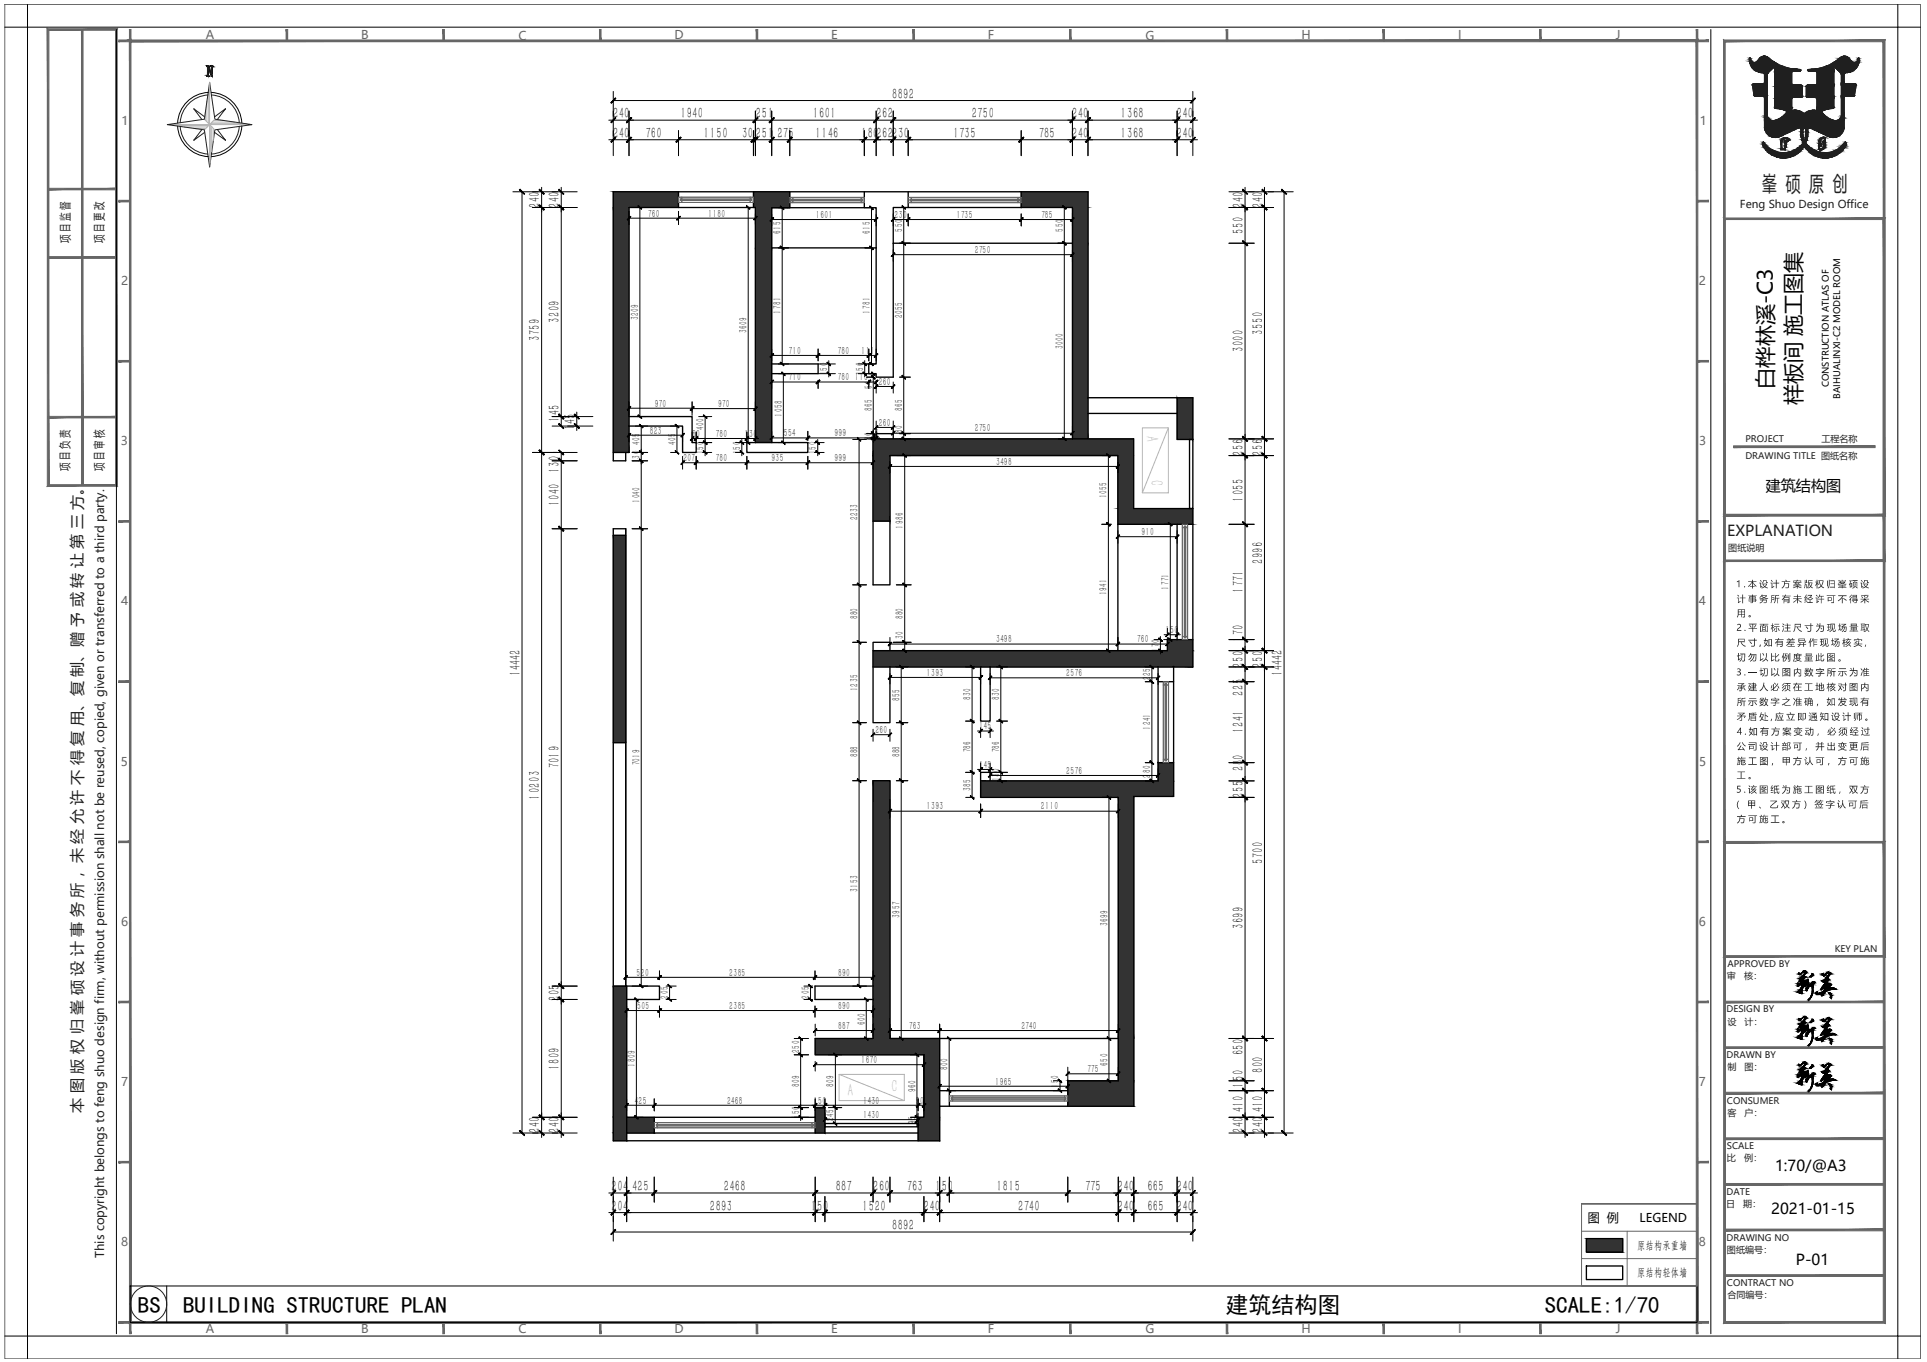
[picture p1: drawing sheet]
<svg xmlns="http://www.w3.org/2000/svg" width="420mm" height="297mm" viewBox="0 0 420 297" stroke-linecap="round" stroke-linejoin="round" font-family="sans-serif">
<defs><g id="words">
<g font-size="5">
<text x="30.1" y="286.3">BS</text>
<text x="39.9" y="286.3">BUILDING STRUCTURE PLAN</text>
<text x="267.2" y="286.3">建筑结构图</text>
<text x="336.8" y="286.3">SCALE:1/70</text>
</g>
<text font-size="4.6" fill="#1f1f1f" x="384.2" y="41.7">峯 硕 原 创</text>
<g font-size="4.6">
<text x="386.5" y="84.8" transform="rotate(-90 386.5 84.8)">白桦林溪-C3</text>
<text x="392.7" y="88.4" transform="rotate(-90 392.7 88.4)">样板间 施工图集</text>
</g>
<g font-size="3.5" fill="#b3b3b3">
<text x="249.8" y="95.1" transform="rotate(90 249.8 95.1)">A</text>
<text x="250.7" y="104.7" transform="rotate(90 250.7 104.7)">C</text>
<text x="184.8" y="239.3">A</text>
<text x="194.4" y="238.3">C</text>
</g>
<g font-size="3.3">
<text x="385" y="107">建筑结构图</text>
<text x="387" y="255.3">1:70/@A3</text>
<text x="386.2" y="264.7">2021-01-15</text>
<text x="391.6" y="276">P-01</text>
</g>
<g font-size="3.3" fill="#1f1f1f">
<text x="376.6" y="117">EXPLANATION</text>
<text x="18" y="242.7" transform="rotate(-90 18 242.7)">本 图 版 权 归 峯 硕 设 计 事 务 所 ，未 经 允 许 不 得 复 用、复 制、赠 予 或 转 让 第 三 方。</text>
</g>
<g font-size="3.1">
<text x="194.5" y="21.7">8892</text>
<text x="133.7" y="26">240</text>
<text x="148.4" y="26">1940</text>
<text x="164.8" y="26">251</text>
<text x="177.2" y="26">1601</text>
<text x="191.1" y="26">262</text>
<text x="211.9" y="26">2750</text>
<text x="233.8" y="26">240</text>
<text x="244.3" y="26">1368</text>
<text x="256.6" y="26">240</text>
<text x="133.7" y="30.3">240</text>
<text x="140.8" y="30.3">760</text>
<text x="153.4" y="30.3">1150</text>
<text x="161.8" y="30.3">30</text>
<text x="164.8" y="30.3">251</text>
<text x="169.5" y="30.3">275</text>
<text x="177.7" y="30.3">1146</text>
<text x="187.8" y="30.3">180</text>
<text x="191.1" y="30.3">262230</text>
<text x="207.8" y="30.3">1735</text>
<text x="226.6" y="30.3">785</text>
<text x="233.8" y="30.3">240</text>
<text x="244.3" y="30.3">1368</text>
<text x="256.6" y="30.3">240</text>
<text x="117.9" y="45.3" transform="rotate(-90 117.9 45.3)">240</text>
<text x="122.2" y="45.3" transform="rotate(-90 122.2 45.3)">240</text>
<text x="271.3" y="45.3" transform="rotate(-90 271.3 45.3)">240</text>
<text x="275.5" y="45.3" transform="rotate(-90 275.5 45.3)">240</text>
<text x="271.3" y="51" transform="rotate(-90 271.3 51)">550</text>
<text x="122.2" y="70.5" transform="rotate(-90 122.2 70.5)">3209</text>
<text x="117.9" y="74.4" transform="rotate(-90 117.9 74.4)">3759</text>
<text x="271.3" y="76.8" transform="rotate(-90 271.3 76.8)">3000</text>
<text x="275.5" y="73" transform="rotate(-90 275.5 73)">3550</text>
<text x="122.2" y="92" transform="rotate(-90 122.2 92)">145</text>
<text x="125.6" y="93.8" transform="rotate(-90 125.6 93.8)">145</text>
<text x="271.3" y="99.4" transform="rotate(-90 271.3 99.4)">256</text>
<text x="275.5" y="99.4" transform="rotate(-90 275.5 99.4)">256</text>
<text x="122.2" y="103.3" transform="rotate(-90 122.2 103.3)">130</text>
<text x="122.2" y="110.4" transform="rotate(-90 122.2 110.4)">1040</text>
<text x="271.3" y="109.5" transform="rotate(-90 271.3 109.5)">1055</text>
<text x="275.5" y="123.1" transform="rotate(-90 275.5 123.1)">2996</text>
<text x="271.3" y="129.2" transform="rotate(-90 271.3 129.2)">1771</text>
<text x="271.3" y="139.9" transform="rotate(-90 271.3 139.9)">170</text>
<text x="113.7" y="147.5" transform="rotate(-90 113.7 147.5)">14442</text>
<text x="271.3" y="145.6" transform="rotate(-90 271.3 145.6)">250</text>
<text x="275.5" y="145.6" transform="rotate(-90 275.5 145.6)">250</text>
<text x="279.8" y="147.5" transform="rotate(-90 279.8 147.5)">14442</text>
<text x="271.3" y="151.7" transform="rotate(-90 271.3 151.7)">225</text>
<text x="271.3" y="159.9" transform="rotate(-90 271.3 159.9)">1241</text>
<text x="122.2" y="167.6" transform="rotate(-90 122.2 167.6)">7019</text>
<text x="271.3" y="173.9" transform="rotate(-90 271.3 173.9)">255</text>
<text x="271.3" y="168.1" transform="rotate(-90 271.3 168.1)">280</text>
<text x="117.9" y="174.4" transform="rotate(-90 117.9 174.4)">10203</text>
<text x="275.5" y="188.3" transform="rotate(-90 275.5 188.3)">5700</text>
<text x="271.3" y="202.6" transform="rotate(-90 271.3 202.6)">3699</text>
<text x="122.2" y="218.3" transform="rotate(-90 122.2 218.3)">205</text>
<text x="122.2" y="233.4" transform="rotate(-90 122.2 233.4)">1809</text>
<text x="271.3" y="230.2" transform="rotate(-90 271.3 230.2)">650</text>
<text x="275.5" y="233.9" transform="rotate(-90 275.5 233.9)">800</text>
<text x="271.3" y="237.2" transform="rotate(-90 271.3 237.2)">150</text>
<text x="271.3" y="242.6" transform="rotate(-90 271.3 242.6)">410</text>
<text x="275.5" y="242.6" transform="rotate(-90 275.5 242.6)">410</text>
<text x="117.9" y="247.1" transform="rotate(-90 117.9 247.1)">240</text>
<text x="122.2" y="247.1" transform="rotate(-90 122.2 247.1)">240</text>
<text x="271.3" y="247.1" transform="rotate(-90 271.3 247.1)">240</text>
<text x="275.5" y="247.1" transform="rotate(-90 275.5 247.1)">240</text>
<text x="133.3" y="260">204</text>
<text x="137.9" y="260">425</text>
<text x="157.8" y="260">2468</text>
<text x="182.2" y="260">887</text>
<text x="190.4" y="260">260</text>
<text x="197.8" y="260">763</text>
<text x="203.9" y="260">150</text>
<text x="217.2" y="260">1815</text>
<text x="236.7" y="260">775</text>
<text x="243.7" y="260">240</text>
<text x="250.2" y="260">665</text>
<text x="256.6" y="260">240</text>
<text x="133.3" y="264.2">204</text>
<text x="154.8" y="264.2">2893</text>
<text x="176.8" y="264.2">150</text>
<text x="188" y="264.2">1520</text>
<text x="194.5" y="268.5">8892</text>
<text x="201.4" y="264.2">240</text>
<text x="222" y="264.2">2740</text>
<text x="243.7" y="264.2">240</text>
<text x="250.2" y="264.2">665</text>
<text x="256.6" y="264.2">240</text>
</g>
<g font-size="2.6" fill="#666">
<text x="44.9" y="8.6">A</text>
<text x="78.8" y="8.6">B</text>
<text x="113.1" y="8.6">C</text>
<text x="147.1" y="8.6">D</text>
<text x="181.3" y="8.6">E</text>
<text x="215.4" y="8.6">F</text>
<text x="249.8" y="8.6">G</text>
<text x="283.8" y="8.6">H</text>
<text x="318" y="8.6">I</text>
<text x="352.3" y="8.6">J</text>
<text x="26.5" y="27.3">1</text>
<text x="370.7" y="27.3">1</text>
<text x="26.4" y="62.2">2</text>
<text x="370.4" y="62.2">2</text>
<text x="26.4" y="97.2">3</text>
<text x="370.5" y="97.2">3</text>
<text x="26.4" y="132">4</text>
<text x="370.4" y="132">4</text>
<text x="26.3" y="167">5</text>
<text x="370.5" y="167">5</text>
<text x="26.4" y="201.9">6</text>
<text x="370.4" y="201.9">6</text>
<text x="26.4" y="236.9">7</text>
<text x="370.4" y="236.9">7</text>
<text x="26.4" y="271.8">8</text>
<text x="370.4" y="271.8">8</text>
<text x="44.9" y="290.7">A</text>
<text x="78.8" y="290.7">B</text>
<text x="113.1" y="290.7">C</text>
<text x="147.1" y="290.7">D</text>
<text x="181.3" y="290.7">E</text>
<text x="215.4" y="290.7">F</text>
<text x="249.8" y="290.7">G</text>
<text x="283.8" y="290.7">H</text>
<text x="318" y="290.7">I</text>
<text x="352.3" y="290.7">J</text>
</g>
<g font-size="2.6" fill="#1f1f1f">
<text x="15.1" y="53" transform="rotate(-90 15.1 53)">项 目 监 督</text>
<text x="22.6" y="53" transform="rotate(-90 22.6 53)">项 目 更 改</text>
<text x="15.1" y="102.7" transform="rotate(-90 15.1 102.7)">项 目 负 责</text>
<text x="22.6" y="102.7" transform="rotate(-90 22.6 102.7)">项 目 审 核</text>
<text x="22.7" y="274.4" transform="rotate(-90 22.7 274.4)">This copyright belongs to feng shuo design firm, without permission shall not be reused, copied, given or transferred to a third party.</text>
</g>
<g font-size="2.6">
<text x="346.2" y="266.5">图 例</text>
<text x="357.5" y="266.5">LEGEND</text>
</g>
<text font-size="2.4" fill="#1f1f1f" x="379.4" y="45.3">Feng Shuo Design Office</text>
<g font-size="2.4">
<text x="356.9" y="272.8">原结构承重墙</text>
<text x="356.9" y="278.8">原结构轻体墙</text>
</g>
<g font-size="2.2">
<text x="141.3" y="47.5">760</text>
<text x="154.4" y="47.5">1180</text>
<text x="177.9" y="47.7">1601</text>
<text x="195.1" y="47.7">230</text>
<text x="208.5" y="47.7">1735</text>
<text x="227.1" y="47.7">785</text>
<text x="170.4" y="51.1" transform="rotate(-90 170.4 51.1)">615</text>
<text x="189.9" y="51.1" transform="rotate(-90 189.9 51.1)">615</text>
<text x="196.9" y="50.5" transform="rotate(-90 196.9 50.5)">550</text>
<text x="231.9" y="50.5" transform="rotate(-90 231.9 50.5)">550</text>
<text x="212.5" y="55.4">2750</text>
<text x="139.3" y="69.8" transform="rotate(-90 139.3 69.8)">3209</text>
<text x="170.4" y="68.4" transform="rotate(-90 170.4 68.4)">1781</text>
<text x="189.9" y="68.4" transform="rotate(-90 189.9 68.4)">1781</text>
<text x="196.9" y="69.4" transform="rotate(-90 196.9 69.4)">2055</text>
<text x="163" y="72.6" transform="rotate(-90 163 72.6)">3609</text>
<text x="172" y="77.4">710</text>
<text x="182.7" y="77.4">780</text>
<text x="187.7" y="77.4">111</text>
<text x="231.9" y="76.1" transform="rotate(-90 231.9 76.1)">3000</text>
<text x="172" y="83.1">710</text>
<text x="180.6" y="81.9" transform="rotate(-90 180.6 81.9)">150</text>
<text x="182.7" y="83.1">780</text>
<text x="186.4" y="83.1">113</text>
<text x="188.4" y="81.9" transform="rotate(-90 188.4 81.9)">150</text>
<text x="142.8" y="88.9">970</text>
<text x="156.6" y="89">970</text>
<text x="190.3" y="89.7" transform="rotate(-90 190.3 89.7)">865</text>
<text x="190.3" y="84.9" transform="rotate(-90 190.3 84.9)">54</text>
<text x="191.6" y="84.2">260</text>
<text x="196.9" y="89.7" transform="rotate(-90 196.9 89.7)">865</text>
<text x="141.7" y="94.8">823</text>
<text x="150.9" y="95.5">60</text>
<text x="153.6" y="93.8" transform="rotate(-90 153.6 93.8)">400</text>
<text x="156.1" y="95.5">780</text>
<text x="162.3" y="95.5">130</text>
<text x="170.7" y="90.9" transform="rotate(-90 170.7 90.9)">1058</text>
<text x="170.9" y="95.4">554</text>
<text x="181.9" y="95.4">999</text>
<text x="189.9" y="95.4">46</text>
<text x="190.3" y="96" transform="rotate(-90 190.3 96)">80</text>
<text x="191.6" y="93.1">260</text>
<text x="196.9" y="94.4" transform="rotate(-90 196.9 94.4)">80</text>
<text x="212.5" y="94.3">2750</text>
<text x="139.7" y="101" transform="rotate(-90 139.7 101)">130</text>
<text x="139.7" y="97" transform="rotate(-90 139.7 97)">405</text>
<text x="147.5" y="97" transform="rotate(-90 147.5 97)">405</text>
<text x="149" y="100.8">207</text>
<text x="153.6" y="99.1" transform="rotate(-90 153.6 99.1)">150</text>
<text x="156.1" y="100.8">780</text>
<text x="161.6" y="99.1" transform="rotate(-90 161.6 99.1)">150</text>
<text x="168.2" y="100.8">935</text>
<text x="178.1" y="99.1" transform="rotate(-90 178.1 99.1)">150</text>
<text x="181.9" y="100.8">999</text>
<text x="217.2" y="101.6">3498</text>
<text x="139.7" y="109.7" transform="rotate(-90 139.7 109.7)">1040</text>
<text x="187.2" y="113.5" transform="rotate(-90 187.2 113.5)">2233</text>
<text x="241.5" y="108.7" transform="rotate(-90 241.5 108.7)">1055</text>
<text x="197.1" y="115.3" transform="rotate(-90 197.1 115.3)">1986</text>
<text x="248.9" y="116.9">910</text>
<text x="241.5" y="129.8" transform="rotate(-90 241.5 129.8)">1941</text>
<text x="255" y="128.6" transform="rotate(-90 255 128.6)">1771</text>
<text x="187.2" y="135.1" transform="rotate(-90 187.2 135.1)">880</text>
<text x="197.1" y="135.1" transform="rotate(-90 197.1 135.1)">880</text>
<text x="197.1" y="140.4" transform="rotate(-90 197.1 140.4)">130</text>
<text x="217.2" y="140.3">3498</text>
<text x="247.9" y="140.3">760</text>
<text x="252.9" y="142.1" transform="rotate(-90 252.9 142.1)">170</text>
<text x="254.2" y="138.3">150</text>
<text x="202" y="147.6">1393</text>
<text x="232.5" y="147.7">2576</text>
<text x="251" y="148.4" transform="rotate(-90 251 148.4)">225</text>
<text x="187.2" y="150.7" transform="rotate(-90 187.2 150.7)">1235</text>
<text x="196.4" y="152.8" transform="rotate(-90 196.4 152.8)">855</text>
<text x="211.8" y="152.7" transform="rotate(-90 211.8 152.7)">830</text>
<text x="218.1" y="152.7" transform="rotate(-90 218.1 152.7)">830</text>
<text x="190.9" y="160.1">260</text>
<text x="213.5" y="159.3">145</text>
<text x="251" y="159.2" transform="rotate(-90 251 159.2)">1241</text>
<text x="139.7" y="166.9" transform="rotate(-90 139.7 166.9)">7019</text>
<text x="187.2" y="165.2" transform="rotate(-90 187.2 165.2)">888</text>
<text x="196.4" y="165.2" transform="rotate(-90 196.4 165.2)">888</text>
<text x="211.8" y="164.1" transform="rotate(-90 211.8 164.1)">786</text>
<text x="213.5" y="167.6">145</text>
<text x="218.1" y="164.1" transform="rotate(-90 218.1 164.1)">786</text>
<text x="211.8" y="172.5" transform="rotate(-90 211.8 172.5)">385</text>
<text x="218.1" y="170.4" transform="rotate(-90 218.1 170.4)">130</text>
<text x="232.5" y="169">2576</text>
<text x="251" y="169.6" transform="rotate(-90 251 169.6)">280</text>
<text x="202" y="176.7">1393</text>
<text x="226.9" y="176.7">2110</text>
<text x="187.2" y="194.5" transform="rotate(-90 187.2 194.5)">3153</text>
<text x="196.4" y="200.2" transform="rotate(-90 196.4 200.2)">3957</text>
<text x="241.7" y="201.9" transform="rotate(-90 241.7 201.9)">3699</text>
<text x="138.8" y="213">520</text>
<text x="159" y="213">2385</text>
<text x="182.7" y="213">890</text>
<text x="138.9" y="220.3">505</text>
<text x="145.9" y="217.8" transform="rotate(-90 145.9 217.8)">205</text>
<text x="159" y="220.3">2385</text>
<text x="176.6" y="217.8" transform="rotate(-90 176.6 217.8)">205</text>
<text x="182.7" y="220.3">890</text>
<text x="182.8" y="224.6">887</text>
<text x="188.8" y="223.5" transform="rotate(-90 188.8 223.5)">600</text>
<text x="198.2" y="224.6">763</text>
<text x="222.7" y="224.6">2740</text>
<text x="138.6" y="232.7" transform="rotate(-90 138.6 232.7)">1809</text>
<text x="174.4" y="229.6" transform="rotate(-90 174.4 229.6)">250</text>
<text x="187.8" y="232.1">1670</text>
<text x="206.8" y="233.4" transform="rotate(-90 206.8 233.4)">800</text>
<text x="241.7" y="232.4" transform="rotate(-90 241.7 232.4)">650</text>
<text x="174.4" y="237.1" transform="rotate(-90 174.4 237.1)">809</text>
<text x="182" y="237.1" transform="rotate(-90 182 237.1)">809</text>
<text x="199.8" y="238.2" transform="rotate(-90 199.8 238.2)">960</text>
<text x="217" y="236.8">1965</text>
<text x="231" y="237.2" transform="rotate(-90 231 237.2)">150</text>
<text x="237.1" y="234">775</text>
<text x="138.4" y="240.9">425</text>
<text x="158.5" y="240.9">2468</text>
<text x="174.4" y="244.1" transform="rotate(-90 174.4 244.1)">150</text>
<text x="177.4" y="240.9">150</text>
<text x="181.9" y="244.6" transform="rotate(-90 181.9 244.6)">245</text>
<text x="188.2" y="240.9">1430</text>
<text x="188.2" y="244.1">1430</text>
<text x="199.7" y="240.9">90</text>
<text x="199.8" y="245.2" transform="rotate(-90 199.8 245.2)">95</text>
</g>
<g font-size="2">
<text x="398.7" y="84.5" transform="rotate(-90 398.7 84.5)">CONSTRUCTION ATLAS OF</text>
<text x="401.2" y="87" transform="rotate(-90 401.2 87)">BAIHUALINXI-C2 MODEL ROOM</text>
</g>
<g font-size="2" fill="#1f1f1f">
<text x="380.6" y="96.3">PROJECT</text>
<text x="380.6" y="100">DRAWING TITLE 图纸名称</text>
<text x="397.2" y="96.3">工程名称</text>
<text x="376.8" y="120.3">图纸说明</text>
<text x="378.5" y="128.1">1.本设计方案版权归峯硕设</text>
<text x="378.7" y="131.3">计事务所有未经许可不得采</text>
<text x="378.6" y="137.6">2.平面标注尺寸为现场量取</text>
<text x="378.7" y="134.4">用。</text>
<text x="378.7" y="140.8">尺寸,如有差异作现场核实,</text>
<text x="378.6" y="147.3">3.一切以图内数字所示为准</text>
<text x="378.7" y="144.1">切勿以比例度量此图。</text>
<text x="378.7" y="150.5">承建人必须在工地核对图内</text>
<text x="378.7" y="153.8">所示数字之准确，如发现有</text>
<text x="378.7" y="157">矛盾处,应立即通知设计师。</text>
<text x="378.7" y="160.2">4.如有方案变动，必须经过</text>
<text x="378.7" y="163.4">公司设计部可，并出变更后</text>
<text x="378.7" y="166.7">施工图，甲方认可，方可施</text>
<text x="378.5" y="172.9">5.该图纸为施工图纸，双方</text>
<text x="378.7" y="169.7">工。</text>
<text x="377.4" y="176.1">（ 甲、乙双方）签字认可后</text>
<text x="378.7" y="179.3">方可施工。</text>
<text x="400" y="207.6">KEY PLAN</text>
<text x="376.5" y="213.5">审</text>
<text x="376.6" y="210.9">APPROVED BY</text>
<text x="380.3" y="213.5">核：</text>
<text x="376.5" y="220.8">DESIGN BY</text>
<text x="376.6" y="223.4">设</text>
<text x="380.3" y="223.4">计：</text>
<text x="376.5" y="230.7">DRAWN BY</text>
<text x="376.6" y="233.3">制</text>
<text x="380.3" y="233.3">图：</text>
<text x="376.5" y="240.7">CONSUMER</text>
<text x="376.6" y="243.4">客</text>
<text x="380.3" y="243.4">户：</text>
<text x="376.5" y="250.7">SCALE</text>
<text x="376.5" y="253.3">比</text>
<text x="380.3" y="253.3">例：</text>
<text x="376.4" y="263.2">日</text>
<text x="376.5" y="260.6">DATE</text>
<text x="380.1" y="263.2">期：</text>
<text x="376.5" y="270.6">DRAWING NO</text>
<text x="376.5" y="273.2">图纸编号：</text>
<text x="376.5" y="280.5">CONTRACT NO</text>
<text x="376.6" y="283.1">合同编号：</text>
</g>
</g></defs>
<g fill="#333" stroke="#333" stroke-width=".22">
<path d="M164.3 41.8l7.9 1.2v-1.2zM164.3 41.8l7.9 1.2h-7.9z"/>
<path d="M164.3 43l7.9 1.2v-1.2zM164.3 43l7.9 1.2h-7.9z"/>
<path d="M222.7 41.8l14.5 3.5v-3.5zM222.7 41.8l14.5 3.5h-14.5z"/>
<path d="M164.3 44.2l7.9 1.1v-1.1zM164.3 44.2l7.9 1.1h-7.9z"/>
<path d="M133.7 41.8l14.2 3.5v-3.5zM133.7 41.8l14.2 3.5h-14.2z"/>
<path d="M164.7 45.3h7.5zM164.7 45.3h7.5z"/>
<path d="M233.8 45.3l3.4 7.8v-7.8zM233.8 45.3l3.4 7.8h-3.4z"/>
<path d="M164.7 45.3l3.6 8.8v-8.8zM164.7 45.3l3.6 8.8h-3.6z"/>
<path d="M233.8 53.1l3.4 42.6v-42.6zM233.8 53.1l3.4 42.6h-3.4z"/>
<path d="M256.7 86.7l3.4 9.1v-9.1zM256.7 86.7l3.4 9.1h-3.4z"/>
<path d="M164.7 54.1l3.6 42.4v-42.4zM164.7 54.1l3.6 42.4h-3.6z"/>
<path d="M133.7 45.3l3.4 53.4v-53.4zM133.7 45.3l3.4 53.4h-3.4z"/>
<path d="M190.4 95.7l56.8 3.7v-3.7zM190.4 95.7l56.8 3.7h-56.8z"/>
<path d="M243.7 99.4l3.5 11.5v-11.5zM243.7 99.4l3.5 11.5h-3.5z"/>
<path d="M190.4 99.4l3.6 14.3v-14.3zM190.4 99.4l3.6 14.3h-3.6z"/>
<path d="M243.7 110.9l16.4 3.4v-3.4zM243.7 110.9l16.4 3.4h-16.4z"/>
<path d="M254.5 139.5l5.6 2.4v-2.4zM254.5 139.5l5.6 2.4h-5.6z"/>
<path d="M190.4 141.9l69.7 3.6v-3.6zM190.4 141.9l69.7 3.6h-69.7z"/>
<path d="M133.7 116.8l2.7 45.2v-45.2zM133.7 116.8l2.7 45.2h-2.7z"/>
<path d="M252.5 166.3l3.4 4v-4zM252.5 166.3l3.4 4h-3.4z"/>
<path d="M213.8 170.3l42.1 3.4v-3.4zM213.8 170.3l42.1 3.4h-42.1z"/>
<path d="M213.8 173.7l33.4 .2v-.2zM213.8 173.7l33.4 .2h-33.4z"/>
<path d="M243.8 173.9l3.4 52.6v-52.6zM243.8 173.9l3.4 52.6h-3.4z"/>
<path d="M190.4 170.3l3.6 56.2v-56.2zM190.4 170.3l3.6 56.2h-3.6z"/>
<path d="M190.4 226.5h14.5zM190.4 226.5h14.5z"/>
<path d="M177.7 226.5l27.2 3.5v-3.5zM177.7 226.5l27.2 3.5h-27.2z"/>
<path d="M243.8 226.5l3.4 9.2v-9.2zM243.8 226.5l3.4 9.2h-3.4z"/>
<path d="M232.8 235.7l14.4 5.6v-5.6zM232.8 235.7l14.4 5.6h-14.4z"/>
<path d="M201.5 230l3.4 13.7v-13.7zM201.5 230l3.4 13.7h-3.4z"/>
<path d="M177.7 241.6l2.2 2.1v-2.1zM177.7 241.6l2.2 2.1h-2.2z"/>
<path d="M133.7 215.1l2.9 28.6v-28.6zM133.7 215.1l2.9 28.6h-2.9z"/>
<path d="M177.7 243.7l2.2 3.4v-3.4zM177.7 243.7l2.2 3.4h-2.2z"/>
<path d="M136.6 243.7l6 3.4v-3.4zM136.6 243.7l6 3.4h-6z"/>
<path d="M133.7 243.7l2.9 3.4v-3.4zM133.7 243.7l2.9 3.4h-2.9z"/>
<path d="M200.2 243.7l4.7 5.1v-5.1zM200.2 243.7l4.7 5.1h-4.7z"/>
<path d="M133.7 247.1l2.9 1.7v-1.7zM133.7 247.1l2.9 1.7h-2.9z"/>
</g>
<g fill="none" stroke="#000" stroke-width=".3">
<path d="M147.9 41.8v3.5M164.3 41.8v3.5M168.3 54.1h22.7M172.2 41.8v3.5M188.5 41.8v3.5M194.8 53h39M198 41.8v3.5M222.7 41.8v3.5M168.3 79.4h10.1v2.1h-10.1M137.1 90.8h13.8v5.7h.9v2.2h-3v-5.8h-11.7M162.8 96.5h13.3v2.2h-13.3zM164.7 96.5v-51.2h-27.6v53.4h-3.4"/>
<path d="M191 95.7v-1.1h3.8v1.1M233.8 95.7v-50.4h-39v37h-3.8v-.8h-1.6v-2.1h1.6v-34.1h-22.7v51.2M237.2 86.7h22.9v9.1h-3.4v-9.1M237.2 95.7v-53.9h-103.5v58.7h2.7v-1.8M237.2 90.2h19.5M259.4 95.8h.7v15.1h-.7zM133.7 116.8h2.7M190.4 113.7h3.6M243.7 114.3h16.4M256.7 114.3v25.2M260.1 139.5h-5.6v2.4h-10.8M190.4 141.9h53.3v-42.5h-49.7v28.2h-3.6v-31.9h56.8v15.2h12.9v34.6h-69.7"/>
<path d="M194 141.9v-1.8h-3.6v17.5h3.6v-12.1M213.8 145.5v11.8h2.1v-11.8M252.5 145.5v24.8h-38.7M252.5 148.7h3.4M255.9 145.3v28.4h-8.7v67.6h-42.3M133.7 162h2.7M215.9 170.3v-1.9h-2.1v5.5h30v61.8h-11v5.6M252.5 166.3h3.4M133.7 215.1h10.1v2.9h-7.2M136.4 215.1v-99.8h-2.7v133.5h71.2v-22.3M136.6 215.1v33.7M190.4 215.1h-12.7v2.9h12.7"/>
<path d="M201.5 230v13.7h-1.3v5.1M201.5 230v11.3M204.9 237.9h27.9M207 237.9v3.4M243.8 226.5h-49.8v-56.2h-3.6v56.2h-12.7v3.5h23.8M136.6 243.7h41.1M136.6 247.1h63.6M142.6 243.7v3.4M177.7 241.6v5.5M179.9 241.6h-2.2h2.2v5.5M179.9 245h20.3v.7h-20.3z"/>
</g>
<path d="M249.1 93.3h5.6v14.2h-5.6zM254.7 93.3l-5.6 14.2M183 234.3h14.2v5.7h-14.2zM183 234.3l14.2 5.7" fill="none" stroke="#b3b3b3" stroke-width=".22"/>
<g fill="none" stroke="#666" stroke-width=".22">
<path d="M147.9 43h16.4v1.2h-16.4zM148.4 43.4h15.5v.3h-15.5zM148.4 43.7h15.5M148.4 43.5h15.5M148.5 43.5v.2M148.7 43.4v-.4v.4h-.3v.3h.3v.5v-.5M163.6 43.4v-.4v.4h.3v.3h-.3v.5v-.5M163.7 43.5v.2M172.2 43.1h16.3v1.1h-16.3zM172.6 43.7h15.4M172.6 43.5h15.4M172.6 43.4h15.4v.4h-15.4z"/>
<path d="M172.7 43.5v.2M172.9 43.4v-.3v.3h-.3v.4h.3v.4v-.4M187.8 43.4v-.3v.3h.2v.4h-.2v.4v-.4M187.9 43.5v.2M198 43.1h24.7v1.1h-24.7zM198.4 43.7h23.8M198.4 43.5h23.8M198.4 43.4h23.8v.4h-23.8zM198.6 43.5v.2M198.7 43.4v-.3v.3h-.3v.4h.3v.4v-.4M221.9 43.4v-.3v.3h.3v.4h-.3v.4v-.4M222.1 43.5v.2"/>
<path d="M257.8 114.3h1.1v25.2h-1.1zM258.2 115.1h-.4h.4v-.3h.4v.3h.3h-.3M258.2 114.8h.4v24.3h-.4zM258.3 114.9h.2M258.3 114.8v24.3M258.5 114.8v24.3M258.2 138.8h-.4h.4v.3h.4v-.3h.3h-.3M258.3 138.9h.2M253.6 148.7h1.2v17.6h-1.2zM254 149.4h-.4h.4v-.3h.4v.3h.4h-.4M254 149.1h.4l-.1 16.8h-.3zM254.1 149.2h.2"/>
<path d="M254.1 149.1v16.8M254 165.6h-.4h.4v.3h.4v-.3h.4h-.4M254.1 165.7h.2M207 239h25.8v1.1h-25.8zM207.4 239.4h25v.3h-25zM207.4 239.7h25M207.4 239.4h25M207.6 239.4v.3M207.7 239.4v-.4v.4h-.3v.3h.3v.4v-.4M232.1 239.4v-.4v.4h.3v.3h-.3v.4v-.4M232.2 239.4v.3M142.6 244.8h35.1v1.2h-35.1z"/>
<path d="M143.1 245.2h34.2v.4h-34.2zM143.1 245.5h34.2M143.1 245.3h34.2M143.2 245.3v.2M143.4 245.2v-.4v.4h-.3v.4h.3v.4v-.4M177 245.2v-.4v.4h.3v.4h-.3v.4v-.4M177.2 245.3v.2"/>
</g>
<g fill="none" stroke="#000" stroke-width=".22">
<path d="M133.7 19.9v14.1M260.1 19.9v14.1M132.7 30.5h5.4M132.7 26.2h5.4M133.7 21.9h126.4M137.1 24.2v9.8M137.1 30.5h51.4M137.1 26.2h96.7M147.9 28.5v5.5M164.3 28.5v5.5M164.7 24.2v9.8M168.3 24.2v9.8"/>
<path d="M172.2 28.5v5.5M187.5 30.5h4.5M188.5 28.5v5.5M191 30.5h3.8M191 24.2v9.8M193.7 30.5h5.3M194.8 24.2v9.8M198 30.5h35.8M198 28.5v5.5M222.7 28.5v5.5M232.8 30.5h5.4M232.8 26.2h5.4"/>
<path d="M233.8 24.2v9.8M237.2 30.5h19.5M237.2 24.2v9.8M237.2 26.2h19.5M255.7 30.5h5.4M255.7 26.2h5.4M256.7 24.2v9.8M111.8 41.8h14M113.8 41.8v205.3M116.1 45.3h9.7M118.1 40.9v5.3M118.1 45.3v198.4"/>
<path d="M122.4 40.9v5.3M122.4 45.3v47.6M268 45.3h9.7M268 41.8h14M268 53h5.5M271.5 40.9v5.3M271.5 45.3v50.4M275.7 40.9v5.3M275.7 45.3v50.4M280 41.8v205.3M116.1 98.7h9.7M120.4 90.8h8.9"/>
<path d="M120.4 92.9h8.9M122.4 98.7v116.4M125.8 89.9v4M268 99.4h9.7M268 95.7h9.7M271.5 94.7v5.6M271.5 99.4v42.5M275.7 94.7v5.6M275.7 99.4v42.5M120.4 115.3h5.4M120.4 100.5h5.4M268 114.3h5.5"/>
<path d="M268 139.5h5.5M268 148.7h5.5M268 145.5h9.7M268 141.9h9.7M271.5 140.9v5.6M271.5 145.5v24.8M275.7 140.9v5.6M275.7 145.5v98.2M268 173.9h5.5M268 170.3h5.5M268 166.3h5.5M271.5 169.3v5.6"/>
<path d="M271.5 173.9v69.8M120.4 218h5.4M120.4 215.1h5.4M122.4 214.1v4.9M122.4 218v25.7M268 237.9h9.7M268 235.7h5.5M268 226.5h9.7M111.8 247.1h14M116.1 243.7h9.7M118.1 242.7v5.4M122.4 242.7v5.4"/>
<path d="M133.7 256.7v14M136.6 256.7v9.7M142.6 256.7v5.5M177.7 256.7v9.7M190.4 256.7v5.5M194 256.7v5.5M204.9 256.7v9.7M207 256.7v5.5M232.8 256.7v5.5M243.8 256.7v9.7M247.2 256.7v9.7M256.7 256.7v9.7"/>
<path d="M260.1 256.7v14M268 247.1h14M268 243.7h9.7M271.5 242.7v5.4M275.7 242.7v5.4M132.7 260.2h4.9M132.7 264.5h4.9M133.7 268.7h126.4M136.6 260.2h68.3M136.6 264.5h41.1M176.7 264.5h4.2M179.9 264.5h21.6"/>
<path d="M179.9 260.9v5.5M200.5 264.5h5.4M201.5 260.9v5.5M203.9 260.2h4.1M204.9 264.5h38.9M207 260.2h36.8M242.8 260.2h5.4M242.8 264.5h5.4M247.2 260.2h9.5M247.2 264.5h9.5M255.7 260.2h5.4M255.7 264.5h5.4"/>
</g>
<!-- layer: 0 -->
<g fill="#000" stroke="#000" stroke-width=".22">
<path d="M133.2 30.9l.1 .1 .9-1.1zM134.2 29.9l.1 .1-1 1z"/>
<path d="M133.2 26.6l.1 .2 .9-1.1zM134.2 25.7h.1l-1 1.1z"/>
<path d="M134.2 21.4l-.9 1.1 1-1zM133.2 22.4l1-1-.9 1.1z"/>
<path d="M137.6 29.9l-.9 1.1 1-1zM137.6 29.9l-.9 1.1-.1-.1z"/>
<path d="M137.6 29.9l-.9 1.1 1-1zM137.6 29.9l-.9 1.1-.1-.1z"/>
<path d="M137.6 25.7l-.9 1.1 1-1.1zM137.6 25.7l-.9 1.1-.1-.2z"/>
<path d="M137.6 25.7l-.9 1.1 1-1.1zM137.6 25.7l-.9 1.1-.1-.2z"/>
<path d="M147.4 30.9l.1 .1 .9-1.1zM148.4 29.9l.1 .1-1 1z"/>
<path d="M148.4 29.9l-.9 1.1 1-1zM147.4 30.9l1-1-.9 1.1z"/>
<path d="M163.7 30.9l.2 .1 .8-1.1zM164.7 29.9l.1 .1-.9 1z"/>
<path d="M164.2 30.9l.1 .1 .9-1.1zM165.2 29.9l.1 .1-1 1z"/>
<path d="M164.2 26.6l.1 .2 .9-1.1zM165.2 25.7h.1l-1 1.1z"/>
<path d="M164.7 29.9l-.8 1.1 .9-1zM163.7 30.9l1-1-.8 1.1z"/>
<path d="M165.2 29.9l-.9 1.1 1-1zM164.2 30.9l1-1-.9 1.1z"/>
<path d="M165.2 25.7l-.9 1.1 1-1.1zM164.2 26.6l1-.9-.9 1.1z"/>
<path d="M167.7 30.9l.1 .1 .9-1.1zM168.7 29.9l.1 .1-1 1z"/>
<path d="M167.7 26.6l.1 .2 .9-1.1zM168.7 25.7h.1l-1 1.1z"/>
<path d="M168.7 29.9l-.9 1.1 1-1zM167.7 30.9l1-1-.9 1.1z"/>
<path d="M168.7 25.7l-.9 1.1 1-1.1zM167.7 26.6l1-.9-.9 1.1z"/>
<path d="M171.6 30.9l.1 .1 .9-1.1zM172.6 29.9l.1 .1-1 1z"/>
<path d="M172.6 29.9l-.9 1.1 1-1zM172.6 29.9l-.9 1.1-.1-.1z"/>
<path d="M187.9 30.9l.1 .1 .9-1.1zM188.9 29.9l.1 .1-1 1z"/>
<path d="M187.9 30.9l.1 .1 .9-1.1zM188.9 29.9l.1 .1-1 1z"/>
<path d="M190.5 26.6l.1 .2 .9-1.1zM191.5 25.7h.1l-1 1.1z"/>
<path d="M191.5 29.9l-.9 1.1 1-1zM191.5 29.9l-.9 1.1-.1-.1z"/>
<path d="M191.5 29.9l-.9 1.1 1-1zM191.5 29.9l-.9 1.1-.1-.1z"/>
<path d="M191.5 25.7l-.9 1.1 1-1.1zM191.5 25.7l-.9 1.1-.1-.2z"/>
<path d="M194.2 30.9l.1 .1 .9-1.1zM195.2 29.9l.1 .1-1 1z"/>
<path d="M194.2 30.9l.1 .1 .9-1.1zM195.2 29.9l.1 .1-1 1z"/>
<path d="M194.2 26.6l.1 .2 .9-1.1zM195.2 25.7h.1l-1 1.1z"/>
<path d="M195.2 25.7l-.9 1.1 1-1.1zM195.2 25.7l-.9 1.1-.1-.2z"/>
<path d="M198.4 29.9l-.8 1.1 1-1zM198.4 29.9l-.8 1.1-.1-.1z"/>
<path d="M198.4 29.9l-.8 1.1 1-1zM198.4 29.9l-.8 1.1-.1-.1z"/>
<path d="M222.1 30.9l.1 .1 .9-1.1zM223.1 29.9l.1 .1-1 1z"/>
<path d="M223.1 29.9l-.9 1.1 1-1zM222.1 30.9l1-1-.9 1.1z"/>
<path d="M233.3 30.9l.1 .1 .9-1.1zM234.3 29.9l.1 .1-1 1z"/>
<path d="M233.3 30.9l.1 .1 .9-1.1zM234.3 29.9l.1 .1-1 1z"/>
<path d="M233.3 26.6l.1 .2 .9-1.1zM234.3 25.7h.1l-1 1.1z"/>
<path d="M233.3 26.6l.1 .2 .9-1.1zM234.3 25.7h.1l-1 1.1z"/>
<path d="M237.7 29.9l-.9 1.1 1-1zM236.7 30.9l1-1-.9 1.1z"/>
<path d="M237.7 29.9l-.9 1.1 1-1zM236.7 30.9l1-1-.9 1.1z"/>
<path d="M237.7 25.7l-.9 1.1 1-1.1zM236.7 26.6l1-.9-.9 1.1z"/>
<path d="M237.7 25.7l-.9 1.1 1-1.1zM236.7 26.6l1-.9-.9 1.1z"/>
<path d="M256.1 30.9l.1 .1 .9-1.1zM257.1 29.9l.1 .1-1 1z"/>
<path d="M256.1 30.9l.1 .1 .9-1.1zM257.1 29.9l.1 .1-1 1z"/>
<path d="M256.1 26.6l.1 .2 .9-1.1zM257.1 25.7h.1l-1 1.1z"/>
<path d="M256.1 26.6l.1 .2 .9-1.1zM257.1 25.7h.1l-1 1.1z"/>
<path d="M259.5 22.4l.2 .1 .8-1.1zM260.5 21.4l.1 .1-.9 1z"/>
<path d="M260.5 29.9l-.8 1.1 .9-1zM259.5 30.9l1-1-.8 1.1z"/>
<path d="M260.5 25.7l-.8 1.1 .9-1.1zM259.5 26.6l1-.9-.8 1.1z"/>
<path d="M113.3 41.4l1 1 .1-.1zM113.4 41.3l1 1-1.1-.9z"/>
<path d="M117.7 41.3l-.2 .1 1.1 .9zM117.5 41.4l1.1 .9v.1z"/>
<path d="M117.5 44.8l1.1 1v-.1zM117.5 44.8l.2-.1 .9 1z"/>
<path d="M117.5 44.8l1.1 1v-.1zM117.5 44.8l.2-.1 .9 1z"/>
<path d="M121.9 41.3l-.1 .1 1.1 .9zM121.8 41.4l1.1 .9-.1 .1z"/>
<path d="M121.8 44.8l1 1 .1-.1zM121.8 44.8l.1-.1 1 1z"/>
<path d="M121.8 44.8l1 1 .1-.1zM121.8 44.8l.1-.1 1 1z"/>
<path d="M137.4 47.2l-.6 .8zM137.4 47.2l-.6 .8z"/>
<path d="M139.1 44.9l.7 .7h.1zM139.2 44.8l.7 .8-.8-.7z"/>
<path d="M147.6 47.9l.7-.7zM148.3 47.2l-.7 .8z"/>
<path d="M148.3 47.2l-.7 .8zM147.6 47.9l.7-.7z"/>
<path d="M162.8 44.9l.6 .7h.1zM162.8 44.8l.7 .8z"/>
<path d="M164.3 47.9l.1 .1 .6-.8zM165 47.2l-.6 .8z"/>
<path d="M168.6 47.5l-.6 .8 .7-.8zM168.6 47.5l-.6 .8-.1-.1z"/>
<path d="M170.1 53.7l.8 .7zM170.1 53.7l.8 .7h-.1z"/>
<path d="M170.1 45l.7 .7 .1-.1zM170.1 45l.1-.1 .7 .7z"/>
<path d="M170.1 53.7l.7 .7h.1zM170.1 53.7l.8 .7z"/>
<path d="M189.7 53.7l.7 .7zM189.6 53.7l.8 .7h-.1z"/>
<path d="M189.6 53.7l.7 .7h.1zM189.6 53.7l.8 .7z"/>
<path d="M189.6 45l.7 .7 .1-.1zM189.7 44.9l.7 .7z"/>
<path d="M190.6 48.2l.1 .1 .6-.8zM191.3 47.5h.1l-.7 .8z"/>
<path d="M195.1 47.5l-.7 .8zM194.3 48.2l.8-.7-.7 .8z"/>
<path d="M195.1 55.2l-.7 .7 .7-.7zM195.1 55.2l-.8 .7z"/>
<path d="M196.8 52.7h-.1l.7 .7zM196.7 52.7l.7 .8z"/>
<path d="M196.7 52.7l.7 .8zM196.7 52.7h.1l.6 .7z"/>
<path d="M196.7 44.9l.7 .7zM196.7 44.9l.1-.1 .6 .8z"/>
<path d="M197.6 48.2l.7-.7zM198.3 47.5l-.6 .8z"/>
<path d="M198.3 47.5l-.6 .8zM198.3 47.5l-.6 .8z"/>
<path d="M222.3 48.2l.1 .1 .6-.8zM223 47.5l-.6 .8z"/>
<path d="M223 47.5l-.6 .8zM222.3 48.2l.7-.7-.6 .8z"/>
<path d="M231.8 52.7h-.1l.8 .7zM231.7 52.7l.8 .7-.1 .1z"/>
<path d="M231.7 44.9l.7 .7h.1zM231.7 44.9l.1-.1 .7 .8z"/>
<path d="M231.7 52.7l.7 .8 .1-.1zM231.8 52.7l.7 .7-.8-.7z"/>
<path d="M233.4 48.2l.1 .1 .6-.8zM234.1 47.5l-.6 .8z"/>
<path d="M233.4 55.9l.7-.7zM234.1 55.2h.1l-.7 .7z"/>
<path d="M271 52.5l-.1 .1 1.1 .9zM270.9 52.6l1.1 .9-.1 .1z"/>
<path d="M271 41.3l-.1 .1 1.1 .9zM270.9 41.4l1.1 .9-.1 .1z"/>
<path d="M270.9 52.6l1 1 .1-.1zM271 52.5l1 1-1.1-.9z"/>
<path d="M270.9 44.8l1 1 .1-.1zM270.9 44.8l.1-.1 1 1z"/>
<path d="M270.9 44.8l1 1 .1-.1zM270.9 44.8l.1-.1 1 1z"/>
<path d="M275.2 41.4l1.1 .9-1-1zM275.2 41.4l1.1 .9-.1 .1z"/>
<path d="M275.2 44.8l1 1 .1-.1zM275.2 44.8l.1-.1 1 1z"/>
<path d="M275.2 44.8l1 1 .1-.1zM275.2 44.8l.1-.1 1 1z"/>
<path d="M279.4 41.4l1 1 .1-.1zM279.5 41.3l1 1-1.1-.9z"/>
<path d="M168.6 77.1l-.6 .8 .7-.7zM168.6 77.1l-.6 .8h-.1z"/>
<path d="M170.1 79l.8 .7zM170.1 79l.8 .7-.1 .1z"/>
<path d="M178 77.9l.7-.8zM178.7 77.1l.1 .1-.8 .7z"/>
<path d="M178.7 77.1l-.7 .8 .8-.7zM178 77.9l.7-.8-.7 .8z"/>
<path d="M180.3 79l.8 .7zM180.3 79l.7 .8z"/>
<path d="M188.2 79l.7 .7zM188.2 79l.7 .7-.1 .1z"/>
<path d="M189 77.9h.1l.7-.8zM189.8 77.1l.1 .1-.8 .7z"/>
<path d="M189.7 79l.7 .7zM189.6 79l.8 .7-.1 .1z"/>
<path d="M189.8 77.1l-.7 .8 .8-.7zM189.8 77.1l-.7 .8h-.1z"/>
<path d="M190.6 77.9h.1l.6-.8zM191.3 77.1l.1 .1-.7 .7z"/>
<path d="M117.5 98.2l1.1 .9-.9-1zM117.5 98.2l1.1 .9v.1z"/>
<path d="M117.5 98.2l1.1 1v-.1zM117.5 98.2l.2-.1 .9 1z"/>
<path d="M121.9 99.9l-.1 .2 1.1 .9zM121.8 100.1l1.1 .9h-.1z"/>
<path d="M121.9 92.4l-.1 .1 1.1 .8zM121.8 92.5l1.1 .8-.1 .2z"/>
<path d="M121.9 90.3l-.1 .1 1.1 .9zM121.8 90.4l1.1 .9-.1 .1z"/>
<path d="M121.8 98.2l1 1 .1-.1zM121.8 98.2l.1-.1 1 1z"/>
<path d="M121.8 90.4l1 1 .1-.1zM121.9 90.3l1 1-1.1-.9z"/>
<path d="M125.3 90.3l-.1 .1 1.1 .9zM125.2 90.4l1.1 .9-.1 .1z"/>
<path d="M125.2 92.5l1 1 .1-.2zM125.2 92.5l.1-.1 1 .9z"/>
<path d="M137.4 94.5l-.6 .8 .7-.7zM137.4 94.5l-.6 .8z"/>
<path d="M137.4 88.6l-.6 .9 .7-.8zM137.4 88.6l-.6 .9z"/>
<path d="M139.2 90.5l-.1 .1 .8 .6zM139.1 90.6l.8 .6z"/>
<path d="M139.5 98.3l.7 .7zM139.4 98.3l.8 .7-.1 .1z"/>
<path d="M139.5 98.3l.7 .7zM139.4 98.3l.8 .7-.1 .1z"/>
<path d="M139.4 92.6l.7 .7 .1-.1zM139.4 92.6l.8 .6z"/>
<path d="M147.2 98.3l.8 .7zM147.2 98.3l.8 .7-.1 .1z"/>
<path d="M147.2 92.6l.7 .7 .1-.1zM147.2 92.6l.8 .6z"/>
<path d="M148.4 95.3l.8-.8zM149.2 94.5l-.7 .8z"/>
<path d="M151.2 88.6l-.7 .8 .1 .1zM151.2 88.6l.1 .1-.7 .8z"/>
<path d="M151.2 95.3l-.6 .8 .7-.8zM151.2 95.3l-.6 .8-.1-.1z"/>
<path d="M151.2 88.7l-.6 .8 .7-.7zM151.2 88.7l-.7 .8z"/>
<path d="M151.4 96l.1 .1 .6-.8zM152.1 95.3h.1l-.7 .8z"/>
<path d="M152.1 95.3l-.6 .8 .7-.8zM152.1 95.3l-.6 .8-.1-.1z"/>
<path d="M153.4 96.1v.1l.8 .7zM153.4 96.2l.8 .7h-.1z"/>
<path d="M153.4 96.1v.1l.8 .7zM153.4 96.2l.8 .7h-.1z"/>
<path d="M153.4 98.3l.7 .8 .1-.1zM153.4 98.3l.8 .7z"/>
<path d="M153.4 90.6l.8 .6zM153.4 90.6v-.1l.8 .7z"/>
<path d="M161.4 96.1v.1l.8 .7zM161.4 96.2l.8 .7h-.1z"/>
<path d="M161.4 98.3l.7 .8 .1-.1zM161.4 98.3l.8 .7z"/>
<path d="M162.5 96v.1l.7-.8zM163.2 95.3h.1l-.8 .8z"/>
<path d="M162.5 96v.1l.7-.8zM163.2 95.3h.1l-.8 .8z"/>
<path d="M162.8 96.1l.7 .8zM162.8 96.2l.7 .7h-.1z"/>
<path d="M164.3 89.5l.7-.8zM165 88.7l-.6 .8z"/>
<path d="M165 95.3l-.6 .8zM164.3 96l.7-.7-.6 .8z"/>
<path d="M168.6 82.9l-.6 .8 .7-.7zM168.6 82.9l-.6 .8-.1-.1z"/>
<path d="M168.6 95.1l-.6 .8zM167.9 95.8l.7-.7-.6 .8z"/>
<path d="M170.5 96.1l-.1 .1 .8 .7zM170.4 96.2l.7 .7z"/>
<path d="M170.4 81.2l.7 .7zM170.4 81.2l.1-.1 .7 .7z"/>
<path d="M175.8 95.8v.1l.7-.8zM176.5 95.1l-.7 .8z"/>
<path d="M176.5 95.1l-.7 .8zM175.8 95.8l.7-.7-.7 .8z"/>
<path d="M178 83.6v.1l.7-.8zM178.7 82.9l.1 .1-.8 .7z"/>
<path d="M178 96.1l-.1 .1 .8 .7zM177.9 96.2l.8 .7h-.1z"/>
<path d="M177.9 98.3l.7 .8 .1-.1zM177.9 98.3l.8 .7z"/>
<path d="M178.7 82.9l-.7 .8 .8-.7zM178 83.6l.7-.7-.7 .8z"/>
<path d="M180.3 81.2l.7 .7zM180.3 81.2l.1-.1 .7 .7z"/>
<path d="M186.9 95.5l.7 .7zM186.9 95.5l.1-.1 .7 .7z"/>
<path d="M188.2 81.2l.6 .7 .1-.1zM188.2 81.1l.7 .7z"/>
<path d="M189 83.6l.1 .1 .7-.8zM189.8 82.9l.1 .1-.8 .7z"/>
<path d="M189.8 82.9l-.7 .8 .8-.7zM189.8 82.9l-.7 .8-.1-.1z"/>
<path d="M189.9 95.8l.1 .1 .7-.8zM190.7 95.1l-.7 .8z"/>
<path d="M190 95.8l.1 .1 .6-.8zM190.7 95.1l-.6 .8z"/>
<path d="M190 94.2l.8 .7zM190 94.2l.7 .8z"/>
<path d="M190 94.2l.8 .7zM190 94.2l.7 .8z"/>
<path d="M190.1 81.9l-.1 .1 .8 .6zM190 82l.7 .7z"/>
<path d="M190.7 83.6v.1l.7-.8zM191.4 82.9l.1 .1-.8 .7z"/>
<path d="M190 95.4l.7 .7zM190 95.4l.1-.1 .7 .7z"/>
<path d="M190 82l.7 .7zM190 82l.1-.1 .7 .7z"/>
<path d="M190 81.2l.7 .7zM190 81.2l.1-.1 .7 .7z"/>
<path d="M191.4 83.9l-.7 .8 .8-.7zM191.4 83.9l-.7 .8v-.1z"/>
<path d="M191.4 92.8l-.7 .8 .8-.7zM191.4 92.8l-.7 .8z"/>
<path d="M191.4 95.1l-.7 .8zM190.7 95.8l.7-.7-.7 .8z"/>
<path d="M194.3 84.6l.1 .1 .7-.8zM195.1 83.9v.1l-.7 .7z"/>
<path d="M194.3 93.6l.8-.8zM195.1 92.8v.1l-.7 .7z"/>
<path d="M195.1 94.1l-.7 .8 .7-.8zM195.1 94.1l-.7 .8-.1-.1z"/>
<path d="M196.7 95.4l.7 .6-.6-.7zM196.7 95.4l.7 .7z"/>
<path d="M196.7 94.2l.7 .7zM196.7 94.2l.7 .8z"/>
<path d="M196.8 81.9l-.1 .1 .7 .6zM196.7 82l.7 .7z"/>
<path d="M196.7 94.2l.7 .8zM196.7 94.2l.7 .7z"/>
<path d="M196.7 82l.7 .7zM196.7 82l.1-.1 .6 .7z"/>
<path d="M196.8 99l.8 .7zM196.8 99l.1-.1 .7 .8z"/>
<path d="M231.8 95.3l-.1 .1 .8 .6zM231.7 95.4l.8 .6-.1 .1z"/>
<path d="M234.1 94.1l-.7 .7 .1 .1zM234.1 94.1h.1l-.7 .8z"/>
<path d="M241.3 99l.7 .7zM241.3 98.9l.7 .8z"/>
<path d="M271 95.2l-.1 .1 1.1 .8zM270.9 95.3l1.1 .8-.1 .2z"/>
<path d="M271 95.2l-.1 .1 1.1 .8zM270.9 95.3l1.1 .8-.1 .2z"/>
<path d="M270.9 98.9l1 1 .1-.1zM270.9 98.9l.1-.1 1 1z"/>
<path d="M270.9 98.9l1 1 .1-.1zM270.9 98.9l.1-.1 1 1z"/>
<path d="M275.2 95.3l1.1 .8-1-.9zM275.2 95.3l1.1 .8-.1 .2z"/>
<path d="M275.2 95.3l1.1 .8-1-.9zM275.2 95.3l1.1 .8-.1 .2z"/>
<path d="M275.2 98.9l1 1 .1-.1zM275.2 98.9l.1-.1 1 1z"/>
<path d="M275.2 98.9l1 1 .1-.1zM275.2 98.9l.1-.1 1 1z"/>
<path d="M121.8 114.9l1.1 .8-1-.9zM121.8 114.9l1.1 .8-.1 .2z"/>
<path d="M121.8 114.9l1 1 .1-.2zM121.8 114.9l.1-.1 1 .9z"/>
<path d="M121.8 100.1l1 .9h.1zM121.9 99.9l1 1.1-1.1-.9z"/>
<path d="M139.5 114.9l.7 .7zM139.4 115l.8 .6-.1 .1z"/>
<path d="M139.4 115l.7 .7 .1-.1zM139.5 114.9l.7 .7z"/>
<path d="M139.4 100.2l.7 .7 .1-.1zM139.5 100.1l.7 .7z"/>
<path d="M139.4 100.2l.7 .7 .1-.1zM139.5 100.1l.7 .7z"/>
<path d="M149.2 100.5l-.7 .8zM148.4 101.2l.8-.7-.7 .8z"/>
<path d="M151.4 101.2l.1 .1 .6-.8zM152.1 100.5l.1 .1-.7 .7z"/>
<path d="M152.1 100.5l-.6 .8 .7-.7zM152.1 100.5l-.6 .8-.1-.1z"/>
<path d="M162.5 101.2v.1l.7-.8zM163.2 100.5l.1 .1-.8 .7z"/>
<path d="M163.2 100.5l-.7 .8 .8-.7zM163.2 100.5l-.7 .8v-.1z"/>
<path d="M175.8 101.2v.1l.7-.8zM176.5 100.5l.1 .1-.8 .7z"/>
<path d="M176.5 100.5l-.7 .8 .8-.7zM175.8 101.2l.7-.7-.7 .8z"/>
<path d="M189.9 101.2l.1 .1 .7-.8zM190.7 100.5v.1l-.7 .7z"/>
<path d="M194.3 101.3l-.6 .8zM194.3 101.3l-.6 .8z"/>
<path d="M241.3 114l.7 .6zM241.3 114l.7 .6v.1z"/>
<path d="M241.3 114l.7 .7v-.1zM241.3 114l.7 .6z"/>
<path d="M243.4 102v.1l.7-.8zM244.1 101.3l-.7 .8z"/>
<path d="M244.1 116.7l-.7 .7zM243.4 117.3l.7-.6-.7 .7z"/>
<path d="M254.7 114l.8 .7 .1-.1zM254.7 114l.9 .6z"/>
<path d="M256.3 117.3l.1 .1 .6-.7zM257 116.7l-.6 .7z"/>
<path d="M271 113.8l-.1 .1 1.1 .9zM270.9 113.9l1.1 .9-.1 .1z"/>
<path d="M270.9 113.9l1 1 .1-.1zM271 113.8l1 1-1.1-.9z"/>
<path d="M186.9 139.7l.8 .7zM186.9 139.7l.7 .8z"/>
<path d="M187 127.2l-.1 .1 .8 .6zM186.9 127.3l.7 .7z"/>
<path d="M186.9 127.3l.7 .7zM186.9 127.3l.1-.1 .7 .7z"/>
<path d="M196.9 127.2l-.1 .1 .8 .6zM196.8 127.3l.8 .6v.1z"/>
<path d="M196.8 139.7l.8 .7zM196.8 139.7l.8 .7v.1z"/>
<path d="M196.8 127.3l.8 .7v-.1zM196.8 127.3l.1-.1 .7 .7z"/>
<path d="M252.7 139.1l-.1 .1 .8 .6zM252.6 139.2l.8 .6v.1z"/>
<path d="M254.2 138.8v.1l.7-.9zM254.9 138l-.7 .9z"/>
<path d="M254.8 139.1l-.1 .1 .9 .6zM254.7 139.2l.9 .6-.1 .1z"/>
<path d="M257 138l-.6 .9 .7-.8zM256.3 138.8l.7-.8-.6 .9z"/>
<path d="M271 138.9l-.1 .2 1.1 .9zM270.9 139.1l1.1 .9h-.1z"/>
<path d="M187 157.2l-.1 .1 .8 .6zM186.9 157.3l.7 .7z"/>
<path d="M186.9 157.3l.7 .7zM186.9 157.3l.1-.1 .7 .7z"/>
<path d="M186.9 139.7l.7 .8zM186.9 139.7l.8 .7z"/>
<path d="M190.7 159.9l-.7 .7 .7-.7zM190.7 159.9l-.8 .7z"/>
<path d="M194.3 147.4l-.6 .7zM194.3 147.4l-.6 .7z"/>
<path d="M194.3 140.1l-.6 .7 .7-.6zM194.3 140.1l-.6 .7z"/>
<path d="M196.2 157.2l-.1 .1 .8 .6zM196.1 157.3l.8 .6-.1 .1z"/>
<path d="M196.1 145.2l.7 .7 .1-.1zM196.1 145.2l.1-.1 .7 .7z"/>
<path d="M196.1 157.3l.7 .7 .1-.1zM196.1 157.3l.1-.1 .7 .7z"/>
<path d="M196.9 141.5l-.1 .1 .8 .6zM196.8 141.6l.8 .6v.1z"/>
<path d="M196.8 139.7l.8 .8v-.1zM196.8 139.7l.8 .7z"/>
<path d="M211.7 156.9l-.1 .1 .8 .6zM211.6 157l.8 .6z"/>
<path d="M211.6 145.2l.7 .7 .1-.1zM211.6 145.2l.1-.1 .7 .7z"/>
<path d="M211.6 157l.8 .6zM211.6 157l.1-.1 .7 .7z"/>
<path d="M213.4 148l.1 .1 .7-.7zM214.2 147.4l-.7 .7z"/>
<path d="M213.4 159.8l.8-.8zM214.2 159v.1l-.7 .7z"/>
<path d="M216.2 147.4l-.6 .8zM215.5 148.1l.7-.7-.6 .8z"/>
<path d="M216.2 159l-.6 .8zM216.2 159l-.7 .8z"/>
<path d="M217.8 157l.8 .6-.7-.7zM217.8 157l.8 .6z"/>
<path d="M217.8 145.2l.8 .7zM217.8 145.2l.1-.1 .7 .7z"/>
<path d="M217.8 157l.8 .6zM217.8 157l.1-.1 .7 .7z"/>
<path d="M241.3 141.5l.7 .7zM241.3 141.6l.7 .6v.1z"/>
<path d="M243.4 140.8l.7-.7zM244.1 140.1l-.7 .7z"/>
<path d="M244.1 140.1l-.7 .7zM244.1 140.1l-.7 .7z"/>
<path d="M250.7 148.3l.8 .7zM250.7 148.3l.8 .7-.1 .1z"/>
<path d="M250.7 148.3l.7 .8 .1-.1zM250.7 148.3l.8 .7z"/>
<path d="M250.7 145.2l.7 .7 .1-.1zM250.7 145.2l.1-.1 .7 .7z"/>
<path d="M252.1 148.1l.7-.7zM252.8 147.4l-.6 .8z"/>
<path d="M252.6 141.6l.8 .7v-.1zM252.7 141.5l.7 .7-.8-.6z"/>
<path d="M254.2 140.8l.7-.7zM254.9 140.1l-.7 .7z"/>
<path d="M271 148.1l-.1 .1 1.1 .9zM270.9 148.2l1.1 .9-.1 .1z"/>
<path d="M271 141.4l-.1 .1 1.1 .9zM270.9 141.5l1.1 .9-.1 .1z"/>
<path d="M271 141.4l-.1 .1 1.1 .9zM270.9 141.5l1.1 .9-.1 .1z"/>
<path d="M270.9 148.2l1 1 .1-.1zM270.9 148.2l.1-.1 1 1z"/>
<path d="M270.9 145l1 1 .1-.1zM271 144.9l1 1-1.1-.9z"/>
<path d="M270.9 145l1 1 .1-.1zM271 144.9l1 1-1.1-.9z"/>
<path d="M270.9 139.1l1 .9h.1zM271 138.9l1 1.1-1.1-.9z"/>
<path d="M275.3 141.4l-.1 .1 1.1 .9zM275.2 141.5l1.1 .9-.1 .1z"/>
<path d="M275.3 141.4l-.1 .1 1.1 .9zM275.2 141.5l1.1 .9-.1 .1z"/>
<path d="M275.2 145l1 1 .1-.1zM275.2 145l.1-.1 1 1z"/>
<path d="M275.2 145l1 1 .1-.1zM275.2 145l.1-.1 1 1z"/>
<path d="M187 169.8l-.1 .1 .8 .7zM186.9 169.9l.7 .7z"/>
<path d="M186.9 169.9l.7 .7zM186.9 169.9l.1-.1 .7 .8z"/>
<path d="M194.3 159.9l-.6 .7zM194.3 159.9h.1l-.7 .7z"/>
<path d="M194.3 176.5l-.6 .8 .7-.7zM194.3 176.5l-.6 .8z"/>
<path d="M196.2 169.8l-.1 .1 .8 .7zM196.1 169.9l.8 .7h-.1z"/>
<path d="M196.1 169.9l.7 .7h.1zM196.1 169.9l.1-.1 .7 .8z"/>
<path d="M211.6 168.1l.8 .6zM211.6 168.1l.8 .6-.1 .1z"/>
<path d="M211.7 173.5l-.1 .1 .8 .6zM211.6 173.6l.8 .6-.1 .1z"/>
<path d="M211.6 168.1l.7 .7 .1-.1zM211.6 168.1l.8 .6z"/>
<path d="M213.4 168.1l.1 .1 .7-.8zM214.2 167.4l-.7 .8z"/>
<path d="M213.4 177.2l.1 .1 .7-.8zM214.2 176.5v.1l-.7 .7z"/>
<path d="M214.2 176.5l-.7 .8 .7-.7zM214.2 176.5l-.7 .8-.1-.1z"/>
<path d="M216.2 168.7l-.6 .8zM216.2 168.7l-.6 .8-.1-.1z"/>
<path d="M216.2 167.4l-.6 .8zM215.5 168.1l.7-.7-.6 .8z"/>
<path d="M217.8 168.1l.8 .6zM217.8 168.1l.8 .7z"/>
<path d="M217.9 169.9l-.1 .1 .8 .6zM217.8 170l.8 .7z"/>
<path d="M217.8 168.1l.8 .7zM217.8 168.1l.8 .6z"/>
<path d="M241.4 173.6l.7 .7 .1-.1zM241.5 173.5l.7 .7z"/>
<path d="M243.4 177.2l.1 .1 .6-.8zM244.1 176.5l.1 .1-.7 .7z"/>
<path d="M250.8 169.9l-.1 .1 .8 .6zM250.7 170l.8 .6-.1 .1z"/>
<path d="M250.8 165.9l-.1 .1 .8 .6zM250.7 166l.8 .6-.1 .1z"/>
<path d="M250.7 166l.7 .7 .1-.1zM250.7 166l.1-.1 .7 .7z"/>
<path d="M252.8 168.7l-.6 .8zM252.8 168.7l.1 .1-.7 .7z"/>
<path d="M271 169.8h-.1l1.1 .9zM270.9 169.8l1.1 .9-.1 .2z"/>
<path d="M271 169.8h-.1l1.1 .9zM270.9 169.8l1.1 .9-.1 .2z"/>
<path d="M271 165.8l-.1 .1 1.1 .9zM270.9 165.9l1.1 .9-.1 .1z"/>
<path d="M270.9 173.5l1 1 .1-.1zM271 173.4l1 1-1.1-.9z"/>
<path d="M270.9 173.5l1 1 .1-.1zM271 173.4l1 1-1.1-.9z"/>
<path d="M270.9 165.9l1 1 .1-.1zM270.9 165.9l.1-.1 1 1z"/>
<path d="M121.9 214.5l-.1 .1 1.1 .9zM121.8 214.6l1.1 .9-.1 .1z"/>
<path d="M121.9 214.5l-.1 .1 1.1 .9zM121.8 214.6l1.1 .9-.1 .1z"/>
<path d="M121.8 217.6l1 .9 .1-.1zM121.9 217.4l1 1-1.1-.8z"/>
<path d="M121.8 217.6l1 .9 .1-.1zM121.9 217.4l1 1-1.1-.8z"/>
<path d="M136.7 212.8l-.6 .8 .7-.7zM136.7 212.8l-.6 .8-.1-.1z"/>
<path d="M138.4 217.7l.7 .6zM138.4 217.7l.1-.1 .6 .7z"/>
<path d="M139.5 214.7l.7 .7zM139.4 214.8l.8 .6z"/>
<path d="M143.4 213.5l.1 .1 .6-.8zM144.1 212.8l.1 .1-.7 .7z"/>
<path d="M144.1 212.8l-.6 .8 .7-.7zM144.1 212.8l-.6 .8-.1-.1z"/>
<path d="M145.7 217.6l-.1 .1 .8 .6zM145.6 217.7l.8 .6z"/>
<path d="M145.6 214.8l.8 .6zM145.6 214.8l.1-.1 .7 .7z"/>
<path d="M176.4 217.6l-.1 .1 .8 .6zM176.3 217.7l.8 .6z"/>
<path d="M176.3 214.8l.8 .6zM176.3 214.8l.1-.1 .7 .7z"/>
<path d="M178 212.8l-.6 .8zM178 212.8l.1 .1-.7 .7z"/>
<path d="M178 212.8l-.6 .8 .7-.7zM178 212.8l-.6 .8z"/>
<path d="M187 214.7l-.1 .1 .8 .6zM186.9 214.8l.8 .6z"/>
<path d="M188.5 217.7l.8 .6zM188.5 217.7l.1-.1 .7 .7z"/>
<path d="M189.9 213.5l.1 .1 .7-.8zM190.7 212.8v.1l-.7 .7z"/>
<path d="M136.9 220l-.6 .8zM136.9 220l-.6 .8z"/>
<path d="M143.4 220.7l.1 .1 .6-.8zM144.1 220l-.6 .8z"/>
<path d="M144.1 220l-.6 .8zM143.4 220.7l.7-.7-.6 .8z"/>
<path d="M174.3 229.7h-.1l.7 .7zM174.2 229.7l.7 .8z"/>
<path d="M174.2 226.2l.7 .7zM174.2 226.2l.1-.1 .6 .7z"/>
<path d="M174.2 229.7l.7 .8zM174.2 229.7h.1l.6 .7z"/>
<path d="M177.3 220.7l.7-.7zM178 220l-.6 .8z"/>
<path d="M178 220l-.6 .8zM177.3 220.7l.7-.7z"/>
<path d="M178 224.4l-.6 .7 .7-.6zM178 224.4l-.6 .7z"/>
<path d="M178 231.8l-.6 .8zM178 231.8l-.6 .8z"/>
<path d="M181.7 229.7l.7 .8 .1-.1zM181.7 229.7h.1l.7 .7z"/>
<path d="M188.6 226.1l-.1 .1 .8 .6zM188.5 226.2l.8 .6-.1 .1z"/>
<path d="M189.9 220.7l.1 .1 .7-.8zM190.7 220l-.7 .8z"/>
<path d="M189.9 225.1l.8-.7zM190.7 224.4v.1l-.7 .6z"/>
<path d="M194.3 224.4l-.6 .8 .7-.7zM194.3 224.4l-.6 .8z"/>
<path d="M196.2 226.1l-.1 .1 .8 .6zM196.1 226.2l.8 .6z"/>
<path d="M199.5 229.7l.8 .8v-.1zM199.5 229.7h.1l.7 .7z"/>
<path d="M201.1 232.5l.1 .1 .6-.8zM201.8 231.8l-.6 .8z"/>
<path d="M205.2 224.4l-.7 .8zM205.2 224.4l.1 .1-.8 .7z"/>
<path d="M205.2 224.4l-.7 .8 .8-.7zM205.2 224.4l-.7 .8z"/>
<path d="M205.2 236.5l-.7 .8 .8-.7zM205.2 236.5l-.7 .8z"/>
<path d="M206.7 237.4l-.1 .1 .7 .7zM206.6 237.5l.7 .8z"/>
<path d="M206.6 226.2l.7 .6zM206.6 226.2l.1-.1 .6 .7z"/>
<path d="M230.8 237.4l-.1 .1 .8 .7zM230.7 237.5l.8 .7-.1 .1z"/>
<path d="M230.7 235.4l.7 .7h.1zM230.7 235.4l.1-.1 .7 .8z"/>
<path d="M232.4 237.2l.7-.7zM233.1 236.5l.1 .1-.7 .7z"/>
<path d="M233.1 233.8l-.6 .8 .7-.8zM232.4 234.5l.7-.7-.6 .8z"/>
<path d="M241.5 235.3l.7 .8zM241.4 235.4l.8 .7h-.1z"/>
<path d="M241.5 226.1l.7 .7zM241.4 226.2l.8 .6z"/>
<path d="M241.4 226.2l.8 .6zM241.5 226.1l.7 .7z"/>
<path d="M243.4 225.1l.1 .1 .6-.8zM244.1 224.4l.1 .1-.7 .7z"/>
<path d="M243.4 234.5l.1 .1 .6-.8zM244.1 233.8h.1l-.7 .8z"/>
<path d="M271 237.3l-.1 .1 1.1 .9zM270.9 237.4l1.1 .9-.1 .1z"/>
<path d="M271 235.2l-.1 .1 1.1 .9zM270.9 235.3l1.1 .9-.1 .1z"/>
<path d="M271 225.9l-.1 .2 1.1 .8zM270.9 226.1l1.1 .8-.1 .1z"/>
<path d="M270.9 237.4l1 1 .1-.1zM270.9 237.4l.1-.1 1 1z"/>
<path d="M270.9 235.3l1 1 .1-.1zM271 235.2l1 1-1.1-.9z"/>
<path d="M270.9 226.1l1 .9 .1-.1zM271 225.9l1 1-1.1-.8z"/>
<path d="M275.2 237.4l1.1 .9-1-1zM275.2 237.4l1.1 .9-.1 .1z"/>
<path d="M275.3 225.9l-.1 .2 1.1 .8zM275.2 226.1l1.1 .8-.1 .1z"/>
<path d="M275.2 237.4l1 1 .1-.1zM275.2 237.4l.1-.1 1 1z"/>
<path d="M275.2 226.1l1 .9 .1-.1zM275.2 226.1l.1-.2 1 1z"/>
<path d="M113.3 246.6l1.1 .9-1-1zM113.3 246.6l1.1 .9-.1 .2z"/>
<path d="M117.7 243.1l-.2 .1 1.1 .9zM117.5 243.2l1.1 .9v.1z"/>
<path d="M117.7 243.1l-.2 .1 1.1 .9zM117.5 243.2l1.1 .9v.1z"/>
<path d="M117.5 246.6l1.1 1.1v-.2zM117.5 246.6l.2-.1 .9 1z"/>
<path d="M121.9 243.1l-.1 .1 1.1 .9zM121.8 243.2l1.1 .9-.1 .1z"/>
<path d="M121.9 243.1l-.1 .1 1.1 .9zM121.8 243.2l1.1 .9-.1 .1z"/>
<path d="M121.8 246.6l1 1.1 .1-.2zM121.8 246.6l.1-.1 1 1z"/>
<path d="M136.9 240.7l-.6 .8 .7-.8zM136.9 240.7l-.6 .8z"/>
<path d="M137.1 259.6l-.9 1.1 1-1zM137.1 259.6l-.9 1.1-.1-.1z"/>
<path d="M137.1 259.6l-.9 1.1 1-1zM137.1 259.6l-.9 1.1-.1-.1z"/>
<path d="M138.4 243.4l.7 .6-.6-.7zM138.4 243.4l.7 .7z"/>
<path d="M142.3 241.4l.1 .1 .6-.8zM143 240.7h.1l-.7 .8z"/>
<path d="M143 240.7l-.6 .8 .7-.8zM143 240.7l-.6 .8-.1-.1z"/>
<path d="M143.1 259.6l-.9 1.1 1-1zM142.1 260.6l1-1-.9 1.1z"/>
<path d="M174.3 241.2l-.1 .1 .7 .6zM174.2 241.3l.7 .6z"/>
<path d="M174.3 241.2l-.1 .1 .7 .6zM174.2 241.3l.7 .6z"/>
<path d="M174.2 243.4l.7 .7zM174.2 243.4l.1-.1 .6 .7z"/>
<path d="M178 240.7l-.6 .8zM178 240.7h.1l-.7 .8z"/>
<path d="M178 240.7l-.6 .8zM178 240.7h.1l-.7 .8z"/>
<path d="M178.2 259.6l-.9 1.1 1-1zM178.2 259.6l-.9 1.1-.1-.1z"/>
<path d="M180.2 240.7l-.6 .8 .7-.8zM180.2 240.7l-.6 .8-.1-.1z"/>
<path d="M180.2 240.7l-.6 .8 .7-.8zM180.2 240.7l-.6 .8-.1-.1z"/>
<path d="M180.2 243.8l-.6 .8 .7-.7zM180.2 243.8l-.7 .7z"/>
<path d="M181.8 244.6l-.1 .1 .8 .7zM181.7 244.7l.8 .7h-.1z"/>
<path d="M181.8 241.2l-.1 .1 .8 .6zM181.7 241.3l.8 .6z"/>
<path d="M181.7 241.3l.8 .6zM181.8 241.2l.7 .7-.8-.6z"/>
<path d="M190.8 259.6l-.9 1.1 1-1zM190.8 259.6l-.9 1.1-.1-.1z"/>
<path d="M194.5 259.6l-.9 1.1 1-1zM194.5 259.6l-.9 1.1-.1-.1z"/>
<path d="M199.6 243.3l-.1 .1 .8 .6zM199.5 243.4l.8 .6v.1z"/>
<path d="M199.6 243.3l-.1 .1 .8 .6zM199.5 243.4l.8 .6v.1z"/>
<path d="M199.8 241.4l.1 .1 .6-.8zM200.5 240.7h.1l-.7 .8z"/>
<path d="M199.8 244.5l.7-.7zM200.5 243.8l.1 .1-.7 .7z"/>
<path d="M199.5 244.7l.8 .7zM199.5 244.7l.1-.1 .7 .8z"/>
<path d="M200.5 240.7l-.6 .8 .7-.8zM200.5 240.7l-.6 .8-.1-.1z"/>
<path d="M201.1 241.4l.1 .1 .6-.8zM201.8 240.7h.1l-.7 .8z"/>
<path d="M207.5 259.6l-.9 1.1 .9-1zM206.4 260.6l1.1-1-.9 1.1z"/>
<path d="M207.5 259.6l-.9 1.1 .9-1zM206.4 260.6l1.1-1-.9 1.1z"/>
<path d="M233.2 259.6l-.8 1.1 1-1zM233.2 259.6l-.8 1.1-.1-.1z"/>
<path d="M247.7 259.6l-.9 1.1 1-1zM246.7 260.6l1-1-.9 1.1z"/>
<path d="M247.7 259.6l-.9 1.1 1-1zM246.7 260.6l1-1-.9 1.1z"/>
<path d="M260.5 259.6l-.8 1.1 .9-1zM259.5 260.6l1-1-.8 1.1z"/>
<path d="M271 243.1l-.1 .1 1.1 .9zM270.9 243.2l1.1 .9-.1 .1z"/>
<path d="M271 243.1l-.1 .1 1.1 .9zM270.9 243.2l1.1 .9-.1 .1z"/>
<path d="M270.9 246.6l1 1.1 .1-.2zM271 246.5l1 1-1.1-.9z"/>
<path d="M275.3 243.1l-.1 .1 1.1 .9zM275.2 243.2l1.1 .9-.1 .1z"/>
<path d="M275.3 243.1l-.1 .1 1.1 .9zM275.2 243.2l1.1 .9-.1 .1z"/>
<path d="M275.2 246.6l1 1.1 .1-.2zM275.2 246.6l.1-.1 1 1z"/>
<path d="M279.5 246.5l-.1 .1 1.1 .9zM279.4 246.6l1.1 .9-.1 .2z"/>
<path d="M133.2 260.6l.1 .1 .9-1.1zM134.2 259.6l.1 .1-1 1z"/>
<path d="M133.2 264.9l.1 .1 .9-1.1zM134.2 263.9l.1 .1-1 1z"/>
<path d="M134.2 268.1l-.9 1.1 1-.9zM134.2 268.1l-.9 1.1h-.1z"/>
<path d="M137.1 263.9l-.9 1.1 1-1zM137.1 263.9l-.9 1.1-.1-.1z"/>
<path d="M137.1 263.9l-.9 1.1 1-1zM137.1 263.9l-.9 1.1-.1-.1z"/>
<path d="M142.1 260.6l.1 .1 .9-1.1zM143.1 259.6l.1 .1-1 1z"/>
<path d="M177.2 260.6l.1 .1 .9-1.1zM178.2 259.6l.1 .1-1 1z"/>
<path d="M177.2 264.9l.1 .1 .9-1.1zM178.2 263.9l.1 .1-1 1z"/>
<path d="M177.2 264.9l.1 .1 .9-1.1zM178.2 263.9l.1 .1-1 1z"/>
<path d="M180.3 263.9l-.9 1.1 1-1zM179.3 264.9l1-1-.9 1.1z"/>
<path d="M180.3 263.9l-.9 1.1 1-1zM179.3 264.9l1-1-.9 1.1z"/>
<path d="M190.8 259.6l-1 1 .1 .1zM190.8 259.6l.1 .1-1 1z"/>
<path d="M194.5 259.6l-1 1 .1 .1zM194.5 259.6l.1 .1-1 1z"/>
<path d="M200.9 264.9l.1 .1 .9-1.1zM201.9 263.9l.1 .1-1 1z"/>
<path d="M200.9 264.9l.1 .1 .9-1.1zM201.9 263.9l.1 .1-1 1z"/>
<path d="M204.3 260.6l.1 .1 .9-1.1zM205.3 259.6l.1 .1-1 1z"/>
<path d="M204.3 260.6l.1 .1 .9-1.1zM205.3 259.6l.1 .1-1 1z"/>
<path d="M205.3 263.9l-.9 1.1 1-1zM204.3 264.9l1-1-.9 1.1z"/>
<path d="M205.3 263.9l-.9 1.1 1-1zM204.3 264.9l1-1-.9 1.1z"/>
<path d="M233.2 259.6l-.9 1 .1 .1zM233.2 259.6l.2 .1-1 1z"/>
<path d="M243.3 260.6l.1 .1 .8-1.1zM244.2 259.6l.2 .1-1 1z"/>
<path d="M243.3 260.6l.1 .1 .8-1.1zM244.2 259.6l.2 .1-1 1z"/>
<path d="M243.3 264.9l.1 .1 .8-1.1zM244.2 263.9l.2 .1-1 1z"/>
<path d="M243.3 264.9l.1 .1 .8-1.1zM244.2 263.9l.2 .1-1 1z"/>
<path d="M247.7 263.9l-.9 1.1 1-1zM246.7 264.9l1-1-.9 1.1z"/>
<path d="M247.7 263.9l-.9 1.1 1-1zM246.7 264.9l1-1-.9 1.1z"/>
<path d="M256.1 260.6l.1 .1 .9-1.1zM257.1 259.6l.1 .1-1 1z"/>
<path d="M256.1 260.6l.1 .1 .9-1.1zM257.1 259.6l.1 .1-1 1z"/>
<path d="M256.1 264.9l.1 .1 .9-1.1zM257.1 263.9l.1 .1-1 1z"/>
<path d="M256.1 264.9l.1 .1 .9-1.1zM257.1 263.9l.1 .1-1 1z"/>
<path d="M259.5 269.2h.2l.8-1.1zM260.5 268.1l.1 .2-.9 .9z"/>
<path d="M260.5 263.9l-.8 1.1 .9-1zM259.5 264.9l1-1-.8 1.1z"/>
</g>
<g fill="none" stroke="#000" stroke-width=".22">
<path d="M137.1 46.1v2.9M137.1 47.6h27.6M138.9 45.3h2M139.5 45.3v45.5M147.9 46.1v2.9M161.7 45.3h1.6M163.1 45.3v51.2M164.7 46.7v2.3M168.3 47.9h22.7M168.3 46.7v2.6M169.7 45.3h2.2M169.7 54.1h2.2"/>
<path d="M170.5 45.3v34.1M188.6 45.3h1.4v8.8h-1.4h1.4v25.3h-1.4M191 46.7v2.6M194.8 46.7v2.6M194.8 54.5v2.5M194.8 47.9h39M194.8 55.5h39M196.2 45.3h2.3M196.2 53h2.3M197 45.3v50.4M198 46.7v2.6M222.7 46.7v2.6"/>
<path d="M230.7 45.3h1.7M230.7 53h1.7M232.1 45.3v50.4M233.8 46.7v2.6M233.8 54.5v2.5M168.3 76.1v2.6M168.3 77.5h22.7M169.7 79.4h2.2M178.4 76.1v2.6M178.5 79.4h3.6M180.7 78.7v3.5M187.1 79.4h3.7"/>
<path d="M188.5 78.7v3.5M189.4 76.1v2.6M191 76.1v2.6M137.1 87.6v3M137.1 94.7v1.7M137.1 94.9h11.7M137.1 89h13.8M137.8 98.7h3.4M138.5 92.9h2.7M138.9 90.8h2M139.8 98v3.2M139.8 92.9v5.8"/>
<path d="M146.2 92.9h1.4v5.8h-1.4M148.8 94.7v1.7M148.8 99.5v2.8M150.9 87.6v3M150.9 94.2v2.4M150.9 95.6h11.9M150.9 89.1h13.8M151.8 94.2v2.4M151.8 99.5v2.8M152.3 96.5h2.9M152.3 90.8h2.9M153.2 98.7h2"/>
<path d="M153.7 95.8v3.6M153.7 90.8v5.7M160.3 98.7h1.4M160.3 96.5h3M161.7 95.8v3.6M162.2 95.6h3.2M162.8 94.2v2.4M162.8 99.5v2.8M164.7 87.7v2.2M164.7 94.2v2.4M168.3 83.3h22.7M168.3 82.9v1.8"/>
<path d="M168.3 94.1v2M169.7 96.5h2.5M169.7 81.5h2.5M170.8 81.5v15M176.1 94.1v2M176.1 99.5v2.8M177.6 98.7h2.1M177.6 96.5h2.1M178.3 95.8v3.6M178.4 82.9v1.8M178.5 81.5h3.6M185.9 95.8h3"/>
<path d="M187.1 81.5h3.7M187.3 95.8v119.3M189 81.5h1.4v.8h-1.4h1.4v12.3h-1.4h1.4M189 95.7h1.4M189.4 82.9v1.8M189.7 95.5h2.1M190.4 94.1v1.4h-22.1M190.4 98.4v3.9M190.4 93.9v2.5M190.4 94.1v1.4M191 82.9v2.8M191 91.8v3.7"/>
<path d="M191 84.3h3.8M191 93.2h3.8M194.8 93v1.5h39v-1.5M194.8 83.3v2.4M194.8 91.8v2.8M195.4 99.4h3.3M196.2 95.7h2.3M196.2 94.6h2.3M196.2 82.3h2.3M197.3 99.4v42.5M230.7 95.7h1.7M240.2 99.4h2.1"/>
<path d="M241.7 99.4v42.5M137.8 115.3h3.4M137.8 100.5h3.4M139.8 100.5v114.6M148.8 100.9h41.6M194 100.8v2.3M194 101.7h49.7M240.2 114.3h2.1M243.7 100.8v2.3M243.7 115.7v2.8M243.7 117.1h13M253.7 114.3h1.6"/>
<path d="M255.2 114.3v25.2M256.7 115.7v2.8M185.9 127.6h3M194 139v1.5M195.4 127.6h3.3M243.7 139v1.5M251.6 139.5h1.5M253 138.8v3.8M253.7 139.5h1.6M253.8 138.4h3.6M254.5 137v1.4M254.5 139v1.5"/>
<path d="M256.7 137v1.4M185.9 157.6h3M185.9 140.1h3M190.4 159v2.7M194 146.9v2.2M194 159v2.7M194 147.7h19.8M194 140.5h60.5M194.8 140.1h3.9M194.8 141.9h3.9M195.4 157.6h2.5M195.4 145.5h2.5"/>
<path d="M196.5 145.5v81M210.6 145.5h1.8M210.6 157.3h1.8M211.9 145.5v28.4M213.1 159.4h3.5M213.8 146.9v2.2M213.8 158.7v2.2M215.9 146.9v2.4M215.9 158.7v2.2M215.9 147.8h36.6M217.3 145.5h2.4M217.3 157.3h2.4"/>
<path d="M218.2 145.5v24.8M240.2 141.9h2.1M249.7 145.5h1.4v3.2h-1.4h1.4v17.6h-1.4h1.4v4h-1.4M251.6 141.9h1.5M252.5 146.9v2.4M185.9 170.3h3M190.4 160.2h3.6M194 174.4v3.9M194 176.9h49.8M195.4 170.3h2.5M210.6 168.4h1.8M210.6 173.9h1.8"/>
<path d="M213.1 167.8h3.5M213.8 166.4v1.9M213.8 175.3v3M215.7 168.4h4M215.9 167.7v1.4h36.6v-1.4M215.9 166.4v1.9M217.3 170.3h2.4M240.4 173.9h2M241.8 173.9v61.8M243.8 175.3v3M136.4 211.8v1.9M136.4 213.1h54"/>
<path d="M136.6 219.4v2.4M137.8 215.1h3.4M138 218h2.2M138.8 218v25.7M143.8 211.8v1.9M143.8 219.4v2.4M145.2 218h2.2M145.2 215.1h2.2M146 215.1v2.9M175.3 218h1.9M175.3 215.1h1.9M176.7 215.1v2.9"/>
<path d="M177.7 211.8v1.9M177.7 219.4v2.4M185.9 215.1h3M187.5 218h1.4M188.9 218v8.5M190.4 211.8v1.9M190.4 219.4v2.4M136.6 239.6v2.7M136.6 220.4h53.8M142.6 239.6v2.7M173.2 226.5h3.1M173.2 230h3.1"/>
<path d="M174.6 226.5v15.1M177.7 223.4v2.5M177.7 231.5v2.1M177.7 239.6v2.7M177.7 224.7h12.7M177.7 232.2h23.8M179.9 239.6v1.4h21.6M180.6 230h2.9M182.1 230v11.6M187.5 226.5h1.4M190.4 223.4v2.5M194 224.7h49.8"/>
<path d="M194 223.4v3M195.4 226.5h2.5M198.5 230h1.6M199.9 230v13.7M200.2 239.6v2.7M201.5 231.5v2.1M201.5 239.6v2.7M204.9 223.4v3M206.3 226.5h2.1M206.3 237.9h2.1M207 226.5v11.4M229.7 237.9h1.7"/>
<path d="M229.7 235.7h1.7M231.1 235.7v2.2M232.8 232.7v4.2h-27.9v-1.4M232.8 234.2h11M240.4 226.5h2M240.4 235.7h2M243.8 223.4v3M243.8 232.7v2.8M136.6 241h41.1M138 243.7h2.2M173.2 243.7h3.1M173.2 241.6h3.1"/>
<path d="M174.6 240.8v3.6M177 241h3.6M179.9 242.7v1.5h20.3v-1.5M180.6 241.6h2.9M183.5 241.6h-1.4v3.4h1.4M198.5 243.7h1.6M198.5 245h1.4M199.9 243v2.7"/>
</g>
<path d="M1 1h417.7v295.3h-417.7z" fill="none" stroke="#666" stroke-width=".22"/>
<g fill="#666" stroke="#666" stroke-width=".22">
<path d="M375.8 8.7l.4 .4 34.8-.4zM376.2 9.1l34.8-.4-.4 .4zM411 8.7l-.4 .4 .4 279.5zM410.6 9.1l.4 279.5-.4-.4zM375.8 288.6h35.2l-.4-.4zM376.2 288.2h34.4l-34.8 .4zM375.8 8.7v279.9l.4-.4zM375.8 8.7l.4 .4v279.1z"/>
<path d="M376.2 208.4l-.4 .3 34.8-.3zM375.8 208.7l34.8-.3 .4 .3zM410.6 183.9v24.5l.4 .3zM410.6 183.9l.4-.4v25.2zM376.2 183.9h34.4l.4-.4zM375.8 183.5h35.2l-34.8 .4zM375.8 183.5l.4 24.9v-24.5zM375.8 183.5l.4 24.9-.4 .3z"/>
<path d="M376.2 112.2l-.4 .3 34.8-.3zM375.8 112.5l34.8-.3 .4 .3zM410.6 47.9v64.3l.4 .3zM410.6 47.9l.4-.4v65zM376.2 47.9h34.4l.4-.4zM375.8 47.5h35.2l-34.8 .4zM375.8 47.5l.4 64.7v-64.3zM375.8 47.5l.4 64.7-.4 .3z"/>
<path d="M369.9 9.1h2.6v-.4zM370.2 8.7h2.3l-2.6 .4zM369.9 6.4v2.7l.3-.4zM369.9 6.4h.3v2.3z"/>
<path d="M370.2 288.6h2.3v-.4zM369.9 288.2h2.6l-2.3 .4zM369.9 288.2l.3 2.7v-2.3zM369.9 288.2l.3 2.7h-.3z"/>
<path d="M28.2 288.6h342l-.3-.4zM28.6 288.2h341.3l-341.7 .4zM28.2 8.7v279.9l.4-.4zM28.2 8.7l.4 .4v279.1zM28.2 8.7l.4 .4 341.6-.4zM28.6 9.1l341.6-.4-.3 .4zM370.2 8.7l-.3 .4 .3 279.5zM369.9 9.1l.3 279.5-.3-.4z"/>
<path d="M25.9 8.7v.4l2.3-.4zM25.9 9.1l2.3-.4 .4 .4zM28.2 6.4v2.3l.4 .4zM28.2 6.4h.4v2.7z"/>
<path d="M25.9 288.2v.4l2.7-.4zM25.9 288.6l2.7-.4-.4 .4zM28.6 288.2l-.4 .4 .4 2.3zM28.2 288.6l.4 2.3h-.4z"/>
<path d="M376 218.4v.3l34.8-.3zM376 218.7l34.8-.3v.3z"/>
<path d="M376 228.3v.3l34.8-.3zM376 228.6l34.8-.3v.3z"/>
<path d="M376 238.2v.4l34.8-.4zM376 238.6l34.8-.4v.4z"/>
<path d="M376 248.2v.3l34.8-.3zM376 248.5l34.8-.3v.3z"/>
<path d="M376 258.1v.4l34.8-.4zM376 258.5l34.8-.4v.4z"/>
<path d="M376 268.1v.3l34.8-.3zM376 268.4l34.8-.3v.3z"/>
<path d="M376 278v.4l34.8-.4zM376 278.4l34.8-.4v.4z"/>
<path d="M25.9 253.3v.3l2.5-.3zM25.9 253.6l2.5-.3v.3z"/>
<path d="M370 253.3v.3l2.5-.3zM370 253.6l2.5-.3v.3z"/>
<path d="M25.9 218.4v.3l2.5-.3zM25.9 218.7l2.5-.3v.3z"/>
<path d="M370 218.4v.3l2.5-.3zM370 218.7l2.5-.3v.3z"/>
<path d="M25.9 183.4v.4l2.5-.4zM25.9 183.8l2.5-.4v.4z"/>
<path d="M370 183.4v.4l2.5-.4zM370 183.8l2.5-.4v.4z"/>
<path d="M25.9 148.5v.3l2.5-.3zM25.9 148.8l2.5-.3v.3z"/>
<path d="M370 148.5v.3l2.5-.3zM370 148.8l2.5-.3v.3z"/>
<path d="M25.9 113.5v.4l2.5-.4zM25.9 113.9l2.5-.4v.4z"/>
<path d="M370 113.5v.4l2.5-.4zM370 113.9l2.5-.4v.4z"/>
<path d="M25.9 78.6v.4l2.5-.4zM25.9 79l2.5-.4v.4z"/>
<path d="M370 78.6v.4l2.5-.4zM370 79l2.5-.4v.4z"/>
<path d="M25.9 43.7v.3l2.5-.3zM25.9 44l2.5-.3v.3z"/>
<path d="M370 43.7v.3l2.5-.3zM370 44l2.5-.3v.3z"/>
<path d="M62.4 6.4l.3 2.5v-2.5zM62.4 6.4l.3 2.5h-.3z"/>
<path d="M62.4 288.4l.3 2.5v-2.5zM62.4 288.4l.3 2.5h-.3z"/>
<path d="M96.5 6.4l.4 2.5v-2.5zM96.5 6.4l.4 2.5h-.4z"/>
<path d="M96.5 288.4l.4 2.5v-2.5zM96.5 288.4l.4 2.5h-.4z"/>
<path d="M130.7 6.4l.3 2.5v-2.5zM130.7 6.4l.3 2.5h-.3z"/>
<path d="M130.7 288.4l.3 2.5v-2.5zM130.7 288.4l.3 2.5h-.3z"/>
<path d="M164.9 6.4l.3 2.5v-2.5zM164.9 6.4l.3 2.5h-.3z"/>
<path d="M164.9 288.4l.3 2.5v-2.5zM164.9 288.4l.3 2.5h-.3z"/>
<path d="M199 6.4l.4 2.5v-2.5zM199 6.4l.4 2.5h-.4z"/>
<path d="M199 288.4l.4 2.5v-2.5zM199 288.4l.4 2.5h-.4z"/>
<path d="M233.2 6.4l.3 2.5v-2.5zM233.2 6.4l.3 2.5h-.3z"/>
<path d="M233.2 288.4l.3 2.5v-2.5zM233.2 288.4l.3 2.5h-.3z"/>
<path d="M267.4 6.4l.3 2.5v-2.5zM267.4 6.4l.3 2.5h-.3z"/>
<path d="M267.4 288.4l.3 2.5v-2.5zM267.4 288.4l.3 2.5h-.3z"/>
<path d="M301.5 6.4l.4 2.5v-2.5zM301.5 6.4l.4 2.5h-.4z"/>
<path d="M301.5 288.4l.4 2.5v-2.5zM301.5 288.4l.4 2.5h-.4z"/>
<path d="M335.7 6.4l.3 2.5v-2.5zM335.7 6.4l.3 2.5h-.3z"/>
<path d="M335.7 288.4l.3 2.5v-2.5zM335.7 288.4l.3 2.5h-.3z"/>
<path d="M378 97.2v.4l30.8-.4zM378 97.6l30.8-.4v.4z"/>
<path d="M375.8 112.2l.4 .3 34.8-.3zM376.2 112.5l34.8-.3-.4 .3zM410.6 112.5l.4 10v-10.3zM410.6 112.5l.4 10-.4-.4zM375.8 122.5h35.2l-.4-.4zM375.8 122.5l.4-.4h34.4zM375.8 112.2v10.3l.4-.4zM375.8 112.2l.4 .3v9.6z"/>
<path d="M10.3 6.3l.4 .3 14.9-.3zM10.7 6.6l14.9-.3-.4 .3zM25.2 6.6l.4 99.4v-99.7zM25.2 6.6l.4 99.4-.4-.3zM10.3 106h15.3l-.4-.3zM10.7 105.7h14.5l-14.9 .3zM10.3 6.3v99.7l.4-.3zM10.3 6.3l.4 .3v99.1z"/>
<path d="M17.8 6.4v99.5h.3zM17.8 6.4h.3v99.5z"/>
<path d="M10.5 90.8v.3l14.9-.3zM10.5 91.1l14.9-.3v.3z"/>
<path d="M10.5 56v.3l14.9-.3zM10.5 56.3l14.9-.3v.3z"/>
<path d="M10.5 41.1v.3l14.9-.3zM10.5 41.4l14.9-.3v.3z"/>
</g>
<path d="M6 5.9h407.8v285.5h-407.8zM6 1v4.9h-5M25.4 6.4v284.5M373 6.4v284.5M413.8 1v4.9h4.9M1 291.4h5v4.9M418.7 291.4h-4.9v4.9" fill="none" stroke="#000" stroke-width=".22"/>
<g fill="#1f1f1f" stroke="#1f1f1f" stroke-width=".22">
<path d="M401.9 12.3h.5z"/>
<path d="M381.5 12.7h.1z"/>
<path d="M391.1 24h.6z"/>
<path d="M395.1 24h.6z"/>
<path d="M393.6 24.7h3.9z"/>
<path d="M386.7 30h.7z"/>
<path d="M399.2 29.9h1z"/>
<path d="M402.3 31h.1z"/>
<path d="M388.1 34.4h1.4z"/>
<path d="M396.9 34.4h2z"/>
<path d="M397.5 29.9h.2z"/>
<path d="M389.1 31.4h.4z"/>
<path d="M396.9 31.7h.2z"/>
<path d="M389.3 31.8h.2z"/>
<path d="M384.7 12.2l.2 .1zM384.5 12.3h.4z"/>
<path d="M401.9 12.3h.5zM401.9 12.3h.5z"/>
<path d="M384.5 12.3h.4zM384.4 12.3h.5z"/>
<path d="M401.9 12.3h.7zM401.7 12.3h.9z"/>
<path d="M384.4 12.3h.7zM384.2 12.3h.9z"/>
<path d="M401.7 12.3l.9 .1zM401.6 12.4h1z"/>
<path d="M384.2 12.3l1 .1zM384.2 12.3l1 .1z"/>
<path d="M401.6 12.4h1.2zM401.4 12.4h1.4z"/>
<path d="M384.2 12.4h1.1zM384 12.4h1.3z"/>
<path d="M401.4 12.4h1.4zM401.4 12.4h1.4z"/>
<path d="M384 12.4h1.4zM383.9 12.4h1.5z"/>
<path d="M401.4 12.4l1.6 .2-.2-.2zM401.3 12.6l.1-.2 1.6 .2z"/>
<path d="M383.9 12.4l1.7 .2-.2-.2zM383.8 12.6l.1-.2 1.7 .2z"/>
<path d="M401.3 12.6h1.7zM401.2 12.6h1.8z"/>
<path d="M383.8 12.6h1.8zM383.8 12.6h1.8z"/>
<path d="M405.2 12.7h.1zM405.2 12.7h.1z"/>
<path d="M405.2 12.7h.1zM405.2 12.7h.1z"/>
<path d="M381.5 12.7h.1zM381.5 12.7h.1z"/>
<path d="M405.2 12.7h.1zM405.2 12.7h.1z"/>
<path d="M381.5 12.7h.1zM381.5 12.7h.1z"/>
<path d="M405.2 12.7h.1zM405.2 12.7h.1z"/>
<path d="M381.5 12.7h.2zM381.5 12.7h.2z"/>
<path d="M405.2 12.7h.1zM405.2 12.7h.1z"/>
<path d="M381.5 12.7h.2zM381.5 12.7h.2z"/>
<path d="M405.2 12.7h.2zM405.2 12.7h.2z"/>
<path d="M381.5 12.7h.2zM381.5 12.7h.2z"/>
<path d="M401.2 12.6l2 .1-.2-.1zM401 12.7l.2-.1 2 .1z"/>
<path d="M383.8 12.6l2 .1-.2-.1zM383.8 12.6l2 .1h-2.2z"/>
<path d="M405.2 12.7l.2 .1zM405.1 12.8h.3z"/>
<path d="M381.5 12.7l.2 .1zM381.5 12.7l.2 .1z"/>
<path d="M405.1 12.8h.3zM405.1 12.8h.3z"/>
<path d="M381.5 12.8h.2zM381.5 12.8h.2z"/>
<path d="M405.1 12.8h.3zM405.1 12.8h.3z"/>
<path d="M381.5 12.8h.2zM381.5 12.8h.2z"/>
<path d="M405.1 12.8h.3zM405.1 12.8h.3z"/>
<path d="M381.5 12.8h.2zM381.5 12.8h.2z"/>
<path d="M405.1 12.8l.3 .2v-.2zM405.1 12.8l.3 .2h-.3z"/>
<path d="M381.5 12.8l.2 .2v-.2zM381.5 12.8l.2 .2h-.2z"/>
<path d="M405.1 13l.3 .1v-.1zM405.1 13l.3 .1h-.3z"/>
<path d="M381.5 13l.2 .1zM381.5 13l.2 .1h-.2z"/>
<path d="M405.1 13.1l.3 .2v-.2zM405.1 13.1l.3 .2h-.4z"/>
<path d="M381.5 13.1l.3 .2zM381.5 13.1l.3 .2h-.3z"/>
<path d="M405 13.3h.4zM405 13.3h.4z"/>
<path d="M381.5 13.3h.4zM381.5 13.3h.4z"/>
<path d="M401 12.7l2.6 .6-.4-.6zM400.3 13.3l.7-.6 2.6 .6z"/>
<path d="M383.6 12.7l2.9 .6-.7-.6zM383.6 12.7l2.9 .6h-3.4z"/>
<path d="M404.9 13.3l.5 .1zM404.9 13.3l.5 .1z"/>
<path d="M381.5 13.3l.4 .1zM381.5 13.3l.4 .1z"/>
<path d="M400.3 13.3l3.5 .1-.2-.1zM400.1 13.4l.2-.1 3.5 .1z"/>
<path d="M383.1 13.3l3.6 .1-.2-.1zM383.1 13.3l3.6 .1h-3.6z"/>
<path d="M404.9 13.4l.4 .1 .1-.1zM404.8 13.5l.1-.1 .4 .1z"/>
<path d="M381.5 13.4l.5 .1zM381.5 13.4l.5 .1h-.5z"/>
<path d="M400.1 13.4l3.8 .1zM400 13.5h3.9z"/>
<path d="M383.1 13.4l3.7 .1zM382.9 13.5h3.9z"/>
<path d="M404.8 13.5l.5 .1zM404.6 13.6h.7z"/>
<path d="M381.5 13.5l.7 .1zM381.5 13.5l.7 .1z"/>
<path d="M400 13.5l4 .1zM400 13.5l4 .1h-4.1z"/>
<path d="M382.9 13.5l4.1 .1zM382.8 13.6h4.2z"/>
<path d="M404.6 13.6h.7zM404.5 13.6h.8z"/>
<path d="M381.5 13.6h.8zM381.5 13.6h.8z"/>
<path d="M404.5 13.6h.8zM404.4 13.6h.9z"/>
<path d="M399.9 13.6h4.3zM399.8 13.6h4.4z"/>
<path d="M382.8 13.6h4.2zM382.6 13.6h4.4z"/>
<path d="M381.5 13.6h.9zM381.5 13.6h.9z"/>
<path d="M404.4 13.6h.9zM404.3 13.6h1z"/>
<path d="M399.8 13.6h4.5zM399.8 13.6h4.5z"/>
<path d="M382.6 13.6h4.4zM382.5 13.6h4.5z"/>
<path d="M381.5 13.6h1zM381.5 13.6h1z"/>
<path d="M399.8 13.6l5.5 .2v-.2zM399.4 13.8l.4-.2 5.5 .2z"/>
<path d="M381.5 13.6l5.9 .2-.4-.2zM381.5 13.6l5.9 .2h-5.9z"/>
<path d="M399.4 13.8h5.9zM399.3 13.9h5.9z"/>
<path d="M381.5 13.8l6 .1zM381.5 13.8l6 .1z"/>
<path d="M399.3 13.9l5.8 .5 .1-.5zM398.4 14.4l.9-.5 5.8 .5z"/>
<path d="M381.6 13.9l6.8 .5-.9-.5zM381.6 13.9l6.8 .5h-6.7z"/>
<path d="M398.4 14.4h6.7zM398.3 14.4h6.7z"/>
<path d="M381.7 14.4h6.9zM381.7 14.4h6.9z"/>
<path d="M398.3 14.4l6.5 .3 .2-.3zM397.2 14.7l1.1-.3 6.5 .3z"/>
<path d="M381.8 14.4l7.8 .3-1-.3zM381.8 14.4l7.8 .3h-7.6z"/>
<path d="M400 14.7h4.8zM400 14.7h4.8z"/>
<path d="M397.2 14.7h2.8zM397.2 14.7h2.8z"/>
<path d="M386.8 14.7h2.8zM386.8 14.7h2.8z"/>
<path d="M382 14.7h4.7zM382 14.7h4.8z"/>
<path d="M400.1 14.7h4.7zM400.1 14.7l4.7 .1z"/>
<path d="M397.2 14.7h2.8zM397.2 14.8h2.7z"/>
<path d="M386.9 14.7l2.7 .1zM386.9 14.7l2.7 .1z"/>
<path d="M382 14.7h4.7zM382 14.7l4.7 .1z"/>
<path d="M397.2 14.8h2.7zM397.2 14.8h2.7z"/>
<path d="M386.9 14.8h2.8zM386.9 14.8h2.8z"/>
<path d="M400.2 14.8h4.6zM400.2 14.8h4.6z"/>
<path d="M382 14.8h4.7zM382 14.8h4.6z"/>
<path d="M397.2 14.8l2.7 .2v-.2zM396 15l1.2-.2 2.7 .2z"/>
<path d="M386.9 14.8l3.9 .2-1.1-.2zM386.9 14.8l3.9 .2h-3.9z"/>
<path d="M396 15l3.9 .1zM394.8 15.1h5.1z"/>
<path d="M386.9 15l5.1 .1zM386.9 15l5.1 .1z"/>
<path d="M394.8 15.1l5.1 .1zM394.3 15.2h5.6z"/>
<path d="M386.9 15.1l5.6 .1zM386.9 15.1l5.6 .1z"/>
<path d="M394.3 15.2h5.6zM394.3 15.2h5.6z"/>
<path d="M386.9 15.2h5.6zM386.9 15.2h5.6z"/>
<path d="M400.2 14.8l4.2 .4 .4-.4zM400.2 14.8l4.2 .4h-3.8z"/>
<path d="M382 14.8l4.2 .4 .4-.4zM382 14.8l4.2 .4h-3.8z"/>
<path d="M394.3 15.2h5.6zM394.3 15.2h5.6z"/>
<path d="M386.9 15.2h5.7zM386.9 15.2h5.7z"/>
<path d="M394.2 15.2h5.7zM394.2 15.2h5.7z"/>
<path d="M386.9 15.2h5.7zM386.9 15.2h5.7z"/>
<path d="M394.2 15.2h5.7zM394.2 15.2h5.7z"/>
<path d="M386.9 15.2h5.7zM386.9 15.2h5.7z"/>
<path d="M394.2 15.2l5.7 .1zM394.2 15.2l5.7 .1z"/>
<path d="M386.9 15.2l5.7 .1zM386.9 15.2l5.7 .1z"/>
<path d="M394.2 15.3h5.7zM394.2 15.3h5.7z"/>
<path d="M386.9 15.3h5.7zM386.9 15.3h5.7z"/>
<path d="M394.2 15.3l5.7 .1zM394.2 15.3l5.7 .1z"/>
<path d="M386.9 15.3h5.7zM386.9 15.3l5.7 .1z"/>
<path d="M394.2 15.4h5.7zM394.2 15.4h5.7z"/>
<path d="M386.9 15.4h5.7zM386.9 15.4h5.7z"/>
<path d="M394.2 15.4l5.7 .1zM394.2 15.4l5.7 .1z"/>
<path d="M386.9 15.4l5.7 .1zM386.9 15.4l5.7 .1z"/>
<path d="M394.2 15.5h5.7zM394.2 15.5h5.7z"/>
<path d="M386.9 15.5h5.6zM386.9 15.5h5.7z"/>
<path d="M394.3 15.5h5.6zM394.3 15.5h5.6z"/>
<path d="M386.9 15.5h5.6zM386.9 15.5h5.6z"/>
<path d="M395.8 15.5h4.1zM395.8 15.5h4.1z"/>
<path d="M386.9 15.5h4zM386.9 15.5h4z"/>
<path d="M400.6 15.2l3.4 .3 .4-.3zM400.6 15.2l3.4 .3h-3.1z"/>
<path d="M382.4 15.2l3.5 .3 .3-.3zM382.4 15.2l3.5 .3h-3.1z"/>
<path d="M395.9 15.5h4zM395.9 15.5h4z"/>
<path d="M386.9 15.5h3.9zM386.9 15.5h4z"/>
<path d="M396 15.5h3.9zM396 15.5h3.9z"/>
<path d="M386.9 15.5h3.9zM386.9 15.5h3.9z"/>
<path d="M396 15.5h3.9zM396 15.5h3.9z"/>
<path d="M386.9 15.5h3.9zM386.9 15.5l3.9 .1z"/>
<path d="M396.1 15.5l3.8 .1zM396.1 15.5l3.8 .1z"/>
<path d="M386.9 15.6h3.9zM386.9 15.6h3.8z"/>
<path d="M396.1 15.6h3.8zM396.1 15.6h3.8z"/>
<path d="M386.9 15.6h3.8zM386.9 15.6l3.8 .1z"/>
<path d="M396.1 15.6l3.8 .1zM396.1 15.6l3.8 .1z"/>
<path d="M386.9 15.7h3.8zM386.9 15.7h3.8z"/>
<path d="M396.1 15.7h3.8zM396.1 15.7h3.8z"/>
<path d="M400.9 15.5l2.6 .2 .5-.2zM400.9 15.5l2.6 .2h-2.4z"/>
<path d="M382.8 15.5l2.9 .2 .2-.2zM382.8 15.5l2.9 .2h-2.3z"/>
<path d="M396.1 15.7h3.8zM396.1 15.7h3.8z"/>
<path d="M386.9 15.7h3.8zM386.9 15.7h3.8z"/>
<path d="M401.1 15.7l1.8 .1 .6-.1zM401.1 15.7l1.8 .1h-1.6z"/>
<path d="M383.4 15.7l2.2 .1 .1-.1zM383.4 15.7l2.2 .1z"/>
<path d="M401.3 15.8h1.6zM401.3 15.8l1.1 .1z"/>
<path d="M383.9 15.8l1.7 .1zM383.9 15.8l1.7 .1z"/>
<path d="M401.3 15.9h1.1zM401.3 15.9h1.1z"/>
<path d="M384.4 15.9h1.2zM384.4 15.9h1.2z"/>
<path d="M401.3 15.9h1zM401.3 15.9h1.1z"/>
<path d="M384.5 15.9h1.1zM384.5 15.9h1z"/>
<path d="M401.3 15.9h1zM401.3 15.9h.9z"/>
<path d="M384.5 15.9h1zM384.5 15.9h1z"/>
<path d="M401.3 15.9h.9zM401.3 15.9h.9z"/>
<path d="M384.5 15.9h1zM384.5 15.9h1z"/>
<path d="M401.3 15.9h.9zM401.3 15.9l.9 .1z"/>
<path d="M384.6 15.9h.9zM384.6 15.9l.8 .1z"/>
<path d="M401.3 16h.9zM401.3 16h.9z"/>
<path d="M384.6 16h.8zM384.6 16h.8z"/>
<path d="M401.4 16h.8zM401.4 16h.8z"/>
<path d="M384.6 16h.8zM384.6 16h.8z"/>
<path d="M401.4 16h.8zM401.4 16h.8z"/>
<path d="M384.7 16h.7zM384.7 16h.7z"/>
<path d="M401.4 16h.8zM401.4 16h.7z"/>
<path d="M384.7 16h.7zM384.7 16h.7z"/>
<path d="M401.4 16h.7zM401.4 16h.7z"/>
<path d="M384.7 16h.7zM384.7 16h.7z"/>
<path d="M401.4 16l.7 .1zM401.4 16l.7 .1z"/>
<path d="M384.7 16l.7 .1zM384.7 16l.7 .1z"/>
<path d="M401.4 16.1h.7zM401.4 16.1h.7z"/>
<path d="M384.7 16.1h.6zM384.7 16.1h.7z"/>
<path d="M401.4 16.1h.7zM401.4 16.1h.7z"/>
<path d="M384.7 16.1h.6zM384.7 16.1h.6z"/>
<path d="M401.4 16.1h.7zM401.4 16.1h.7z"/>
<path d="M384.7 16.1h.6zM384.7 16.1h.6z"/>
<path d="M401.5 16.1l.6 .1zM401.5 16.1l.6 .1z"/>
<path d="M384.7 16.1l.6 .1zM384.7 16.1l.6 .1z"/>
<path d="M401.5 16.2l.6 1.8v-1.8zM401.5 16.2l.6 1.8h-.6z"/>
<path d="M384.7 16.2l.6 1.8v-1.8zM384.7 16.2l.6 1.8h-.6z"/>
<path d="M401.5 18h.6zM401.5 18h.6z"/>
<path d="M384.7 18h.6zM384.7 18h.6z"/>
<path d="M401.5 18l.6 .1zM401.5 18l.6 .1z"/>
<path d="M384.7 18l.6 .1zM384.7 18l.6 .1z"/>
<path d="M401.5 18.1l.7 .1zM401.5 18.1l.7 .1z"/>
<path d="M384.7 18.1l.6 .1zM384.7 18.1l.6 .1z"/>
<path d="M401.5 18.2h.7zM401.5 18.2h.7z"/>
<path d="M384.7 18.2h.6zM384.6 18.2h.7z"/>
<path d="M401.5 18.2h.7zM401.5 18.2h.7z"/>
<path d="M384.6 18.2h.7zM384.6 18.2h.7z"/>
<path d="M401.5 18.2h.7zM401.5 18.2h.7z"/>
<path d="M384.6 18.2h.7zM384.6 18.2h.7z"/>
<path d="M401.5 18.2h.8zM401.5 18.2h.8z"/>
<path d="M384.6 18.2h.7zM384.5 18.2h.8z"/>
<path d="M401.5 18.2l.8 .1zM401.5 18.2l.8 .1z"/>
<path d="M384.5 18.2l.8 .1zM384.5 18.2l.8 .1z"/>
<path d="M401.5 18.3h.9zM401.5 18.3h.9z"/>
<path d="M384.5 18.3h.8zM384.4 18.3h.9z"/>
<path d="M401.5 18.3h3zM401.5 18.3h3z"/>
<path d="M382.4 18.3h2.9zM382.3 18.3h3z"/>
<path d="M401.5 18.3h3.1zM401.5 18.3h3.1z"/>
<path d="M382.3 18.3h3zM382.3 18.3h3z"/>
<path d="M401.5 18.3h3.1zM401.5 18.3h3.1z"/>
<path d="M382.3 18.3h3zM382.3 18.3h3z"/>
<path d="M396.1 15.7l3.8 2.6v-2.6zM396.1 15.7l3.8 2.6h-3.8z"/>
<path d="M386.9 15.7l3.8 2.6v-2.6zM386.9 15.7l3.8 2.6h-3.8z"/>
<path d="M401.5 18.3l3.2 .1zM401.5 18.3l3.2 .1z"/>
<path d="M382.2 18.3l3.1 .1zM382.2 18.3l3.1 .1z"/>
<path d="M396.1 18.3l3.8 .1zM396.1 18.3l3.8 .1z"/>
<path d="M386.9 18.3l3.8 .1zM386.9 18.3l3.8 .1z"/>
<path d="M401.5 18.4h3.2zM401.5 18.4h3.2z"/>
<path d="M382.2 18.4h3.1zM382.2 18.4h3.1z"/>
<path d="M396.1 18.4h3.8zM396.1 18.4h3.8z"/>
<path d="M386.9 18.4h3.8zM386.9 18.4h3.8z"/>
<path d="M401.5 18.4l3.2 .1zM401.5 18.4l3.2 .1z"/>
<path d="M382.1 18.4l3.2 .1zM382.1 18.4l3.2 .1z"/>
<path d="M396.1 18.4l3.8 .1zM396.1 18.4l3.8 .1z"/>
<path d="M386.9 18.4l3.8 .1zM386.9 18.4l3.8 .1z"/>
<path d="M401.5 18.5h3.2zM401.5 18.5h3.2z"/>
<path d="M382.1 18.5h3.2zM382.1 18.5h3.2z"/>
<path d="M396.1 18.5h3.8zM396.1 18.5h3.8z"/>
<path d="M386.9 18.5h3.9zM386.9 18.5h3.9z"/>
<path d="M401.5 18.5h3.2zM401.5 18.5h3.2z"/>
<path d="M382.1 18.5h3.2zM382.1 18.5h3.2z"/>
<path d="M396.1 18.5h3.8zM396.1 18.5h3.8z"/>
<path d="M386.9 18.5h3.9zM386.9 18.5h3.9z"/>
<path d="M396 18.5l3.9 .1zM396 18.5l3.9 .1z"/>
<path d="M386.9 18.5l3.9 .1zM386.9 18.5l3.9 .1z"/>
<path d="M396 18.6h3.9zM395.9 18.6h4z"/>
<path d="M386.9 18.6h4zM386.9 18.6h4z"/>
<path d="M401.5 18.5l3.2 .1zM401.5 18.5l3.2 .1z"/>
<path d="M382.1 18.5l3.2 .1zM382.1 18.5l3.2 .1z"/>
<path d="M395.9 18.6h4zM395.8 18.6h4.1z"/>
<path d="M386.9 18.6h4zM386.9 18.6h4z"/>
<path d="M394.1 18.6h5.8zM394 18.6h5.9z"/>
<path d="M386.9 18.6h5.9zM386.9 18.6h5.9z"/>
<path d="M394 18.6h5.9zM394 18.6h5.9z"/>
<path d="M386.9 18.6h5.9zM386.9 18.6h5.9z"/>
<path d="M394 18.6h5.9zM393.9 18.6h6z"/>
<path d="M386.9 18.6h6zM386.9 18.6h6z"/>
<path d="M393.9 18.6l6 .1zM393.9 18.6l6 .1z"/>
<path d="M386.9 18.6l6 .1zM386.9 18.6l6 .1z"/>
<path d="M393.9 18.7h6zM393.9 18.7h6z"/>
<path d="M386.9 18.7h6zM386.9 18.7h6z"/>
<path d="M393.9 18.7l6 .1zM393.9 18.7l6 .1z"/>
<path d="M386.9 18.7l6.1 .1zM386.9 18.7l6.1 .1z"/>
<path d="M393.9 18.8h6zM393.9 18.8h6z"/>
<path d="M386.9 18.8h6.1zM386.9 18.8h6.1z"/>
<path d="M393.8 18.8l6.1 .1zM393.8 18.8l6.1 .1z"/>
<path d="M386.9 18.8l6.1 .1zM386.9 18.8l6.1 .1z"/>
<path d="M401.5 18.6l2.9 2.2 .3-2.2zM401.5 18.6l2.9 2.2h-2.9z"/>
<path d="M382.1 18.6l3.2 2.2v-2.2zM382.1 18.6l3.2 2.2h-2.9z"/>
<path d="M401.5 20.8h2.9zM401.5 20.8h2.9z"/>
<path d="M382.4 20.8h2.9zM382.4 20.8h2.9z"/>
<path d="M401.5 20.8l2.9 .1zM401.5 20.8l2.9 .1z"/>
<path d="M382.5 20.8l2.8 .1zM382.5 20.8l2.8 .1z"/>
<path d="M401.5 20.9h2.9zM401.5 20.9h2.8z"/>
<path d="M382.5 20.9h2.8zM382.5 20.9h2.8z"/>
<path d="M401.5 20.9h2.8zM401.5 20.9h2.8z"/>
<path d="M382.5 20.9h2.8zM382.5 20.9h2.8z"/>
<path d="M401.5 20.9h2.8zM401.5 20.9l2.7 .1z"/>
<path d="M382.6 20.9l2.7 .1zM382.6 20.9l2.7 .1z"/>
<path d="M393.8 18.9l6.1 2.1v-2.1zM393.8 18.9l6.1 2.1h-6.1z"/>
<path d="M386.9 18.9l6.1 2.1v-2.1zM386.9 18.9l6.1 2.1h-6.1z"/>
<path d="M401.5 21h2.7zM401.5 21h2.7z"/>
<path d="M382.6 21h2.7zM382.6 21h2.7z"/>
<path d="M401.5 21h2.6zM401.5 21h2.7z"/>
<path d="M382.6 21h2.7zM382.6 21h2.7z"/>
<path d="M401.5 21h2.6zM401.5 21h2.6z"/>
<path d="M382.7 21h2.6zM382.7 21h2.6z"/>
<path d="M401.5 21h.8zM401.5 21h.9z"/>
<path d="M384.4 21h.9zM384.4 21h.9z"/>
<path d="M401.5 21h.8zM401.5 21h.8z"/>
<path d="M393.8 21h6.1zM393.8 21h6.1z"/>
<path d="M386.9 21h6.1zM386.9 21h6.1z"/>
<path d="M384.5 21h.8zM384.5 21h.8z"/>
<path d="M401.5 21h.8zM401.5 21h.7z"/>
<path d="M384.5 21h.8zM384.5 21h.8z"/>
<path d="M401.5 21h.7zM401.5 21l.7 .1z"/>
<path d="M393.8 21l6.1 .1zM393.8 21l6.1 .1z"/>
<path d="M386.9 21l6.1 .1zM386.9 21l6.1 .1z"/>
<path d="M384.6 21l.7 .1zM384.6 21l.7 .1z"/>
<path d="M401.5 21.1h.7zM401.5 21.1h.7z"/>
<path d="M393.9 21.1h6zM393.9 21.1h6z"/>
<path d="M386.9 21.1h6.1zM386.9 21.1h6z"/>
<path d="M384.6 21.1h.7zM384.6 21.1h.7z"/>
<path d="M401.5 21.1h.7zM401.5 21.1h.7z"/>
<path d="M393.9 21.1l6 .1zM393.9 21.1l6 .1z"/>
<path d="M386.9 21.1l6 .1zM386.9 21.1l6 .1z"/>
<path d="M384.7 21.1l.6 .1zM384.7 21.1l.6 .1z"/>
<path d="M401.5 21.1h.7zM401.5 21.1l.6 .1z"/>
<path d="M393.9 21.2h6zM393.9 21.2h6z"/>
<path d="M386.9 21.2h6zM386.9 21.2h6z"/>
<path d="M393.9 21.2h6zM393.9 21.2h6z"/>
<path d="M386.9 21.2h5.9zM386.9 21.2h6z"/>
<path d="M384.7 21.2h.6zM384.7 21.2h.6z"/>
<path d="M401.5 21.2h.6zM401.5 21.2h.6z"/>
<path d="M394 21.2l5.9 .1zM394 21.2l5.9 .1z"/>
<path d="M386.9 21.2h5.9zM386.9 21.2l5.9 .1z"/>
<path d="M394 21.3h5.9zM394 21.3h5.9z"/>
<path d="M386.9 21.3h5.8zM386.9 21.3h5.9z"/>
<path d="M386.9 21.3h4zM386.9 21.3h4z"/>
<path d="M395.8 21.3h4.1zM395.8 21.3h4.1z"/>
<path d="M386.9 21.3h3.9zM386.9 21.3h4z"/>
<path d="M395.9 21.3h4zM395.9 21.3h4z"/>
<path d="M401.5 21.2l.6 .1zM401.5 21.2l.6 .1z"/>
<path d="M384.7 21.2l.6 .1zM384.7 21.2l.6 .1z"/>
<path d="M386.9 21.3h3.9zM386.9 21.3h3.9z"/>
<path d="M396 21.3h3.9zM396 21.3h3.9z"/>
<path d="M386.9 21.3h3.9zM386.9 21.3h3.9z"/>
<path d="M396 21.3h3.9zM396 21.3h3.9z"/>
<path d="M386.9 21.3h3.9zM386.9 21.3h3.8z"/>
<path d="M396.1 21.3l3.8 .1zM396.1 21.3l3.8 .1z"/>
<path d="M386.9 21.3l3.8 .1zM386.9 21.3l3.8 .1z"/>
<path d="M396.1 21.4h3.8zM396.1 21.4h3.8z"/>
<path d="M386.9 21.4h3.8zM386.9 21.4h3.8z"/>
<path d="M396.1 21.4l3.8 .1zM396.1 21.4l3.8 .1z"/>
<path d="M386.9 21.4l3.8 .1zM386.9 21.4l3.8 .1z"/>
<path d="M396.1 21.5h3.8zM396.1 21.5h3.8z"/>
<path d="M386.9 21.5h3.8zM386.9 21.5h3.8z"/>
<path d="M396.1 21.5l3.8 1.9v-1.9zM396.1 21.5l3.8 1.9h-3.8z"/>
<path d="M386.9 21.5l3.8 1.9v-1.9zM386.9 21.5l3.8 1.9h-3.8z"/>
<path d="M396.1 23.4l3.8 .1zM396.1 23.4l3.8 .1z"/>
<path d="M386.9 23.4l3.8 .1zM386.9 23.4l3.8 .1z"/>
<path d="M396.1 23.5h3.8zM396.1 23.5h3.8z"/>
<path d="M387 23.5h3.7zM387 23.5h3.7z"/>
<path d="M396.1 23.5h3.8zM396.1 23.5h3.7z"/>
<path d="M387 23.5h3.7zM387 23.5h3.7z"/>
<path d="M396.1 23.5h3.7zM396.1 23.5l3.7 .1z"/>
<path d="M387 23.5l3.7 .1zM387 23.5l3.7 .1z"/>
<path d="M396.1 23.6h3.7zM396.1 23.6h3.6z"/>
<path d="M387 23.6h3.7zM387 23.6h3.7z"/>
<path d="M396.1 23.6h3.6zM396.1 23.6h3.6z"/>
<path d="M387 23.6h3.7zM387 23.6h3.7z"/>
<path d="M396.1 23.6h3.6zM396.1 23.6l3.6 .1z"/>
<path d="M387.1 23.6l3.6 .1zM387.1 23.6l3.6 .1z"/>
<path d="M396.1 23.7h3.5zM396.1 23.7h3.6z"/>
<path d="M387.2 23.7h3.5zM387.2 23.7h3.5z"/>
<path d="M396.1 23.7h3.5zM396.1 23.7h2.7z"/>
<path d="M387.2 23.7h3.5zM387.2 23.7h3.5z"/>
<path d="M396.1 23.7l1.9 .2 .8-.2zM396.1 23.7l1.9 .2h-1.9z"/>
<path d="M388 23.7l2.7 .2v-.2zM388 23.7l2.7 .2h-1.9z"/>
<path d="M391.1 24h.6zM391.1 24h.6z"/>
<path d="M388.8 23.9l1.9 .1v-.1zM388.8 23.9l1.9 .1z"/>
<path d="M396.1 23.9l1.4 .2 .5-.2zM396.1 23.9l1.4 .2h-1.4z"/>
<path d="M395.1 24l1 .1zM394.8 24.1h1.3z"/>
<path d="M391.1 24l.9 .1zM390.7 24.1h1.3z"/>
<path d="M389.2 24l1.5 .1zM389.2 24l1.5 .1z"/>
<path d="M394.8 24.1h2.7zM394.6 24.2h2.8z"/>
<path d="M389.3 24.1l2.9 .1zM389.3 24.1l2.9 .1z"/>
<path d="M394.6 24.2h2.8zM394.4 24.2h2.8z"/>
<path d="M389.5 24.2h2.8zM389.5 24.2h2.8z"/>
<path d="M394.4 24.2h2.8zM394.4 24.2l2.8 .1z"/>
<path d="M389.6 24.2l2.8 .1zM389.6 24.2l2.8 .1z"/>
<path d="M394.4 24.3h2.8zM394.3 24.3h2.9z"/>
<path d="M389.6 24.3h2.9zM389.6 24.3h2.9z"/>
<path d="M394.3 24.3h2.9zM394.2 24.3h3z"/>
<path d="M389.6 24.3h3zM389.6 24.3h3z"/>
<path d="M394.2 24.3l3 .1zM394.1 24.4h3.1z"/>
<path d="M389.6 24.3l3.1 .1zM389.6 24.3l3.1 .1z"/>
<path d="M394.1 24.4h3.1zM394.1 24.4h3.1z"/>
<path d="M389.6 24.4h3.1zM389.6 24.4h3.1z"/>
<path d="M394.1 24.4h3.1zM394.1 24.4h3.1z"/>
<path d="M389.6 24.4h3.2zM389.6 24.4h3.2z"/>
<path d="M394.1 24.4l3.1 .1zM394 24.5h3.2z"/>
<path d="M389.6 24.4l3.2 .1zM389.6 24.4l3.2 .1z"/>
<path d="M394 24.5h3.2zM394 24.5h3.2z"/>
<path d="M389.6 24.5h3.2zM389.6 24.5h3.2z"/>
<path d="M394 24.5l3.4 .2-.2-.2zM393.7 24.7l.3-.2 3.4 .2z"/>
<path d="M389.6 24.5l3.5 .2-.3-.2zM389.6 24.5l3.5 .2h-3.7z"/>
<path d="M393.7 24.7h3.8zM393.6 24.7h3.9zM393.5 24.7h4z"/>
<path d="M389.4 24.7h3.9zM389.4 24.7h3.9z"/>
<path d="M393.5 24.7h4zM393.4 24.7h4.1z"/>
<path d="M389.4 24.7h4zM389.4 24.7h4z"/>
<path d="M389.4 24.7l8.3 .4-.2-.4zM389.4 24.7l8.3 .4h-8.7z"/>
<path d="M401.5 21.3l.6 4v-4zM401.5 21.3l.6 4h-.6z"/>
<path d="M384.7 21.3l.6 4v-4zM384.7 21.3l.6 4h-.6z"/>
<path d="M401.5 25.3l.6 .3v-.3zM401.5 25.3l.6 .3h-.7z"/>
<path d="M384.7 25.3l.7 .3-.1-.3zM384.7 25.3l.7 .3h-.7z"/>
<path d="M389 25.1l9.4 .5-.7-.5zM388.4 25.6l.6-.5 9.4 .5z"/>
<path d="M401.4 25.6l.7 .2v-.2zM401.4 25.6l.7 .2h-.8z"/>
<path d="M384.7 25.6l.9 .2-.2-.2zM384.7 25.6l.9 .2h-.9z"/>
<path d="M401.3 25.8l.8 .2v-.2zM401.3 25.8l.8 .2h-1z"/>
<path d="M384.7 25.8l1 .2-.1-.2zM384.7 25.8l1 .2h-1z"/>
<path d="M388.4 25.6l10.7 .4-.7-.4zM387.8 26l.6-.4 10.7 .4z"/>
<path d="M401.1 26l1 .1v-.1zM400.9 26.1l.2-.1 1 .1z"/>
<path d="M384.7 26l1.2 .1zM384.7 26l1.2 .1h-1.2z"/>
<path d="M400.9 26.1l1.2 .1v-.1zM400.7 26.2l.2-.1 1.2 .1z"/>
<path d="M384.7 26.1l1.4 .1zM384.7 26.1l1.4 .1h-1.4z"/>
<path d="M387.8 26l12 .2-.7-.2zM387 26.2l.8-.2 12 .2z"/>
<path d="M400.7 26.2l1.4 .1zM400.5 26.3h1.6z"/>
<path d="M384.7 26.2l1.6 .1zM384.7 26.2l1.6 .1z"/>
<path d="M400.5 26.3h1.6zM400.3 26.3h1.8z"/>
<path d="M387 26.2l13 .1zM386.8 26.3h13.2z"/>
<path d="M384.7 26.3h1.8zM384.7 26.3h1.8z"/>
<path d="M400.3 26.3h1.8zM400.2 26.3h1.9z"/>
<path d="M386.8 26.3h13.4zM386.5 26.3h13.7z"/>
<path d="M384.7 26.3h1.8zM384.7 26.3h1.8z"/>
<path d="M384.7 26.3l17.4 1.6v-1.6zM384.7 26.3l17.4 1.6h-17.4z"/>
<path d="M392.4 27.9h2zM392.4 27.9h2z"/>
<path d="M394.4 27.9h7.7zM394.4 27.9h7.7z"/>
<path d="M384.7 27.9h7.6zM384.7 27.9h7.7z"/>
<path d="M392.4 27.9h2zM392.4 27.9h2z"/>
<path d="M394.5 27.9h7.6zM394.5 27.9h7.6z"/>
<path d="M384.7 27.9h7.5zM384.7 27.9h7.6z"/>
<path d="M392.5 27.9h1.9zM392.5 27.9h1.8z"/>
<path d="M392.5 27.9h1.8zM392.5 27.9h1.8z"/>
<path d="M393.4 27.9h.9zM393.4 27.9h.9z"/>
<path d="M392.5 27.9h.9zM392.5 27.9h.9z"/>
<path d="M394.5 27.9h7.6zM394.5 27.9h7.6z"/>
<path d="M384.7 27.9h7.5zM384.7 27.9h7.4z"/>
<path d="M393.4 27.9h.9zM393.4 27.9h.8z"/>
<path d="M392.5 27.9h.9zM392.5 27.9h.8z"/>
<path d="M393.5 27.9h.7zM393.5 27.9l.7 .1z"/>
<path d="M392.6 27.9h.7zM392.6 27.9l.7 .1z"/>
<path d="M393.5 28h.7zM393.5 28h.7z"/>
<path d="M392.6 28h.7zM392.6 28h.7z"/>
<path d="M393.5 28h.7zM393.5 28h.7z"/>
<path d="M392.6 28h.7zM392.6 28h.7z"/>
<path d="M393.6 28h.6zM393.6 28l.6 .1z"/>
<path d="M392.6 28h.7zM392.6 28l.6 .1z"/>
<path d="M393.6 28.1h.6zM393.6 28.1h.6z"/>
<path d="M392.6 28.1h.6zM392.6 28.1h.6z"/>
<path d="M393.6 28.1l.6 .1zM393.6 28.1l.6 .1z"/>
<path d="M392.6 28.1l.6 .1zM392.6 28.1l.6 .1z"/>
<path d="M394.7 27.9l7.3 .5 .1-.5zM394.7 27.9l7.3 .5h-6.4z"/>
<path d="M384.7 27.9l6.5 .5 .9-.5zM384.7 27.9l6.5 .5h-6.4z"/>
<path d="M393.6 28.2l.6 .5v-.5zM393.6 28.2l.6 .5h-.5z"/>
<path d="M392.6 28.2l.5 .5 .1-.5zM392.6 28.2l.5 .5h-.5z"/>
<path d="M395.6 28.4l6.2 .3 .2-.3zM395.6 28.4l6.2 .3h-5.3z"/>
<path d="M384.8 28.4l5.5 .3 .9-.3zM384.8 28.4l5.5 .3h-5.3z"/>
<path d="M393.7 28.7l.5 .2v-.2zM393.7 28.7l.5 .2h-.5z"/>
<path d="M392.6 28.7l.5 .2v-.2zM392.6 28.7l.5 .2h-.5z"/>
<path d="M396.5 28.7l5.1 .4 .2-.4zM396.5 28.7l5.1 .4h-4.3z"/>
<path d="M385 28.7l4.5 .4 .8-.4zM385 28.7l4.5 .4h-4.3z"/>
<path d="M393.7 28.9l.5 .5v-.5zM393.7 28.9l.5 .5h-.5z"/>
<path d="M392.6 28.9l.5 .5v-.5zM392.6 28.9l.5 .5h-.4z"/>
<path d="M397.3 29.1l4 .3 .3-.3zM397.3 29.1l4 .3h-3.3z"/>
<path d="M385.2 29.1l3.7 .3 .6-.3zM385.2 29.1l3.7 .3h-3.3z"/>
<path d="M398 29.4l2.9 .3 .4-.3zM398 29.4l2.9 .3h-2.4z"/>
<path d="M385.6 29.4l2.7 .3 .6-.3zM385.6 29.4l2.7 .3h-2.4z"/>
<path d="M393.7 29.4l.5 .3v-.3zM393.7 29.4l.5 .3h-.5z"/>
<path d="M392.7 29.4l.4 .3v-.3zM392.7 29.4l.4 .3h-.4z"/>
<path d="M398.5 29.7l2.1 .1 .3-.1zM398.5 29.7l2.1 .1h-1.8z"/>
<path d="M385.9 29.7l2.2 .1 .2-.1zM385.9 29.7l2.2 .1h-1.9z"/>
<path d="M398.8 29.8h1.8zM398.8 29.8h1.7z"/>
<path d="M386.2 29.8h1.9zM386.2 29.8h1.7z"/>
<path d="M398.9 29.8h1.6zM398.9 29.8l1.3 .1z"/>
<path d="M386.3 29.8h1.6zM386.3 29.8l1.3 .1z"/>
<path d="M399.2 29.9l.9 .1zM399.4 30h.7z"/>
<path d="M386.6 29.9h1zM386.6 29.9l.8 .1z"/>
<path d="M393.7 29.7l.4 .3 .1-.3zM393.7 29.7l.4 .3h-.5z"/>
<path d="M392.7 29.7l.5 .3-.1-.3zM392.7 29.7l.5 .3h-.4z"/>
<path d="M393.6 30l.4 .4 .1-.4zM393.6 30l.4 .4h-.5z"/>
<path d="M392.8 30l.5 .4-.1-.4zM392.8 30l.5 .4h-.5z"/>
<path d="M393.5 30.4l.4 .2 .1-.2zM393.5 30.4l.4 .2h-.5z"/>
<path d="M392.8 30.4l.6 .2-.1-.2zM392.8 30.4l.6 .2h-.5z"/>
<path d="M402.3 31h.1zM402.3 31h.1z"/>
<path d="M384.4 31h.1zM384.4 31h.1z"/>
<path d="M402.3 31h.1zM402.3 31h.1z"/>
<path d="M384.4 31h.1zM384.4 31h.1z"/>
<path d="M402.3 31l.1 .1zM402.3 31l.1 .1z"/>
<path d="M384.4 31l.1 .1zM384.4 31l.1 .1z"/>
<path d="M402.3 31.1h.1zM402.2 31.1h.2z"/>
<path d="M384.4 31.1h.1zM384.4 31.1h.1z"/>
<path d="M402.2 31.1h.2zM402.2 31.1h.2z"/>
<path d="M384.4 31.1h.2zM384.4 31.1h.2z"/>
<path d="M392.9 30.6l.8 .6 .2-.6zM392.9 30.6l.8 .6h-.6z"/>
<path d="M402.2 31.1l.3 .2-.1-.2zM402.2 31.1l.3 .2h-.4z"/>
<path d="M384.4 31.1l.3 .2-.1-.2zM384.4 31.1l.3 .2h-.4z"/>
<path d="M402.1 31.3l.4 .2v-.2zM402.1 31.3l.4 .2h-.6z"/>
<path d="M384.3 31.3l.6 .2-.2-.2zM384.3 31.3l.6 .2h-.6z"/>
<path d="M401.9 31.5l.5 .2 .1-.2zM401.9 31.5l.5 .2h-.6z"/>
<path d="M384.3 31.5l.7 .2-.1-.2zM384.3 31.5l.7 .2h-.6z"/>
<path d="M401.8 31.7h.6zM401.7 31.7h.7z"/>
<path d="M384.4 31.7h.6zM384.4 31.7h.6z"/>
<path d="M393.1 31.2l1.1 .6-.5-.6zM393.1 31.2l1.1 .6h-1.6z"/>
<path d="M392.6 31.8h1.7zM392.5 31.8h1.8z"/>
<path d="M401.7 31.7l.7 .2v-.2zM401.5 31.9l.2-.2 .7 .2z"/>
<path d="M384.4 31.7l.9 .2-.3-.2zM384.4 31.7l.9 .2h-.9z"/>
<path d="M401.5 31.9l.8 .2 .1-.2zM401.5 31.9l.8 .2h-1z"/>
<path d="M384.4 31.9l1.1 .2-.2-.2zM384.4 31.9l1.1 .2h-1z"/>
<path d="M393.4 31.8l1.3 .4-.4-.4zM393.4 31.8l1.3 .4h-1.1z"/>
<path d="M392.5 31.8l.6 .4 .3-.4zM392.1 32.2l.4-.4 .6 .4z"/>
<path d="M401.3 32.1l.9 .2 .1-.2zM401.1 32.3l.2-.2 .9 .2z"/>
<path d="M384.5 32.1l1.2 .2-.2-.2zM384.5 32.1l1.2 .2h-1z"/>
<path d="M393.6 32.2l1.7 .4-.6-.4zM393.6 32.2l1.7 .4h-1.4z"/>
<path d="M392.1 32.2l.8 .4 .2-.4zM391.5 32.6l.6-.4 .8 .4z"/>
<path d="M393.9 32.6l1.6 .1zM393.9 32.6l1.6 .1z"/>
<path d="M391.5 32.6h1.4zM391.4 32.7h1.4z"/>
<path d="M401.1 32.3l.7 .4 .4-.4zM400.4 32.7l.7-.4 .7 .4z"/>
<path d="M384.7 32.3l1.7 .4-.7-.4zM384.7 32.3l1.7 .4h-1.4z"/>
<path d="M400.4 32.7h1.4zM400.2 32.8h1.6z"/>
<path d="M385 32.7l1.6 .1zM385 32.7l1.6 .1z"/>
<path d="M394 32.7l2.2 .3-.7-.3zM394 32.7l2.2 .3h-1.8z"/>
<path d="M391.4 32.7l1.1 .3 .3-.3zM390.6 33l.8-.3 1.1 .3z"/>
<path d="M400.2 32.8l1.3 .3 .3-.3zM399.6 33.1l.6-.3 1.3 .3z"/>
<path d="M385 32.8l2.2 .3-.6-.3zM385 32.8l2.2 .3h-1.9z"/>
<path d="M394.4 33l2.6 .2-.8-.2zM394.4 33l2.6 .2h-2.5z"/>
<path d="M390.6 33l1.7 .2 .2-.2zM389.8 33.2l.8-.2 1.7 .2z"/>
<path d="M394.5 33.2h2.6zM394.5 33.2h2.6z"/>
<path d="M389.8 33.2h2.5zM389.7 33.2h2.5z"/>
<path d="M399.6 33.1l1.7 .2 .2-.2zM398.8 33.3l.8-.2 1.7 .2z"/>
<path d="M394.6 33.2l2.6 .1zM394.6 33.2l2.6 .1z"/>
<path d="M389.7 33.2l2.5 .1zM389.6 33.3h2.6z"/>
<path d="M385.3 33.1l2.8 .2-.9-.2zM385.3 33.1l2.8 .2h-2.5z"/>
<path d="M398.8 33.3h2.5zM397.9 33.3h3.3z"/>
<path d="M394.6 33.3h3.3zM394.6 33.3h3.3z"/>
<path d="M389.6 33.3h2.6zM388.9 33.3h3.3z"/>
<path d="M385.6 33.3h3.3zM385.6 33.3h3.3z"/>
<path d="M394.7 33.3h6.5zM394.7 33.3l6.4 .1z"/>
<path d="M385.6 33.3h6.6zM385.6 33.3l6.4 .1z"/>
<path d="M394.7 33.4l5.8 .3 .6-.3zM394.7 33.4l5.8 .3h-5.2z"/>
<path d="M385.7 33.4l5.9 .3 .4-.3zM385.7 33.4l5.9 .3h-5.4z"/>
<path d="M395.3 33.7l5.1 .2 .1-.2zM395.3 33.7l5.1 .2h-4.9z"/>
<path d="M386.2 33.7l5.1 .2 .3-.2zM386.2 33.7l5.1 .2h-4.9z"/>
<path d="M395.5 33.9l4.2 .2 .7-.2zM395.5 33.9l4.2 .2h-3.6z"/>
<path d="M386.4 33.9l4.4 .2 .5-.2zM386.4 33.9l4.4 .2h-3.7z"/>
<path d="M396.1 34.1h3.6zM396.1 34.1l3.4 .1z"/>
<path d="M387.1 34.1h3.7zM387.1 34.1l3.4 .1z"/>
<path d="M396.4 34.2l2.5 .2 .6-.2zM396.4 34.2l2.5 .2h-2z"/>
<path d="M387.3 34.2l2.6 .2 .6-.2zM387.3 34.2l2.6 .2h-2z"/>
<path d="M396.9 34.4h1.8zM397.3 34.4h1.4z"/>
<path d="M387.9 34.4h2zM387.9 34.4h1.6z"/>
<path d="M397.5 29.9l.3 .1zM397.3 30h.5z"/>
<path d="M397.3 30h.7zM397.2 30h.8z"/>
<path d="M389.2 30h.2zM389.2 30h.2z"/>
<path d="M389.2 30h.3zM389 30h.5z"/>
<path d="M397.2 30h.8zM397.2 30h.8z"/>
<path d="M389 30h.5zM389 30h.5z"/>
<path d="M397.2 30l.8 .1zM397.2 30l.8 .1z"/>
<path d="M389 30l.7 .1zM388.9 30.1h.8z"/>
<path d="M388.9 30.1h.8zM388.9 30.1h.8z"/>
<path d="M388.9 30.1h.9zM388.9 30.1h.9z"/>
<path d="M397.2 30.1h.8zM397 30.1h1z"/>
<path d="M397 30.1l1 .1zM397 30.1l1 .1z"/>
<path d="M397 30.2h.5zM397 30.2h.6z"/>
<path d="M397.6 30.2h.4zM397.6 30.2h.4z"/>
<path d="M397 30.2h.4zM397 30.2h.5z"/>
<path d="M397.7 30.2h.3zM397.7 30.2h.3z"/>
<path d="M388.8 30.1l1.1 .1zM388.7 30.2h1.2z"/>
<path d="M388.7 30.2h1.2zM388.7 30.2h1.2z"/>
<path d="M389.3 30.2h.6zM389.3 30.2h.6z"/>
<path d="M388.6 30.2h.5zM388.6 30.2h.6z"/>
<path d="M389.4 30.2h.6zM389.4 30.2h.6z"/>
<path d="M397 30.2h.4zM397 30.2l.2 .1h-.3z"/>
<path d="M389.5 30.2l.5 .1zM389.5 30.2l.5 .1z"/>
<path d="M388.6 30.2h.5zM388.6 30.3h.4z"/>
<path d="M389.5 30.3h.5zM389.5 30.3h.5z"/>
<path d="M396.9 30.3h.3zM396.9 30.3h.3z"/>
<path d="M396.9 30.3h.3zM396.9 30.3h.3z"/>
<path d="M389.6 30.3h.4zM389.6 30.3h.4z"/>
<path d="M388.6 30.3h.4zM388.6 30.3h.3z"/>
<path d="M388.6 30.3h.3zM388.6 30.3l.2 .1z"/>
<path d="M389.7 30.3l.4 .1zM389.7 30.3l.4 .1z"/>
<path d="M396.9 30.3l.2 .1 .1-.1zM396.9 30.3l.2 .1h-.3z"/>
<path d="M388.5 30.4h.3zM388.5 30.4h.3z"/>
<path d="M396.8 30.4h.2zM396.8 30.4h.3z"/>
<path d="M389.8 30.4h.4zM389.8 30.4h.4z"/>
<path d="M388.5 30.4h.3zM388.5 30.4l.2 .1z"/>
<path d="M389.9 30.4l.3 .1zM389.9 30.4l.3 .1z"/>
<path d="M389.9 30.5h.4zM389.9 30.5h.4z"/>
<path d="M396.8 30.4h.2zM396.8 30.4l.2 .1z"/>
<path d="M388.4 30.5h.3zM388.4 30.5h.2z"/>
<path d="M396.7 30.5h.3zM396.7 30.5l.2 .1z"/>
<path d="M388.4 30.5l.2 .1zM388.4 30.5l.2 .1z"/>
<path d="M396.7 30.6h.2zM396.7 30.6h.2z"/>
<path d="M397.8 30.2l.2 .5v-.5zM397.8 30.2l.2 .5h-.2z"/>
<path d="M388.4 30.6h.2zM388.4 30.6l.2 .1z"/>
<path d="M396.7 30.6l.2 .1zM396.7 30.6l.2 .1z"/>
<path d="M397.8 30.7h.2zM397.7 30.7h.3z"/>
<path d="M397.7 30.7h.3zM397.7 30.7h.3z"/>
<path d="M388.4 30.7h.2zM388.4 30.7h.2z"/>
<path d="M397.7 30.7h.3zM397.6 30.7h.4z"/>
<path d="M396.6 30.7h.3zM396.6 30.7h.3z"/>
<path d="M397.6 30.7l.4 .1zM397.6 30.7l.4 .1zM397.6 30.8h.4zM397.6 30.8h.4z"/>
<path d="M389.9 30.5v.3l.4-.3zM389.5 30.8l.4-.3v.3z"/>
<path d="M389.3 30.6l.2 .2zM389.3 30.6l.2 .2h-.4z"/>
<path d="M388.4 30.7l.2 .1zM388.4 30.7l.2 .1z"/>
<path d="M389.5 30.8h.3zM389.5 30.8h.4z"/>
<path d="M389.1 30.8h.4zM389.1 30.8h.4z"/>
<path d="M397.6 30.8h.4zM397.6 30.8h.4z"/>
<path d="M389.1 30.8h.7zM389.1 30.8h.7z"/>
<path d="M396.6 30.7h.3zM396.6 30.7l.3 .1z"/>
<path d="M396.6 30.8l.3 .1zM396.6 30.8l.3 .1z"/>
<path d="M397.5 30.8l.5 .1zM397.5 30.8l.5 .1z"/>
<path d="M397.8 30.9h.2zM397.8 30.9h.2z"/>
<path d="M397.5 30.9h.3zM397.5 30.9h.3z"/>
<path d="M389.1 30.8h.7zM389.1 30.8l.6 .1z"/>
<path d="M397.5 30.9h.2zM397.5 30.9h.3z"/>
<path d="M389.3 30.9h.4zM389.3 30.9h.4z"/>
<path d="M389.1 30.9h.2zM389.1 30.9h.2z"/>
<path d="M388.3 30.8l.2 .1 .1-.1zM388.3 30.8l.2 .1h-.2z"/>
<path d="M389.1 30.9h.2zM389.1 30.9h.2zM389.1 30.9h.2zM389.1 30.9h.2z"/>
<path d="M388.3 30.9h.2zM388.3 30.9h.2z"/>
<path d="M389.3 30.9h.4zM389.3 30.9h.3z"/>
<path d="M397.5 30.9h.2zM397.5 30.9h.2z"/>
<path d="M389.1 30.9l.2 .1zM389.1 30.9l.2 .1z"/>
<path d="M396.6 30.9l.3 .1zM396.6 30.9l.3 .1z"/>
<path d="M397.8 30.9l.2 .1zM397.8 30.9l.2 .1z"/>
<path d="M396.6 31h.3zM396.6 31h.3z"/>
<path d="M397.5 30.9l.2 .1zM397.5 30.9l.2 .1z"/>
<path d="M397.5 31l.2 .1zM397.5 31l.2 .1z"/>
<path d="M389.3 30.9l.1 .2 .2-.2zM389.3 30.9l.1 .2z"/>
<path d="M396.6 31l.3 .2v-.2zM396.6 31l.3 .2h-.2z"/>
<path d="M389.1 31l.2 .2v-.2zM389.1 31l.2 .2h-.2z"/>
<path d="M389.1 31.2h.4zM389.1 31.2h.4z"/>
<path d="M396.7 31.2h.2zM396.7 31.2h.2z"/>
<path d="M396.7 31.2h.2zM396.7 31.2h.2z"/>
<path d="M397.5 31.1l.4 .2-.2-.2zM397.5 31.1l.4 .2h-.3z"/>
<path d="M396.7 31.2l.3 .1zM396.7 31.2l.3 .1z"/>
<path d="M389.1 31.2l.4 .2v-.2zM389.1 31.2l.4 .2h-.4zM389.1 31.4h.4z"/>
<path d="M397.6 31.3l.3 .1zM397.6 31.3l.3 .1zM397.7 31.4h.2zM397.7 31.4h.2z"/>
<path d="M396.7 31.3l.3 .1zM396.7 31.3l.3 .1z"/>
<path d="M397.7 31.4l.2 .1zM397.7 31.4l.2 .1z"/>
<path d="M396.8 31.4l.3 .1zM396.8 31.4l.3 .1z"/>
<path d="M397.7 31.5h.2zM397.7 31.5h.2z"/>
<path d="M396.8 31.5h.3zM396.8 31.5h.3z"/>
<path d="M397.7 31.5h.2zM397.7 31.5h.2z"/>
<path d="M396.8 31.5l.3 .1zM396.8 31.5l.3 .1z"/>
<path d="M397.7 31.5l.3 .1zM397.7 31.5l.3 .1z"/>
<path d="M396.9 31.6h.2zM396.9 31.6h.2z"/>
<path d="M397.7 31.6h.3zM397.7 31.6h.3z"/>
<path d="M396.9 31.6l.2 .1zM396.9 31.6l.2 .1z"/>
<path d="M396.5 31.6l.2 .1zM396.5 31.6l.2 .1z"/>
<path d="M396.9 31.7h.2zM396.9 31.7h.2z"/>
<path d="M397.7 31.6l.3 .1zM397.7 31.6l.3 .1zM397.7 31.7h.3zM397.7 31.7h.3z"/>
<path d="M396.9 31.7h.2zM396.9 31.7h.2zM396.9 31.7h.2z"/>
<path d="M396.5 31.7h.4zM396.5 31.7h.4z"/>
<path d="M396.9 31.7l.2 .1zM396.9 31.7l.2 .1z"/>
<path d="M396.5 31.7l.4 .1zM396.5 31.7l.4 .1z"/>
<path d="M396.5 31.8h.6zM396.5 31.8h.6z"/>
<path d="M396.5 31.8h.6zM396.5 31.8h.6z"/>
<path d="M397.7 31.7l.3 .1zM397.7 31.7l.3 .1z"/>
<path d="M389.3 31.4l.2 .4v-.4zM389.3 31.4l.2 .4h-.2zM389.1 31.8h.4z"/>
<path d="M396.5 31.8h.6zM396.5 31.8h.6z"/>
<path d="M397.7 31.8h.3zM397.7 31.8h.3z"/>
<path d="M396.5 31.8h.6zM396.5 31.8l.5 .1z"/>
<path d="M397.7 31.8l.3 .1zM397.7 31.8l.3 .1z"/>
<path d="M396.5 31.9h.5zM396.5 31.9h.5z"/>
<path d="M396.5 31.9h.5zM396.5 31.9h.5z"/>
<path d="M396.7 31.9h.3zM396.7 31.9h.3z"/>
<path d="M396.5 31.9h.2zM396.5 31.9h.2z"/>
<path d="M396.7 31.9h.3zM396.7 31.9h.2zM396.8 31.9h.1zM396.8 31.9h.1z"/>
<path d="M397.7 31.9h.3zM397.7 31.9h.3z"/>
<path d="M396.8 31.9h.1zM396.8 31.9l.1 .1z"/>
<path d="M397.7 31.9h.3zM397.7 31.9l.2 .1z"/>
<path d="M389.1 31.8l.4 .2v-.2zM389.1 31.8l.4 .2h-.4z"/>
<path d="M389.1 32h.2zM389.1 32h.4z"/>
<path d="M397.7 32l.2 .1zM397.7 32l.2 .1zM397.7 32.1h.2zM397.7 32.1h.2z"/>
<path d="M397.7 32.1h.2zM397.7 32.1l.2 .1h-.3z"/>
<path d="M397.6 32.2h.3zM397.6 32.2h.3z"/>
<path d="M397.6 32.2h.3zM397.6 32.2l.2 .1h-.3z"/>
<path d="M397.5 32.3h.3zM397.5 32.3h.2z"/>
<path d="M397.5 32.3h.2zM397.4 32.4h.3z"/>
<path d="M397.4 32.4h.3zM397.3 32.4h.4z"/>
<path d="M396.5 31.9l.2 .5v-.5zM396.5 31.9l.2 .5h-.2zM396.5 32.4h.2zM396.5 32.4h.2z"/>
<path d="M397.3 32.4l.4 .1zM397.2 32.5h.5z"/>
<path d="M397.2 32.5h.5zM397.1 32.5h.5z"/>
<path d="M396.5 32.4l.4 .1zM396.5 32.4l.4 .1z"/>
<path d="M397.1 32.5h.5zM397.1 32.5h.5z"/>
<path d="M396.5 32.5h.5zM396.5 32.5h.5z"/>
<path d="M389.1 32l.2 .5v-.5zM389.1 32l.2 .5h-.2z"/>
<path d="M388.3 30.9l.2 1.6v-1.6zM388.3 30.9l.2 1.6h-.2z"/>
<path d="M396.5 32.5h1.1zM396.5 32.5l1 .1z"/>
<path d="M396.5 32.6h1zM396.5 32.6h1z"/>
<path d="M396.5 32.6h1zM396.5 32.6h.9z"/>
<path d="M396.6 32.6h.8zM396.6 32.6h.7z"/>
<path d="M396.7 32.6h.6zM396.7 32.6l.5 .1z"/>
<path d="M396.8 32.7h.4zM396.8 32.7h.3z"/>
<path d="M396.9 32.7h.2zM396.9 32.7h.2z"/>
<path d="M388.3 32.5l1 .2v-.2zM388.3 32.5l1 .2h-1z"/>
</g>
<g fill="none" stroke="#1f1f1f" stroke-width=".22">
<path d="M381.5 12.7a2.82 2.82 0 0 0 2.9 3.1M381.5 12.7h.1a.9 .9 0 0 0 .5 .8 .9 .9 0 0 0 1-.1M382.4 18.3h2M382.4 18.2l-.3 .4 .3 2.2M384.4 15.8l.3 .3v1.9l-.3 .2M385.3 16.2v9.1M385.5 16l-.1 .2M385.6 12.6a10.8 10.8 0 0 0 7 2.6l-.1 .3h-1.6M385.6 12.6a1.38 1.38 0 0 0-2 .1l-.5 .7M386.9 14.8v8.6M387 14.8h-.3l-1.3 1.2M391 15.5l-.3 .2v2.7l.3 .2h1.7"/>
<path d="M392.7 18.6l.3 .3v2.1l-.3 .2M394.1 18.6l-.2 .3-.1 2.1 .3 .2M394.3 15.5h1.5M394.3 15.1v.4M395.9 15.5l.2 .2v2.7l-.2 .2h-1.8M399.9 14.8v8.6M399.9 14.8h.3M400.2 14.8l1.3 1.4M401.5 16.2v9.1a1.39 1.39 0 0 1-2.2 .8l-1.3-.9-.8-.7M402.4 18.3h2M402.4 15.8l-.3 .3v1.9l.3 .2M403.2 12.7l.6 .7a.83 .83 0 0 0 .9 .2 .83 .83 0 0 0 .5-.8"/>
<path d="M403.2 12.7a1.43 1.43 0 0 0-2-.1 10.4 10.4 0 0 1-6.9 2.6M404.5 18.2l.2 .4-.3 2.2M405.4 12.7l-.3 .1M405.4 12.7a2.82 2.82 0 0 1-3 3.1M382.5 20.8l.2 .2M382.7 21h1.7M384.4 31.1l.1 1M384.4 31.1v-.1a5.4 5.4 0 0 0 7.7 1.2M384.4 21l.3 .3M384.7 21.3v6.6M384.7 27.9a2.43 2.43 0 0 0 3.4 1.9M387 23.3l.2 .3"/>
<path d="M387.2 23.7l1 .1 1.4 .4M388.6 30.3a1.11 1.11 0 0 1 1.7 .2l-.9 .7-.1-.3v.3h.2v.8h-.2v.7h-1v-1.8zM388.8 30.4l.7-.2 .4 .3-.4 .3-.2-.2-.2 .2v.6h.2v.4h-.2v.7h-.6v-1.6zM389.6 24.2v.2M389.6 24.5a3.5 3.5 0 0 1-3.6 1.6l-.6-.8M390.7 24.1a2.69 2.69 0 0 1 2.4 .5M390.7 21.5v2.6M390.9 21.3h1.8M391 21.2l-.3 .3M392.2 27.9l-4.1 1.9M392.3 27.8l.3 .2 .1 1.7 .4 1.5-1 1M393.4 27.9a2.62 2.62 0 0 0 0 2.7l.4-1.5-.1-1-.3-.2"/>
<path d="M393.7 24.7h-.6M394.1 21.3h1.7M394.5 27.9l4.3 1.9M394.6 27.8l-.4 .2v1.7l-.4 1.5 1 1M395.9 21.2l.2 .3M396.1 21.5v2.6M396.1 24.1a2.69 2.69 0 0 0-2.4 .5M396.9 30.3a.94 .94 0 0 1 1.1-.3v1l-.3-.1v.1a1 1 0 0 1 .1 1.3 1 1 0 0 1-1.3 .3v-1l.4 .2v-.2a1.19 1.19 0 0 1 0-1.3zM397.2 31.7l-.4 .2M397.3 24.2v.2M397.5 30.8l.2 .6a.75 .75 0 0 1-.2 .8 .75 .75 0 0 1-.8 .2l.1-.5M397.7 30.7l.1-.5a.85 .85 0 0 0-.9 .5 .85 .85 0 0 0 .2 1"/>
<path d="M397.7 30.7l-.1 .1M399.6 23.7l-1 .1-1.3 .4M399.9 23.3l-.3 .3M402.1 21.3v6.6M402.1 27.9a2.43 2.43 0 0 1-3.3 1.9M402.3 31a5.2 5.2 0 0 1-7.5 1.2M402.3 31h.2v.3a4.2 4.2 0 0 1-3.4 3 5.2 5.2 0 0 1-5.7-2.5 5.2 5.2 0 0 1-8.9 .3M404.1 21h-1.7l-.3 .3M404.4 20.8l-.3 .2"/>
</g>
<g fill="none" stroke="#000" stroke-width=".22">
<path d="M392.2 212.2l.4 .1 .8-.6h.3l.2 .5-.6 .6 .3 .2v.1l-.6 .7h.9l.3-.3 .3 1.3 .8-.7h.4v.2l-.3 .3a3.8 3.8 0 0 1-1 3.5h-.2a2.61 2.61 0 0 0 .7-3.3l-.6 .5-.4 .8-.1-.1v-.4l.3-.5-.1-.4-1 .8-.1 1.2-1-.3 .9-1v-.7l-.1-.1-.6 .5h-.2l.1-.8 .2 .4 .7-.6-.3-.1-.4 .1 .3-.4-.3-.3 .5-.2 .9-1.1-.1-.2h-.3l-.8 .7-.2-.1zM392.3 216.2l.3-.3 .1 .1-.1 .5zM393.1 214.9l.8-.8v.4l-.8 .6zM393.3 214h.2l-.3 .3zM395.1 212.3h.2l.1 .4-.5 .4h-.4l.6-.6zM397.3 212.4l.3-.1v.2l.2 .1 .8-.6 .5 .3-.6 .9 .4 .4-.6 .6v.3l.2 .2 .6-.2 .2 .3-.5 .5 .1 .2 .8-.1 .7 .3h-.8l-1.5 .5-.9 1.1v-.3l.3-.3-.2-.1-1.3 .3v-.4l.3-.2-.1 .3 .2 .1 1.1-.5 .5-.6-.1-.2-.7 .5h-.3l1-1.4-.1-.4-.3 .1-.3-.3h.4l1.3-1.6-.2-.1-.4 .1-.6 .6zM398.6 214.8l.2 .1-.3 .4-.1-.2zM398.9 216.5l.3 .2 .2 .4-.1 .7-.2-.2v-.6l-.3-.4zM392.2 222.1l.4 .2 .8-.6h.3l.2 .4-.6 .7 .3 .1v.2l-.6 .6h.9l.3-.2 .3 1.3 .8-.7h.4v.2l-.3 .2a3.8 3.8 0 0 1-1 3.5h-.2a2.64 2.64 0 0 0 .7-3.2l-.6 .5-.4 .8-.1-.1v-.5l.3-.5-.1-.4-1 .8-.1 1.3-1-.4 .9-1v-.7l-.1-.1-.6 .6-.2-.1 .1-.7 .2 .3 .7-.5-.3-.2-.4 .2 .3-.5-.3-.2 .5-.2 .9-1.2-.1-.1h-.3l-.8 .6h-.2zM392.2 232.1l.4 .1 .8-.6h.3l.2 .5-.6 .6 .3 .2v.1l-.6 .7h.9l.3-.3 .3 1.3 .8-.7h.4v.2l-.3 .3a3.8 3.8 0 0 1-1 3.5h-.2a2.64 2.64 0 0 0 .7-3.3l-.6 .5-.4 .8-.1-.1v-.4l.3-.6-.1-.3-1 .8-.1 1.2-1-.3 .9-1v-.7l-.1-.1-.6 .5-.2-.1 .1-.7 .2 .4 .7-.6-.3-.2-.4 .2 .3-.4-.3-.3 .5-.2 .9-1.1-.1-.2h-.3l-.8 .7-.2-.1zM392.3 226.1l.3-.2 .1 .1-.1 .4zM392.3 236.1l.3-.3 .1 .1-.1 .4z"/>
<path d="M393.1 224.9l.8-.8v.1v.3l-.2 .2-.6 .3zM393.1 234.8l.8-.8v.1v.3l-.2 .3zM393.3 223.9l.2 .1-.3 .3-.1-.1zM393.3 233.8l.2 .1-.3 .3-.1-.1zM395.1 222.3h.2l.1 .4-.5 .3h-.4l.6-.5zM395.1 232.2h.2l.1 .4-.5 .4h-.4l.6-.6zM397.3 222.4l.3-.2v.3h.2l.8-.5 .5 .2-.6 1 .4 .4-.6 .6v.3l.2 .1 .6-.1 .2 .2-.5 .6 .1 .1 .8-.1 .7 .4h-.8l-1.5 .4-.9 1.1v-.3l.3-.2-.2-.2-.9 .4h-.4v-.5l.3-.2-.1 .3 .2 .2 1.1-.6 .5-.6-.1-.2-.7 .5h-.3l1-1.3-.1-.4-.3 .1-.3-.4h.4l1.3-1.5-.2-.2-.4 .1-.6 .6zM397.3 232.3l.3-.1v.2l.2 .1 .8-.6 .5 .3-.6 .9 .4 .4-.6 .6v.3l.2 .2 .6-.2 .2 .3-.5 .5 .1 .2 .8-.1 .7 .3h-.8l-1.5 .5-.9 1.1v-.3l.3-.3-.2-.2-.9 .4h-.4v-.5l.3-.1-.1 .2 .2 .2 1.1-.5 .5-.6-.1-.2-.7 .5h-.3l1-1.4-.1-.4-.3 .1-.3-.3h.4l1.3-1.6-.2-.1-.4 .1-.6 .6zM398.4 234.9l.2-.2 .2 .1-.3 .4zM398.6 224.8l.2 .1-.3 .4-.1-.3zM398.9 226.4l.3 .2 .2 .4-.1 .8-.2-.3v-.6l-.3-.4zM398.9 236.3l.3 .3 .2 .4-.1 .7-.2-.3v-.5l-.3-.5z"/>
</g>
<g fill="#000" stroke="#000" stroke-width=".22">
<path d="M391.9 215.1h.3zM392 214.3l.1 .2h-.1zM392.2 212.2l.2 .1zM392.2 212.5h.3zM392.3 214h.1zM392.6 216.7h.3zM393.8 215.6h.4l-.2 .4zM394.2 213.5l-.1 .1zM396.1 216.4l.2-.1zM397.2 217.1h.2l-.2 .2zM397.5 212.7h.4zM397.5 214.1h.3l-.3 .1z"/>
<path d="M397.5 212.3h.1zM398.9 216.5l.2 .1h-.3zM399.1 217.1h.3v.5zM398.9 215.5h1zM391.9 225h.3zM391.9 234.9h.3l-.1 .1zM392 224.3l.1 .2h-.1zM392 234.2l.1 .2h-.1zM392.2 222.1l.2 .1zM392.2 222.5h.3zM392.2 232.1l.2 .1zM392.2 232.4h.3z"/>
<path d="M392.3 224h.1zM392.3 233.9h.1zM392.6 226.6l.3 .1zM392.6 236.6h.3zM393.8 225.5h.4l-.2 .5zM393.8 235.5h.4l-.2 .4zM394.2 223.5l-.1 .1zM394.2 233.4l-.1 .1zM396.1 226.3l.2-.1zM396.1 236.3l.2-.1zM397.2 227h.2l-.2 .2zM397.2 237h.2l-.2 .2z"/>
<path d="M397.5 222.7h.4zM397.5 224.1h.3zM397.5 232.6h.4l-.1 .1zM397.5 234h.3zM397.5 222.3l.1-.1zM397.5 232.2h.1zM398.9 226.4l.2 .1h-.3zM398.9 236.3l.2 .1h-.3zM399.1 227h.3v.5zM399.1 237h.3v.4zM398.9 225.4h1zM398.9 235.4h1z"/>
<path d="M392 214.5l.2 .1zM392 214.5l.2 .1z"/>
<path d="M392 214.6l.2 .1zM392 214.6l.2 .1z"/>
<path d="M392 216.2l.5 .2zM392 216.2l.5 .2h-.6z"/>
<path d="M392.2 212.3h.4zM392.2 212.3h.4z"/>
<path d="M392.2 216l.1 .2 .2-.2zM392.2 216l.1 .2h-.3z"/>
<path d="M391.9 216.4l.7 .1zM391.9 216.4l.7 .1z"/>
<path d="M392.3 214h.3zM392.3 214h.1z"/>
<path d="M391.9 214.7l.3 .4 .4-.4zM391.9 214.7l.3 .4h-.3z"/>
<path d="M392.3 215.9h.3zM392.3 215.9l.2 .1h-.3z"/>
<path d="M392.3 214.6h.4zM392.3 214.6l.3 .1h-.4z"/>
<path d="M392.2 212.3l.3 .2 .2-.2zM392.2 212.3l.3 .2h-.3z"/>
<path d="M392.1 216.5l.8 .2v-.2zM392.1 216.5l.8 .2z"/>
<path d="M392.6 215.9l.3 .1zM392.6 215.9l.3 .1z"/>
<path d="M392.7 216l.2 .5v-.5zM392.7 216l.2 .5h-.3z"/>
<path d="M392.7 215.5l.2 .4 .1-.4zM392.7 215.5l.2 .4h-.6z"/>
<path d="M392.5 213.7h.6zM392.5 213.7l.5 .1z"/>
<path d="M392.8 214.9l.3 .2zM392.8 214.9l.3 .2h-.3z"/>
<path d="M392.8 215.4h.3zM392.8 215.4l.2 .1h-.3z"/>
<path d="M392.8 214.2l.4 .1zM392.8 214.2l.4 .1h-.5z"/>
<path d="M392.9 214.1l.2 .1 .1-.1zM392.9 214.1l.2 .1h-.3z"/>
<path d="M392.7 212.3l.5-.4zM392.6 212.3l.6-.4z"/>
<path d="M392.8 214h.5zM392.8 214l.4 .1z"/>
<path d="M393.1 212.8l.5 .2zM393.1 212.8l.5 .2h-.7z"/>
<path d="M392.2 213.4l.9 .3 .2-.3zM392.2 213.4l.9 .3h-.6z"/>
<path d="M392.6 214h.7zM392.6 214h.7z"/>
<path d="M392.8 214.7l.3 .2 .2-.2zM392.8 214.7l.3 .2h-.3z"/>
<path d="M392.7 214.6h.7zM392.7 214.6l.6 .1z"/>
<path d="M392.7 213.2l.6 .2 .2-.2zM392.2 213.4l.5-.2 .6 .2z"/>
<path d="M392.8 215.1l.3 .3 .5-.3zM392.8 215.1l.3 .3h-.3z"/>
<path d="M392.9 213l.7 .1v-.1zM392.9 213l.7 .1h-.8z"/>
<path d="M392.8 213.1h.8zM392.8 213.1l.7 .1h-.8z"/>
<path d="M393.4 211.7l.5 .2-.2-.2zM393.4 211.7l.5 .2h-.7z"/>
<path d="M392.7 214.3l.7 .3 .3-.3zM392.3 214.6l.4-.3 .7 .3z"/>
<path d="M393.3 214.9l.3 .2 .1-.2zM393.1 215.1l.2-.2 .3 .2z"/>
<path d="M393.3 214.2h.5zM393.3 214.2l.4 .1h-.5z"/>
<path d="M393.8 215.6v.4h.2zM393.8 216h.2z"/>
<path d="M393.5 211.9l.4 .2v-.2zM393.5 211.9l.4 .2h-.3z"/>
<path d="M393.6 212.1l.3 .1zM393.6 212.1l.3 .1h-.4z"/>
<path d="M393.5 212.2l-.2 .6 .6-.6zM393.5 212.2l-.2 .6h-.2z"/>
<path d="M393.4 214.1l.4 .1 .1-.1zM393.4 214.1l.4 .1h-.5z"/>
<path d="M393.7 214.8v.1l.2-.1zM393.3 214.9l.4-.1v.1z"/>
<path d="M393.8 214.7h.2zM393.7 214.8h.2z"/>
<path d="M394.1 213.6l.1 .2zM393.9 213.8l.2-.2 .1 .2z"/>
<path d="M392.5 213.8l1.7 .2v-.2zM392.5 213.8l1.7 .2h-1.9z"/>
<path d="M393.3 214h1zM393.3 214h1z"/>
<path d="M393.5 214l.8 .1zM393.4 214.1h.9z"/>
<path d="M393.9 214.1l.4 .1v-.1zM393.9 214.1l.4 .1z"/>
<path d="M393.9 214.2l.4 .3v-.3zM393.9 214.2l.4 .3h-.4z"/>
<path d="M393.9 214.5l.5 .2-.1-.2zM393.9 214.5l.5 .2h-.6z"/>
<path d="M393.9 215.3l.3 .3 .1-.3zM393.9 215.3l.3 .3h-.4z"/>
<path d="M394 214.7l.4 .1zM394 214.7l.4 .1z"/>
<path d="M394.1 214.8h.4zM394.1 214.8h.4z"/>
<path d="M394.1 215.1l.2 .2 .4-.2zM394.1 215.1l.2 .2h-.4z"/>
<path d="M394.5 217.8l-.1 .3 .3-.3zM394.2 218.1l.3-.3-.1 .3z"/>
<path d="M394.7 217.6v.2zM394.7 217.6v.2h-.2z"/>
<path d="M394.1 214.8l.6 .3 .2-.3zM394.1 214.8l.6 .3h-.6z"/>
<path d="M395 217l-.2 .6 .3-.6zM395 217l-.3 .6z"/>
<path d="M395.1 216.6v.4l.2-.4zM395.1 216.6v.4h-.1z"/>
<path d="M395.1 212.3l.2 .2zM395.1 212.3l.2 .2h-.2z"/>
<path d="M395.1 216.4l.2 .2v-.2zM395.1 216.4l.2 .2z"/>
<path d="M395.1 212.5l.3 .2-.1-.2zM395.1 212.5l.3 .2h-.5z"/>
<path d="M395.1 215.3l.2 1.1v-1.1zM395.1 215.3l.2 1.1h-.2z"/>
<path d="M394.9 212.7v.4l.5-.4zM394.5 213.1l.4-.4v.4z"/>
<path d="M394.8 214.6l.6 .2v-.2zM394.6 214.8l.2-.2 .6 .2z"/>
<path d="M394.6 214.8h.8zM394.6 214.8h.8h-.9z"/>
<path d="M394.9 214.8l.4 .5 .1-.5zM394.9 214.8l.4 .5h-.2z"/>
<path d="M395.3 214.1l.4 .2v-.2zM395.3 214.1l.4 .2h-.6z"/>
<path d="M395.1 214.3l.3 .3 .3-.3zM394.8 214.6l.3-.3 .3 .3z"/>
<path d="M396 216.6l.3 .1zM396 216.6l.3 .1z"/>
<path d="M396.1 216.4l.1 .1zM396 216.5h.2z"/>
<path d="M396 216.5l.2 .1v-.1zM396 216.5l.2 .1z"/>
<path d="M396 216.7h.4zM396 216.7h.4z"/>
<path d="M396 216.7l.4 .2 .5-.2zM396 216.7l.4 .2h-.4z"/>
<path d="M396.6 216.7h.5zM396.4 216.7h.5z"/>
<path d="M396.7 216.6h.6zM396.6 216.7h.5z"/>
<path d="M397.5 212.7l.3 .1zM397.6 212.8h.2z"/>
<path d="M397.2 217h.3zM397.2 217l.2 .1z"/>
<path d="M397.5 212.3l.1 .1zM397.3 212.4h.3z"/>
<path d="M397.3 212.4l.3 .1zM397.3 212.4l.3 .1z"/>
<path d="M397.4 212.5l.4 .1zM397.4 212.5l.4 .1z"/>
<path d="M397.5 216.7v.3l.2-.3zM397.2 217l.3-.3v.3z"/>
<path d="M397.2 215.5v.4l.5-.4zM397.2 215.5v.4h-.3z"/>
<path d="M397.4 216.7h.4zM397.4 216.7h.3z"/>
<path d="M397.3 216.6h.5zM397.3 216.6l.5 .1z"/>
<path d="M397.2 215.4h.7zM397.2 215.4l.5 .1h-.5z"/>
<path d="M397.4 212.6l.5 .1 .1-.1zM397.4 212.6l.5 .1h-.4z"/>
<path d="M397.5 216.2l.3 .4 .3-.4zM396.7 216.6l.8-.4 .3 .4z"/>
<path d="M398.3 212.3l-.3 .3zM397.8 212.6l.5-.3z"/>
<path d="M397.8 214.2l.5 .3v-.3zM397.8 214.2l.5 .3h-.4z"/>
<path d="M397.9 214.5l.5 .1zM397.9 214.5l.5 .1z"/>
<path d="M397.8 214.1l.5 .1 .1-.1zM397.8 214.1l.5 .1h-.5z"/>
<path d="M397.8 214.6l.7 .1zM397.8 214.6l.7 .1h-.8z"/>
<path d="M397.5 215.1h1zM397.5 215.1h1h-1.1z"/>
<path d="M397.4 215.1l1.1 .2v-.2zM397.4 215.1l1.1 .2h-1.2z"/>
<path d="M398.1 213.2l.8 .4-.4-.4zM398.1 213.2l.8 .4h-1.1z"/>
<path d="M397.5 214.9l.9 .2 .1-.2zM397.5 214.9l.9 .2h-.9z"/>
<path d="M397.6 214.8h1zM397.6 214.8l.9 .1h-1z"/>
<path d="M397.2 213.9l1.2 .2 .2-.2zM397.2 213.9l1.2 .2h-.9z"/>
<path d="M398.4 212.2h.3zM398.3 212.3l.1-.1z"/>
<path d="M397.3 215.3l1.5 .1zM397.3 215.3l1.5 .1z"/>
<path d="M397.9 215.4l1 .1zM397.9 215.4l1 .1z"/>
<path d="M398.6 212l.5 .2zM398.4 212.2l.2-.2 .5 .2z"/>
<path d="M397.8 213.6l.8 .3 .3-.3zM397.8 213.6l.8 .3h-1z"/>
<path d="M398.6 215.1l.2 .2 .1-.2zM398.6 215.1l.2 .2h-.3z"/>
<path d="M398.7 212.2l.4 .1zM398.7 212.2l.4 .1z"/>
<path d="M398.8 216.6l.4 .1zM398.8 216.6l.4 .1z"/>
<path d="M399.1 217.1v.5h.3zM399.1 217.6h.3l-.1 .2z"/>
<path d="M398.8 212.3h.3zM398.8 212.3h.3z"/>
<path d="M398.9 212.3l.2 .1zM398.9 212.3l.2 .1z"/>
<path d="M398.8 212.4l-.3 .8 .6-.8zM398.8 212.4l-.3 .8h-.4z"/>
<path d="M398.8 214.5l.4 .1zM398.6 214.6h.6z"/>
<path d="M398.8 214.9l.1 .2 .2-.2zM398.8 214.9l.1 .2h-.3z"/>
<path d="M398.6 214.6l.7 .1zM398.5 214.7h.8z"/>
<path d="M398.6 214.8h.6zM398.6 214.8l.5 .1z"/>
<path d="M398.9 216.7l.5 .3-.2-.3zM398.9 216.7l.5 .3h-.3z"/>
<path d="M397.7 214.7l1.6 .1zM397.7 214.7l1.6 .1h-1.6z"/>
<path d="M397.7 214.8h1.6zM397.7 214.8h1.5z"/>
<path d="M399.1 217l.3 .1zM399.1 217l.3 .1z"/>
<path d="M397.8 215.7l.3 .5 1.5-.5zM397.8 215.7l.3 .5h-.6z"/>
<path d="M397.9 215.5l2.1 .1zM397.9 215.5l2.1 .1z"/>
<path d="M398 215.6l2.4 .1-.4-.1zM398 215.6l2.4 .1h-2.6z"/>
<path d="M392 224.5h.2zM392 224.5h.2z"/>
<path d="M392 234.4l.2 .1zM392 234.4l.2 .1z"/>
<path d="M392 224.5l.2 .1zM392 224.5l.2 .1z"/>
<path d="M392 234.5l.2 .1zM392 234.5l.2 .1z"/>
<path d="M392 226.1l.5 .2zM392 226.1l.5 .2h-.6z"/>
<path d="M392 236.1l.5 .2zM392 236.1l.5 .2h-.6z"/>
<path d="M392.2 222.2l.4 .1zM392.2 222.2l.4 .1z"/>
<path d="M392.2 232.2h.4zM392.2 232.2h.4z"/>
<path d="M392.2 226l.1 .1 .2-.1zM392.2 226l.1 .1h-.3z"/>
<path d="M391.9 226.3l.7 .1zM391.9 226.3l.7 .1z"/>
<path d="M392.2 235.9l.1 .2 .2-.2zM392.2 235.9l.1 .2h-.3z"/>
<path d="M391.9 236.3h.7zM391.9 236.3h.7z"/>
<path d="M392.3 223.9h.3zM392.3 223.9l.1 .1z"/>
<path d="M391.9 224.6l.3 .4 .4-.4zM391.9 224.6l.3 .4h-.3z"/>
<path d="M392.3 225.9h.3zM392.3 225.9l.2 .1h-.3z"/>
<path d="M392.3 233.8h.3zM392.3 233.8l.1 .1z"/>
<path d="M391.9 234.6l.3 .3 .4-.3zM391.9 234.6l.3 .3h-.3z"/>
<path d="M392.3 235.8h.3zM392.3 235.8l.2 .1h-.3z"/>
<path d="M392.3 224.5h.4zM392.3 224.5l.3 .1h-.4z"/>
<path d="M392.3 234.5h.4zM392.3 234.5l.3 .1h-.4z"/>
<path d="M392.2 222.3l.3 .2 .2-.2zM392.2 222.3l.3 .2h-.3z"/>
<path d="M392.2 232.2l.3 .2 .2-.2zM392.2 232.2l.3 .2h-.3z"/>
<path d="M392.1 226.4l.8 .2v-.2zM392.1 226.4l.8 .2z"/>
<path d="M392.1 236.3l.8 .3v-.3zM392.1 236.3l.8 .3z"/>
<path d="M392.6 225.9l.3 .1zM392.6 225.9l.3 .1z"/>
<path d="M392.7 226l.2 .4v-.4zM392.7 226l.2 .4h-.3z"/>
<path d="M392.6 235.8l.3 .1zM392.6 235.8l.3 .1z"/>
<path d="M392.7 235.9l.2 .4v-.4zM392.7 235.9l.2 .4h-.3z"/>
<path d="M392.7 225.4l.2 .5 .1-.5zM392.7 225.4l.2 .5h-.6z"/>
<path d="M392.7 235.4l.2 .4 .1-.4zM392.7 235.4l.2 .4h-.6z"/>
<path d="M392.5 223.6h.6zM392.5 223.6l.5 .1z"/>
<path d="M392.8 224.9l.3 .1zM392.8 224.9l.3 .1h-.3z"/>
<path d="M392.5 233.6h.6zM392.5 233.6l.5 .1z"/>
<path d="M392.8 234.8l.3 .1zM392.8 234.8l.3 .1z"/>
<path d="M392.8 225.3h.3zM392.8 225.3l.2 .1h-.3z"/>
<path d="M392.8 235.3h.3zM392.8 235.3l.2 .1h-.3z"/>
<path d="M392.8 224.2l.4 .1zM392.8 224.2l.4 .1h-.5z"/>
<path d="M392.8 234.1l.4 .1zM392.8 234.1l.4 .1h-.5z"/>
<path d="M392.9 224.1h.3zM392.8 224.2h.3z"/>
<path d="M392.9 234h.3zM392.8 234.1h.3z"/>
<path d="M392.7 222.3l.5-.4zM392.6 222.3l.6-.4z"/>
<path d="M392.7 232.2l.5-.4zM392.6 232.2l.6-.4z"/>
<path d="M392.8 224h.5zM392.8 224l.4 .1z"/>
<path d="M392.8 233.9h.5zM392.8 233.9l.4 .1z"/>
<path d="M393.1 222.8l.5 .1zM393.1 222.8l.5 .1h-.7z"/>
<path d="M392.2 223.4l.9 .2 .2-.2zM392.2 223.4l.9 .2h-.6z"/>
<path d="M392.6 223.9h.7zM392.6 223.9l.7 .1z"/>
<path d="M392.8 224.6l.3 .3 .2-.3zM392.8 224.6l.3 .3h-.3z"/>
<path d="M393.1 232.7l.5 .2zM393.1 232.7l.5 .2h-.7z"/>
<path d="M392.2 233.3l.9 .3 .2-.3zM392.2 233.3l.9 .3h-.6z"/>
<path d="M392.6 233.8h.7zM392.6 233.8l.7 .1z"/>
<path d="M392.8 234.6l.3 .2 .2-.2zM392.8 234.6l.3 .2h-.3z"/>
<path d="M392.7 224.5h.7zM392.7 224.5l.6 .1z"/>
<path d="M392.7 234.5h.7zM392.7 234.5l.6 .1z"/>
<path d="M392.7 223.2l.6 .2 .2-.2zM392.2 223.4l.5-.2 .6 .2z"/>
<path d="M392.7 233.1l.6 .2 .2-.2zM392.2 233.3l.5-.2 .6 .2z"/>
<path d="M392.8 225l.3 .3 .5-.3zM392.8 225l.3 .3h-.3z"/>
<path d="M392.8 234.9l.3 .4 .5-.4zM392.8 234.9l.3 .4h-.3z"/>
<path d="M392.9 222.9l.7 .2v-.2zM392.9 222.9l.7 .2h-.8z"/>
<path d="M392.8 223.1h.8zM392.8 223.1l.7 .1h-.8z"/>
<path d="M392.9 232.9l.7 .1v-.1zM392.9 232.9l.7 .1h-.8z"/>
<path d="M392.8 233h.8zM392.8 233l.7 .1h-.8z"/>
<path d="M393.4 221.7l.5 .2-.2-.2zM393.4 221.7l.5 .2h-.7z"/>
<path d="M392.7 224.3l.7 .2 .3-.2zM392.3 224.5l.4-.2 .7 .2z"/>
<path d="M393.3 224.9l.3 .1 .1-.1zM393.1 225l.2-.1 .3 .1z"/>
<path d="M393.4 231.6l.5 .2zM393.2 231.8l.2-.2 .5 .2z"/>
<path d="M392.7 234.2l.7 .3 .3-.3zM392.3 234.5l.4-.3 .7 .3z"/>
<path d="M393.3 234.8h.4zM393.1 234.9h.5z"/>
<path d="M393.3 224.2l.4 .1 .1-.1zM393.3 224.2l.4 .1h-.5z"/>
<path d="M393.8 225.5v.5h.2zM393.8 226h.2z"/>
<path d="M393.3 234.1l.4 .1 .1-.1zM393.3 234.1l.4 .1h-.5z"/>
<path d="M393.8 235.5v.4h.2zM393.8 235.9h.2z"/>
<path d="M393.5 221.9l.4 .1v-.1zM393.5 221.9l.4 .1h-.3z"/>
<path d="M393.6 222l.3 .1zM393.6 222l.3 .1h-.4z"/>
<path d="M393.5 222.1l-.2 .7 .6-.7zM393.5 222.1l-.2 .7h-.2z"/>
<path d="M393.4 224.1h.5zM393.4 224.1l.4 .1h-.5z"/>
<path d="M393.5 231.8l.4 .2v-.2zM393.5 231.8l.4 .2h-.3z"/>
<path d="M393.6 232l.3 .1zM393.6 232l.3 .1h-.4z"/>
<path d="M393.5 232.1l-.2 .6 .6-.6zM393.5 232.1l-.2 .6h-.2z"/>
<path d="M393.4 234h.5zM393.4 234l.4 .1h-.5z"/>
<path d="M393.7 224.7v.2l.2-.2zM393.3 224.9l.4-.2v.2z"/>
<path d="M393.7 234.7v.1l.2-.1zM393.3 234.8l.4-.1v.1z"/>
<path d="M393.8 224.6h.2zM393.7 224.7h.2z"/>
<path d="M393.8 234.6h.2zM393.8 234.6l.1 .1h-.2z"/>
<path d="M394.1 223.6l.1 .1zM393.9 223.7l.2-.1 .1 .1z"/>
<path d="M392.5 223.7l1.7 .2v-.2zM392.5 223.7l1.7 .2h-1.9z"/>
<path d="M393.3 223.9l1 .1zM393.3 223.9l1 .1z"/>
<path d="M394.1 233.5l.1 .2zM394.1 233.5l.1 .2h-.3z"/>
<path d="M392.5 233.7l1.7 .1v-.1zM392.5 233.7l1.7 .1h-1.9z"/>
<path d="M393.3 233.8l1 .1zM393.3 233.8l1 .1z"/>
<path d="M393.5 224l.8 .1zM393.4 224.1h.9z"/>
<path d="M393.9 224.1l.4 .1zM393.9 224.1l.4 .1z"/>
<path d="M393.9 224.2l.4 .3v-.3zM393.9 224.2l.4 .3h-.4z"/>
<path d="M393.5 233.9l.8 .1zM393.4 234h.9z"/>
<path d="M393.9 234l.4 .1zM393.9 234l.4 .1z"/>
<path d="M393.9 234.1l.4 .3v-.3zM393.9 234.1l.4 .3h-.4z"/>
<path d="M393.9 224.5l.5 .1-.1-.1zM393.9 224.5l.5 .1h-.6z"/>
<path d="M393.9 225.3l.3 .2 .1-.2zM393.9 225.3l.3 .2h-.4z"/>
<path d="M393.9 234.4l.5 .2-.1-.2zM393.9 234.4l.5 .2h-.6z"/>
<path d="M393.9 235.2l.3 .3 .1-.3zM393.9 235.2l.3 .3h-.4z"/>
<path d="M394 224.6l.4 .1zM394 224.6l.4 .1z"/>
<path d="M394 234.6l.4 .1zM394 234.6l.4 .1z"/>
<path d="M394.1 224.7l.4 .1zM394.1 224.7l.4 .1z"/>
<path d="M394.1 234.7h.4zM394.1 234.7h.4z"/>
<path d="M394.1 225l.2 .3 .4-.3zM394.1 225l.2 .3h-.4z"/>
<path d="M394.5 227.8l-.1 .2 .3-.2zM394.2 228l.3-.2-.1 .2z"/>
<path d="M394.1 234.9l.2 .3 .4-.3zM394.1 234.9l.2 .3h-.4z"/>
<path d="M394.5 237.7l-.1 .3 .3-.3zM394.2 238l.3-.3-.1 .3z"/>
<path d="M394.7 227.5v.3zM394.7 227.5v.3h-.2z"/>
<path d="M394.7 237.4v.3zM394.7 237.4v.3h-.2z"/>
<path d="M394.1 224.8l.6 .2 .2-.2zM394.1 224.8l.6 .2h-.6z"/>
<path d="M394.1 234.7l.6 .2 .2-.2zM394.1 234.7l.6 .2h-.6z"/>
<path d="M395 226.9l-.2 .6 .3-.6zM395 226.9l-.3 .6z"/>
<path d="M395 236.9l-.2 .5 .3-.5zM395 236.9l-.3 .5z"/>
<path d="M395.1 226.5v.4l.2-.4zM395.1 226.5v.4h-.1z"/>
<path d="M395.1 236.4v.5l.2-.5zM395.1 236.4v.5h-.1z"/>
<path d="M395.1 222.3l.2 .2zM395.1 222.3l.2 .2h-.2z"/>
<path d="M395.1 226.3l.2 .2v-.2zM395.1 226.3l.2 .2z"/>
<path d="M395.1 232.2l.2 .2zM395.1 232.2l.2 .2h-.2z"/>
<path d="M395.1 236.3l.2 .1v-.1zM395.1 236.3l.2 .1z"/>
<path d="M395.1 222.5l.3 .2-.1-.2zM395.1 222.5l.3 .2h-.5z"/>
<path d="M395.1 225.3l.2 1v-1zM395.1 225.3l.2 1h-.2z"/>
<path d="M395.1 232.4l.3 .2-.1-.2zM394.9 232.6l.2-.2 .3 .2z"/>
<path d="M395.1 235.2l.2 1.1v-1.1zM395.1 235.2l.2 1.1h-.2z"/>
<path d="M394.9 222.7v.3l.5-.3zM394.5 223l.4-.3v.3z"/>
<path d="M394.8 224.5l.6 .2v-.2zM394.6 224.7l.2-.2 .6 .2z"/>
<path d="M394.6 224.7l.8 .1zM394.6 224.7l.8 .1h-.9z"/>
<path d="M394.9 224.8l.4 .5 .1-.5zM394.9 224.8l.4 .5h-.2z"/>
<path d="M394.9 232.6v.4l.5-.4zM394.5 233l.4-.4v.4z"/>
<path d="M394.8 234.5l.6 .2v-.2zM394.6 234.7l.2-.2 .6 .2z"/>
<path d="M394.6 234.7h.8zM394.6 234.7h.8h-.9z"/>
<path d="M394.9 234.7l.4 .5 .1-.5zM394.9 234.7l.4 .5h-.2z"/>
<path d="M395.3 224.1l.4 .2v-.2zM395.3 224.1l.4 .2h-.6z"/>
<path d="M395.1 224.3l.3 .2 .3-.2zM394.8 224.5l.3-.2 .3 .2z"/>
<path d="M395.3 234l.4 .2v-.2zM395.3 234l.4 .2h-.6z"/>
<path d="M395.1 234.2l.3 .3 .3-.3zM394.8 234.5l.3-.3 .3 .3z"/>
<path d="M396 226.5l.3 .1zM396 226.5l.3 .1h-.3z"/>
<path d="M396 236.4l.3 .2zM396 236.4l.3 .2h-.3z"/>
<path d="M396.1 226.3l.1 .1zM396 226.4h.2z"/>
<path d="M396 226.4h.2zM396 226.4l.2 .1z"/>
<path d="M396.1 236.3h.1zM396 236.3h.2z"/>
<path d="M396 236.3h.2zM396 236.3l.2 .1z"/>
<path d="M396 226.6l.4 .1zM396 226.6l.4 .1z"/>
<path d="M396 236.6h.4zM396 236.6h.4z"/>
<path d="M396 226.7l.4 .2 .5-.2zM396 226.7l.4 .2h-.4z"/>
<path d="M396 236.6l.4 .2 .5-.2zM396 236.6l.4 .2h-.4z"/>
<path d="M396.6 226.6h.5zM396.4 226.7h.5z"/>
<path d="M396.6 236.6h.5zM396.4 236.6h.5z"/>
<path d="M396.7 226.5l.4 .1 .2-.1zM396.6 226.6l.1-.1 .4 .1z"/>
<path d="M396.7 236.4l.4 .2 .2-.2zM396.6 236.6l.1-.2 .4 .2z"/>
<path d="M397.5 222.7l.3 .1zM397.6 222.8h.2z"/>
<path d="M397.5 232.6l.3 .1zM397.6 232.7h.2z"/>
<path d="M397.2 226.9h.3zM397.2 226.9l.2 .1z"/>
<path d="M397.2 236.9h.3zM397.2 236.9l.2 .1z"/>
<path d="M397.5 222.3l.1 .1zM397.3 222.4h.3z"/>
<path d="M397.3 222.4l.3 .1zM397.3 222.4l.3 .1z"/>
<path d="M397.4 222.5h.4zM397.4 222.5h.4z"/>
<path d="M397.5 232.2l.1 .1zM397.3 232.3h.3z"/>
<path d="M397.3 232.3l.3 .1zM397.3 232.3l.3 .1z"/>
<path d="M397.4 232.4l.4 .1zM397.4 232.4l.4 .1z"/>
<path d="M397.5 226.7v.2l.2-.2zM397.2 226.9l.3-.2v.2z"/>
<path d="M397.5 236.6v.3l.2-.3zM397.2 236.9l.3-.3v.3z"/>
<path d="M397.2 225.4v.4l.5-.4zM397.2 225.4v.4h-.3z"/>
<path d="M397.2 235.4v.4l.5-.4zM397.2 235.4v.4h-.3z"/>
<path d="M397.4 226.6h.4zM397.4 226.6l.3 .1z"/>
<path d="M397.4 236.6h.4zM397.4 236.6h.3z"/>
<path d="M397.3 226.5l.5 .1v-.1zM397.3 226.5l.5 .1h-.4z"/>
<path d="M397.3 236.4l.5 .2v-.2zM397.3 236.4l.5 .2h-.4z"/>
<path d="M397.2 225.3h.7zM397.2 225.3l.5 .1h-.5z"/>
<path d="M397.2 235.3h.7zM397.2 235.3l.5 .1h-.5z"/>
<path d="M397.4 222.5l.5 .2 .1-.2zM397.4 222.5l.5 .2h-.4z"/>
<path d="M397.4 232.5h.6zM397.4 232.5l.5 .1z"/>
<path d="M397.5 226.1l.3 .4 .3-.4zM396.7 226.5l.8-.4 .3 .4z"/>
<path d="M397.5 236.1l.3 .3 .3-.3zM396.7 236.4l.8-.3 .3 .3z"/>
<path d="M398.3 222.2l-.3 .3zM397.8 222.5l.5-.3z"/>
<path d="M397.8 224.2l.5 .3v-.3zM397.8 224.2l.5 .3h-.4z"/>
<path d="M397.9 224.5h.5zM397.9 224.5h.5z"/>
<path d="M398.3 232.2l-.3 .3zM397.8 232.5l.5-.3z"/>
<path d="M397.8 234.1l.5 .3v-.3zM397.8 234.1l.5 .3h-.4z"/>
<path d="M397.9 234.4l.5 .1zM397.9 234.4l.5 .1z"/>
<path d="M397.8 224.1h.6zM397.8 224.1l.5 .1z"/>
<path d="M397.8 224.5l.7 .1zM397.8 224.5l.7 .1h-.8z"/>
<path d="M397.5 225l1 .1zM397.5 225l1 .1h-1.1z"/>
<path d="M397.8 234h.6zM397.8 234l.5 .1z"/>
<path d="M397.8 234.5l.7 .1zM397.8 234.5l.7 .1h-.8z"/>
<path d="M397.5 234.9l1 .1-.1-.1zM397.5 234.9l1 .1h-1.1z"/>
<path d="M397.4 225.1l1.1 .2v-.2zM397.4 225.1l1.1 .2h-1.2z"/>
<path d="M397.4 235l1.1 .2v-.2zM397.4 235l1.1 .2h-1.2z"/>
<path d="M398.1 223.2l.8 .4-.4-.4zM398.1 223.2l.8 .4h-1.1z"/>
<path d="M397.5 224.9l.9 .1 .1-.1zM397.5 224.9l.9 .1h-.9z"/>
<path d="M398.1 233.1l.8 .4-.4-.4zM398.1 233.1l.8 .4h-1.1z"/>
<path d="M397.5 234.8h1zM397.5 234.8l.9 .1z"/>
<path d="M397.6 224.8h1zM397.6 224.8l.9 .1h-1z"/>
<path d="M397.6 234.7h1zM397.6 234.7l.9 .1h-1z"/>
<path d="M397.2 223.8l1.2 .3 .2-.3zM397.2 223.8l1.2 .3h-.9z"/>
<path d="M397.2 233.8l1.2 .2 .2-.2zM397.2 233.8l1.2 .2h-.9z"/>
<path d="M398.4 222.1h.3zM398.3 222.2l.1-.1z"/>
<path d="M398.4 232.1h.3zM398.3 232.2l.1-.1z"/>
<path d="M397.3 225.3h1.5zM397.3 225.3h1.5z"/>
<path d="M397.3 235.2l1.5 .1zM397.3 235.2l1.5 .1z"/>
<path d="M397.9 225.3l1 .1zM397.9 225.3l1 .1z"/>
<path d="M397.9 235.3l1 .1zM397.9 235.3l1 .1z"/>
<path d="M398.6 222l.5 .1zM398.4 222.1l.2-.1 .5 .1z"/>
<path d="M397.8 223.6l.8 .2 .3-.2zM397.8 223.6l.8 .2h-1z"/>
<path d="M398.6 231.9l.5 .2zM398.4 232.1l.2-.2 .5 .2z"/>
<path d="M397.8 233.5l.8 .3 .3-.3zM397.8 233.5l.8 .3h-1z"/>
<path d="M398.6 225.1l.2 .2 .1-.2zM398.6 225.1l.2 .2h-.3z"/>
<path d="M398.6 235l.2 .2 .1-.2zM398.6 235l.2 .2h-.3z"/>
<path d="M398.7 222.1l.4 .1zM398.7 222.1l.4 .1z"/>
<path d="M398.8 226.5l.4 .1zM398.8 226.5l.4 .1z"/>
<path d="M398.7 232.1l.4 .1zM398.7 232.1l.4 .1z"/>
<path d="M398.8 236.4l.4 .2zM398.8 236.4l.4 .2z"/>
<path d="M399.1 227v.5h.3zM399.1 227.5h.3l-.1 .3z"/>
<path d="M399.1 237v.4h.3zM399.1 237.4h.3l-.1 .3z"/>
<path d="M398.8 222.2l.3 .1zM398.8 222.2l.3 .1z"/>
<path d="M398.9 222.3l.2 .1zM398.9 222.3l.2 .1z"/>
<path d="M398.8 222.4l-.3 .8 .6-.8zM398.8 222.4l-.3 .8h-.4z"/>
<path d="M398.8 224.5h.4zM398.6 224.5h.6z"/>
<path d="M398.8 224.9l.1 .2 .2-.2zM398.8 224.9l.1 .2h-.3z"/>
<path d="M398.8 232.2h.3zM398.8 232.2h.3z"/>
<path d="M398.9 232.2l.2 .1zM398.9 232.2l.2 .1z"/>
<path d="M398.8 232.3l-.3 .8 .6-.8zM398.8 232.3l-.3 .8h-.4z"/>
<path d="M398.8 234.4l.4 .1zM398.6 234.5h.6z"/>
<path d="M398.8 234.8l.1 .2 .2-.2zM398.8 234.8l.1 .2h-.3z"/>
<path d="M398.6 224.5l.7 .1zM398.5 224.6h.8z"/>
<path d="M398.6 234.5l.7 .1zM398.5 234.6h.8z"/>
<path d="M398.6 224.8h.6zM398.6 224.8l.5 .1z"/>
<path d="M398.9 226.6l.5 .3-.2-.3zM398.9 226.6l.5 .3h-.3z"/>
<path d="M398.6 234.7h.6zM398.6 234.7l.5 .1z"/>
<path d="M398.9 236.6l.5 .3-.2-.3zM398.9 236.6l.5 .3h-.3z"/>
<path d="M397.7 224.6l1.6 .1zM397.7 224.6l1.6 .1h-1.6z"/>
<path d="M397.7 234.6l1.6 .1zM397.7 234.6l1.6 .1h-1.6z"/>
<path d="M397.7 224.7h1.6zM397.7 224.7l1.5 .1z"/>
<path d="M397.7 234.7h1.6zM397.7 234.7h1.5z"/>
<path d="M399.1 226.9l.3 .1zM399.1 226.9l.3 .1z"/>
<path d="M399.1 236.9l.3 .1zM399.1 236.9l.3 .1z"/>
<path d="M397.8 225.7l.3 .4 1.5-.4zM397.8 225.7l.3 .4h-.6z"/>
<path d="M397.8 235.6l.3 .5 1.5-.5zM397.8 235.6l.3 .5h-.6z"/>
<path d="M397.9 225.4l2.1 .1zM397.9 225.4l2.1 .1z"/>
<path d="M397.9 235.4l2.1 .1zM397.9 235.4l2.1 .1z"/>
<path d="M398 225.5l2.4 .2-.4-.2zM398 225.5l2.4 .2h-2.6z"/>
<path d="M398 235.5l2.4 .1-.4-.1zM398 235.5l2.4 .1h-2.6z"/>
</g>
<g fill="#1f1f1f">
<path d="M406.7 140.6h.2l-.2 .5h-.1z"/>
<path d="M405.8 149.2h.7v-.3h.2v.3h.7v1.3l-.2 .2a.19 .19 0 0 1-.2 .1 .19 .19 0 0 1-.1-.2l.3-.1v-1.1h-.5l-.1 .1v.2l.6 .5-.1 .1-.5-.5-.2 .3a.22 .22 0 0 1-.2 .2 .22 .22 0 0 1-.2-.1l.4-.4 .1-.4h-.5v1.3h-.2z"/>
<path d="M405.7 171.6h.9l-.2-.3 .2-.1 .2 .3-.2 .1h.9v.1h-1.2v.3h1l-.1 .9-.3 .2h-.4v-.2h.1a.35 .35 0 0 0 .5-.1 .35 .35 0 0 0 0-.5v-.1h-.8l-.1 .5-.5 .4-.1-.1 .5-.6 .1-.7h-.5z"/>
<path d="M386.2 177.8h1.6v.2h-.7v1.3h.9v.2h-1.9v-.2h.9v-1.3h-.8z"/>
<path d="M400.8 127.6h1.6v.1h-.7v.1h.7l-.7 .1v.1h.9v.1h-.9v.2l-.1-.2h-.8v-.1h.8v-.1h-.7l.7-.1v-.1h-.8zM400.8 127.2l.5-.4 1 .1-.1 .2-.3 .2 .7 .1-1-.1-.8 .2-.1-.1 .8-.1-.3-.2-.4 .2zM400.9 126.5h.2v.2h.5v-.3l.1 .3h.6l.1-.2v.3h-1.5zM401.3 127l.3 .2 .5-.2z"/>
<path d="M403.2 126.6h.7v.1l-.4 .1v.3l.3 .1v.9h-.3v.1h-.2v-.7l-.1 .2-.1-.1 .3-.9h-.2zM403.9 126.5h1.1v.2h-.5v.2h.4v1h-.1v-.9h-.7v.9h-.1v-1h.3l.1-.2h-.5zM404.4 127.2h.2l-.1 .7 .1-.1 .5 .4-.2 .2-.2-.3a.28 .28 0 0 0-.3-.1 .28 .28 0 0 0-.2 .3l-.3 .1-.1-.2 .5-.2zM403.5 127.3v.6h.2v-.6z"/>
<path d="M406.3 127.3h1l-.4 .7 .6 .2-.2 .1-.5-.2-.7 .2-.1-.1 .4-.1a.17 .17 0 0 0 .2-.1 .17 .17 0 0 0 0-.2zM406.4 126.5h.8v.5l.3 .1h-.4v-.4h-.5v.1a.28 .28 0 0 1-.2 .3 .28 .28 0 0 1-.3 0l.3-.2zM405.6 127.1h.4v.8l.3-.1-.4 .4-.1-.1v-.9zM405.8 126.6l.1-.1 .3 .3-.2 .1zM406.5 127.4l.1 .1a.28 .28 0 0 0 .3 .3 .28 .28 0 0 0 .2-.4z"/>
<path d="M403.9 129.8h1v.7h-1zM403.8 130.6h1.3v.2h-.3v.1h.3v.1h-.3l-.1 .5h-.4v-.1l.4-.1v-.3h-.9v-.1h.9v-.1h-.9zM403.6 130.2l.2 .1-.2 .2v1.1h-.1v-.9l-.2 .3-.1-.2zM404.1 130.2v.1h.7v-.1zM404.1 129.9v.1h.7v-.1zM403.6 129.7l.2 .1-.5 .5-.1-.1zM403.9 131.1l.2-.1 .2 .3-.2 .1z"/>
<path d="M405.7 130.6h.8v-.2h.2v.2h.8v.1h-.7l.8 .5-.2 .2-.3-.1-.4-.5v.8h-.2v-.8l-.7 .6-.2-.1 .8-.6h-.7zM405.8 129.8h1.6v.1h-1.6zM407.1 130l.2-.1 .1 .1-.4 .5-.1-.2zM406.4 130h.2l.2 .3-.2 .1zM405.8 130.1l.1-.1 .3 .3-.1 .2z"/>
<path d="M401.5 136.1h1l-.7 .6h.8v.7a.3 .3 0 0 1-.2 .4 .3 .3 0 0 1-.4-.2 .37 .37 0 0 0 .5-.1 .37 .37 0 0 0-.1-.5l.1-.2h-.2l-.2 .7-.5 .3v-.1l.5-.7v-.2h-.2l-.6 .8-.1-.1 .5-.6-.2-.2 .7-.5h-.7zM401.1 136h.1v.4h.2l-.2 .2v.6l.2-.1v.1l-.6 .3v-.1l.3-.2v-.6h-.3v-.2h.3z"/>
<path d="M403.5 136.8h1.4v.6l-.6-.1v.2h.7h-.7v.2l.9 .1h-1.9l.8-.1v-.2h-.8h.8v-.2l-.6 .1zM403.5 136h1.4v.6h-1.4zM403.3 136.6l1.9 .1zM403.7 136.3l1 .1zM403.7 136.1v.1h1v-.1zM404.3 137.1v.1h.4v-.1zM403.7 137.1v.1h.4v-.1zM404.3 136.9v.1h.4v-.1zM403.7 136.9v.1h.4v-.1z"/>
<path d="M405.7 136l1.8 .1-.3 1.2 .4 .4-.2 .1-.2-.3a.17 .17 0 0 0-.2-.1 .17 .17 0 0 0-.1 .2l-.5 .2v-.4l-.7 .1v-.1h.2v-1.3zM406.5 136.1v1.1h.2l-.2 .2 .1 .3 .4-.5-.3-1zM406.9 136.2l.2 .9 .3-.9zM406 137v.3h.4v-.3zM406 136.6v.3h.4v-.3zM406 136.1v.3h.4v-.3z"/>
<path d="M402.4 139.4h.6l-.2-.1 .2-.2v.3h.6v.2h-.7l-.2 .4 .7-.3-1 1-.1-.2 .7-.4-.6 .1 .3-.6h-.3zM402 139.2h.2v.4h.2l-.2 .1v.3l.2 .2-.1 .1-.1-.2v1h-.2v-1.1l-.2 .5-.1-.1 .3-.6-.3-.2h.3zM402.4 141l.6-.4 .5-.6v.2l-.3 .3 .4 .4-.2 .1a.32 .32 0 0 0-.3-.3 .32 .32 0 0 0-.3 .2l-.3 .2z"/>
<path d="M404.2 140.4h1v-.7h.2l-.1 .7h.7v.1l-.8 .1 .8 .3-.1 .2-.8-.4-.9 .4-.1-.2 .6-.1 .4-.3h-.9zM404.2 139.4h.9l-.1-.1 .1-.2 .2 .3h-.1h.8v.4h-.2v-.2h-1.4l-.2 .2zM404.4 140l.5 .2-.1 .1-.4-.2zM404.7 139.7l.3 .2-.1 .1-.3-.2z"/>
<path d="M398.4 142.5h1.7v1.8h-1.7zM398.6 142.6v1.5h1.4v-1.5zM398.6 143.1l.4-.4 .1 .1h.7l-.4 .5 .5 .1-.1 .1-.5-.2-.6 .2-.1-.1 .5-.1a.24 .24 0 0 0-.2-.3 .24 .24 0 0 0-.2 .2zM398.8 143.7l.9 .1-.1 .2-.9-.2zM399 142.9l.2 .3 .4-.2zM399 143.5l.6 .1-.2 .1-.5-.1z"/>
<path d="M400.9 144a.24 .24 0 0 1 .4 0 .24 .24 0 0 1-.4 0zM401 144a.11 .11 0 0 0 .2 0 .11 .11 0 0 0-.2 0z"/>
<path d="M400.8 146.3h1.9v.2h-.8v.9l-.2 .1a.19 .19 0 0 1-.3 .1 .19 .19 0 0 1-.1-.3h.4v-.8h-.9zM401 145.8h1.5v.1h-1.5zM402.1 146.7l.1-.1 .5 .6-.2 .1zM401.2 146.6l.1 .1-.5 .7z"/>
<path d="M403.3 146.1h.7l.1-.5h.1v.5h.8l-.1 1.2-.1 .2h-.6v-.2h.2a.59 .59 0 0 0 .4-.9l-.6-.1-.3 .7-.5 .6-.1-.2 .3-.2 .4-.9h-.7zM404.2 146.6h.2l.3 .3-.2 .1zM403.4 145.8l.1-.1 .3 .3-.1 .1z"/>
<path d="M406.5 145.6l.1 .1-.1 .3h1v.1h-.4v.3h.4v.1h-.4v.3h.4v.1h-.4v.4h.5v.1h-1.1l-.2 .1v-1.2l-.1 .3-.1-.2zM406.5 146.9v.4h.4v-.4zM406 146.6h.1l-.3 .8-.1-.1zM406.5 146.5v.3h.4v-.3zM406.5 146.1v.3h.4v-.3zM405.7 145.8h.1l.3 .3-.1 .2zM406.9 145.7l.1-.1 .1 .3-.1 .1z"/>
<path d="M403.3 149h1.7v1.7h-1.7zM403.4 149.1v1.4h1.5v-1.4zM403.9 149.1l.1 .2h.7l-.4 .4 .5 .1-.1 .1-.6-.1-.5 .2-.1-.1 .5-.2a.2 .2 0 0 0-.2-.2 .2 .2 0 0 0-.2 .1h-.1zM403.7 150.2l.9 .1v.2l-1-.2zM403.9 149.4v.1a.26 .26 0 0 0 .3 .1 .26 .26 0 0 0 .2-.2zM403.9 149.9l.6 .1-.1 .2-.6-.1z"/>
<path d="M404.4 152.5h.1l.1 1.2a.21 .21 0 0 0 .3 .1 .21 .21 0 0 0 0-.3 .26 .26 0 0 1 .2 .3 .26 .26 0 0 1-.3 .2l-.3-.1v-.6l-.4 .5-.3 .2-.1-.1 .6-.6zM404 152.2h.9v1.1h-.1v-1h-.7v1.1h-.1zM403.2 152.3h.7v.1h-.3v.4h.3v.2h-.3v.5l.3-.1v.1l-.5 .3-.2-.2 .3-.1v-.5h-.2v-.2h.2v-.4h-.3z"/>
<path d="M405.7 152.4h.6l.1-.3h.2l-.1 .3h1v.1h-1.1l-.1 .2h1v1.2l-.5 .1-.1-.2h.4v-.3h-.9v.5h-.2v-1l-.2 .3-.2-.1 .6-.7h-.5zM406.2 153.2v.2h.9v-.2zM406.2 152.8v.3h.9v-.3z"/>
<path d="M402.9 155.4h.1v.6h.6v.2h-.6v1h-.1v-1h-.6v-.2h.6zM401.7 156h.4v.9l.4-.2v.2l-.5 .3v-1.1h-.3zM401.9 155.4l.3 .3-.1 .1-.3-.3z"/>
<path d="M404.9 155.4h1.1v.2h-.5v.2h.5v.9a.18 .18 0 0 1-.2 .3 .18 .18 0 0 1-.2-.2l.2-.1v-.7h-.3v1.2h-.1v-1.2h-.3v1h-.2v-1.2h.5v-.2h-.5zM404.6 155.4h.1v1.3l-.3 .6-.1-.2 .3-.6zM404.2 155.5h.2v1.3h-.2z"/>
<path d="M406.7 157a.25 .25 0 0 1 .5 0 .25 .25 0 0 1-.5 0zM406.8 157a.11 .11 0 0 0 .2 0 .11 .11 0 0 0-.2 0z"/>
<path d="M401.6 158.7h1.2v.1l-.6 .1v.2h.5v.9h-.2v-.8h-.7v.8h-.2v-.9h.4l.1-.3h-.5zM402.1 159.3h.1v.6l.6 .5-.1 .1-.3-.2a.37 .37 0 0 0-.6 .1l-.2 .1-.1-.1 .5-.4zM401.4 159.8h.2l-.6 .7-.1-.2zM401.4 159.1l.1 .2-.5 .6-.1-.2zM401.4 158.6l.1 .2-.5 .5-.1-.2z"/>
<path d="M404.1 158.7h.9v.1a.22 .22 0 0 0-.2 .2 .22 .22 0 0 0 .1 .3l.3 .1v.2l-.5-.3-.7 .3-.1-.2 .7-.3 .3-.3h-.8zM404.1 159.6h1v.2h-.4v.4h.5v.2h-1.2v-.2h.5v-.4h-.4zM403.7 158.6l.2 .1-.4 .6h.3l.1-.3h.2l-.5 .7h.4l-.6 .2 .2-.5a.22 .22 0 0 1-.2-.2 .22 .22 0 0 1 .1-.2zM403.3 160.2l.7-.2v.2l-.5 .1z"/>
<path d="M406.3 159h.9v-.4h.2v.4h.3v.1h-.3l-.1 1h-.5v-.1l.4-.1v-.8h-.9zM405.8 159.3h.4l.1 .9h1.4v.2h-1.3a.29 .29 0 0 0-.3-.2 .29 .29 0 0 0-.2 .2l-.1-.2 .2-.1v-.7h-.2zM406.4 159.3l.2-.1 .3 .4-.2 .2zM405.9 158.7l.1-.1 .3 .4h-.2z"/>
<path d="M403.3 161.9h1.7v.2h-.8v.1h.7v.9l-.7-.1v.2a.18 .18 0 0 0-.1 .2 .18 .18 0 0 0 .3 0l.7 .1-.1 .2-1-.2-.6 .2-.2-.1 .6-.2-.3-.3 .1-.1h-.2v-.8h.7v-.1h-.8zM403.5 162.3v.3h.6v-.3zM403.5 162.7v.2h.6v-.2zM404.2 162.7v.2h.5v-.2zM404.2 162.3v.3h.5v-.3zM403.6 163l.3 .3 .2-.2z"/>
<path d="M406.2 162.8h1.2v.9l-.2-.1h-.9l-.1 .1zM405.9 162l1.5-.2v.2l-.1 .1h-1.3v.3h1.5v.1h-1.5v.8l-.3 .4zM406.3 163v.4h.9v-.4z"/>
<path d="M403.4 165.6h.9v.8l-.9 .1zM403.2 165.2h1.9v.1h-.3v1.3a.34 .34 0 0 1-.3 .3 .34 .34 0 0 1-.4-.2l.6-.1v-1.3h-1.5zM403.6 165.7v.5h.5v-.5z"/>
<path d="M406.5 165.7l.1 .2 .3-.1v-.3h.1v.3l.4-.1v.5a.18 .18 0 0 1-.1 .2 .18 .18 0 0 1-.2-.1l.2-.1v-.3h-.3v.7h-.1v-.7l-.3 .1 .1 .7h.7v-.3h.2l-.1 .4h-.9l-.1-.8h-.1zM405.7 165.4h.7v.1h-.4v.3h.3v.6a.27 .27 0 0 1 0 .4 .27 .27 0 0 1-.4-.1 .4 .4 0 0 0 .3-.6v-.2h-.2l-.2 1-.2-.1 .2-.5v-.8zM406.6 165.1h.2l-.1 .2h.8v.1h-.9l-.1 .3-.2-.1zM406 165l.2 .3-.1 .1-.2-.3z"/>
<path d="M404.1 171.4h.9l-.1 .6-.3 .6 .5 .3-.1 .2-.5-.4-.6 .4-.1-.1 .6-.4zM403.2 171.4h.8l-.2 1 .3 .4-.2 .1-.2-.4-.4 .6-.1-.1 .4-.7-.3-.6 .4 .5 .1-.7h-.6zM404.3 171.5l.2 1 .3-1z"/>
<path d="M401.7 174.5h.2v.9l.5 .7v.2l-.5-.4-.1-.5-.3 .7-.3 .3-.1-.1 .5-.6zM400.5 175.1h.5v.8l.3-.3-.5 .6v-1h-.3zM400.7 174.6l.1-.1 .3 .3-.1 .2z"/>
<path d="M403.2 175h.9v.8l-.9 .1zM403 174.6h1.9v.2h-.3v1.3a.34 .34 0 0 1-.3 .2 .34 .34 0 0 1-.4-.2h.5v-1.3h-1.4zM403.4 175.2v.5h.5v-.5z"/>
<path d="M406 175.5h1.1v.9l-.1-.2h-.9l-.1 .2zM405.7 174.6l1.4-.1 .1 .2h-.1l-1.3 .1v.2h1.6v.2h-1.6v.7l-.3 .5-.1-.2 .3-.6zM406.1 175.6v.5h.9v-.5z"/>
<path d="M388.6 179.3a.25 .25 0 0 1 .5 0 .25 .25 0 0 1-.5 0zM388.7 179.3a.1 .1 0 0 0 .2 0 .1 .1 0 0 0-.2 0z"/>
</g>
<!-- layer: TK-02-FS -->
<path d="M28.4 280.5h341.6v7.9h-341.6z" fill="none" stroke="#000" stroke-width=".22"/>
<!-- layer: 0 -->
<path d="M36.4 280.5v7.9" fill="none" stroke="#000" stroke-width=".22"/>
<circle cx="32.4" cy="284.4" r="4" fill="none" stroke="#1f1f1f" stroke-width=".22"/>
<path d="M345.9 276.1h7.9v3h-7.9zM345.9 270.1h7.9v3h-7.9z" fill="none" stroke="#000" stroke-width=".3"/>
<path d="M345.9 270.1l7.9 3v-3zM345.9 270.1l7.9 3h-7.9z" fill="#333" stroke="#333" stroke-width=".22"/>
<!-- layer: TK-01-FS -->
<path d="M344.8 262.6v17.9h25.2v-17.9h-25.2h25.2M344.8 274.5h25.2M344.8 268.5h25.2M354.8 268.5v12M344.8 280.5h25.2" fill="none" stroke="#666" stroke-width=".22"/>
<!-- layer: TK -->
<path d="M45.1 14.4h.4l.6 1.6v-1.5h-.1v-.1h.4v.1h-.1v2.2h-.2l-.7-1.9v1.6l.1 .3h-.4v-.2h.1v-2zM36.5 27.2l8.1-1.2 1.1-8.1 1.1 8.1 8.1 1.2-8.1 1.1-1.1 8.1-1.1-8.1zM39.3 27.6a6.5 6.5 0 0 0 6 6M44 28.3l-1.8 2.3 2.4-1.7M44.6 25.4l-2.4-1.7 1.8 2.3M45.3 20.7a6.5 6.5 0 0 0-6 6.1M46.1 20.7a6.5 6.5 0 0 1 6.1 6.1M46.8 25.4l2.4-1.7-1.8 2.3M47.4 28.3l1.8 2.3-2.4-1.7M52.2 27.6a6.5 6.5 0 0 1-6.1 6" fill="none" stroke="#1f1f1f" stroke-width=".22"/>
<path d="M38.7 27.5a7 7 0 0 0 6.7 6.7M45.4 20.2a7 7 0 0 0-6.7 6.6M46 20.2a7 7 0 0 1 6.7 6.6M52.7 27.5a7 7 0 0 1-6.7 6.7" fill="none" stroke="#000" stroke-width=".22"/>
<g fill="none" stroke="#b3b3b3" stroke-width=".22">
<path d="M45.5 19.6v7.3M45.7 17.9v18.5M36.5 27.2h18.4M37.7 27.3h7.8M40.2 27.7h5M42.6 28h2.2M44.6 26l1.1 1.2-1.1 1.1M44.8 24.5v1.7M45.1 22v4.6M45.8 27.3v8.3M45.9 27h7.8M46.2 27.6v5.5"/>
<path d="M46.3 26.6h4.9M46.5 28v2.6M46.6 26.3h2.2M46.8 26l-1.1 1.2 1.1 1.1"/>
</g>
<g fill="#000" stroke="#000" stroke-width=".22">
<path d="M45.2 16.5h.3zM45.2 16.5h.3z"/>
<path d="M45.2 14.8l.2 1.2v-1.2zM45.2 14.8l.2 1.2h-.2z"/>
<path d="M45.2 16l.2 .4v-.4zM45.2 16l.2 .4h-.2zM45.2 16.4h.2zM45.2 16.4h.2z"/>
<path d="M45.2 16.4l.2 .1zM45.2 16.4l.2 .1zM45.2 16.5h.2zM45.2 16.5h.2z"/>
<path d="M45.2 16.5h.3zM45.2 16.5h.3z"/>
<path d="M45.1 14.4l.4 .1v-.1zM45.1 14.4l.4 .1h-.4z"/>
<path d="M45.2 14.5h.3zM45.2 14.5h.3z"/>
<path d="M45.2 14.5l.3 .1zM45.2 14.5l.3 .1z"/>
<path d="M45.2 14.6l.4 .2-.1-.2zM45.2 14.6l.4 .2h-.4z"/>
<path d="M45.1 16.5l.4 .2v-.2zM45.1 16.5l.4 .2h-.4z"/>
<path d="M45.4 14.8l.7 1.2-.5-1.2zM45.4 14.8l.7 1.2h-.2z"/>
<path d="M46.1 14.5h.3zM46.1 14.5h.3z"/>
<path d="M46.1 14.5l.2 .1zM46.1 14.5l.2 .1zM46.1 14.6h.2zM46.1 14.6h.2z"/>
<path d="M46.1 14.6l.2 .2v-.2zM46.1 14.6l.2 .2h-.2z"/>
<path d="M46.1 14.8l.2 1.2v-1.2zM46.1 14.8l.2 1.2h-.2z"/>
<path d="M45.9 16l.4 .7v-.7zM45.9 16l.4 .7h-.2z"/>
<path d="M46.1 14.5h.2zM46.1 14.5h.2zM46.1 14.5h.2zM46.1 14.5h.2z"/>
<path d="M46 14.4l.4 .1v-.1zM46 14.4l.4 .1h-.4z"/>
</g>
<use href="#words"/>
</svg>
